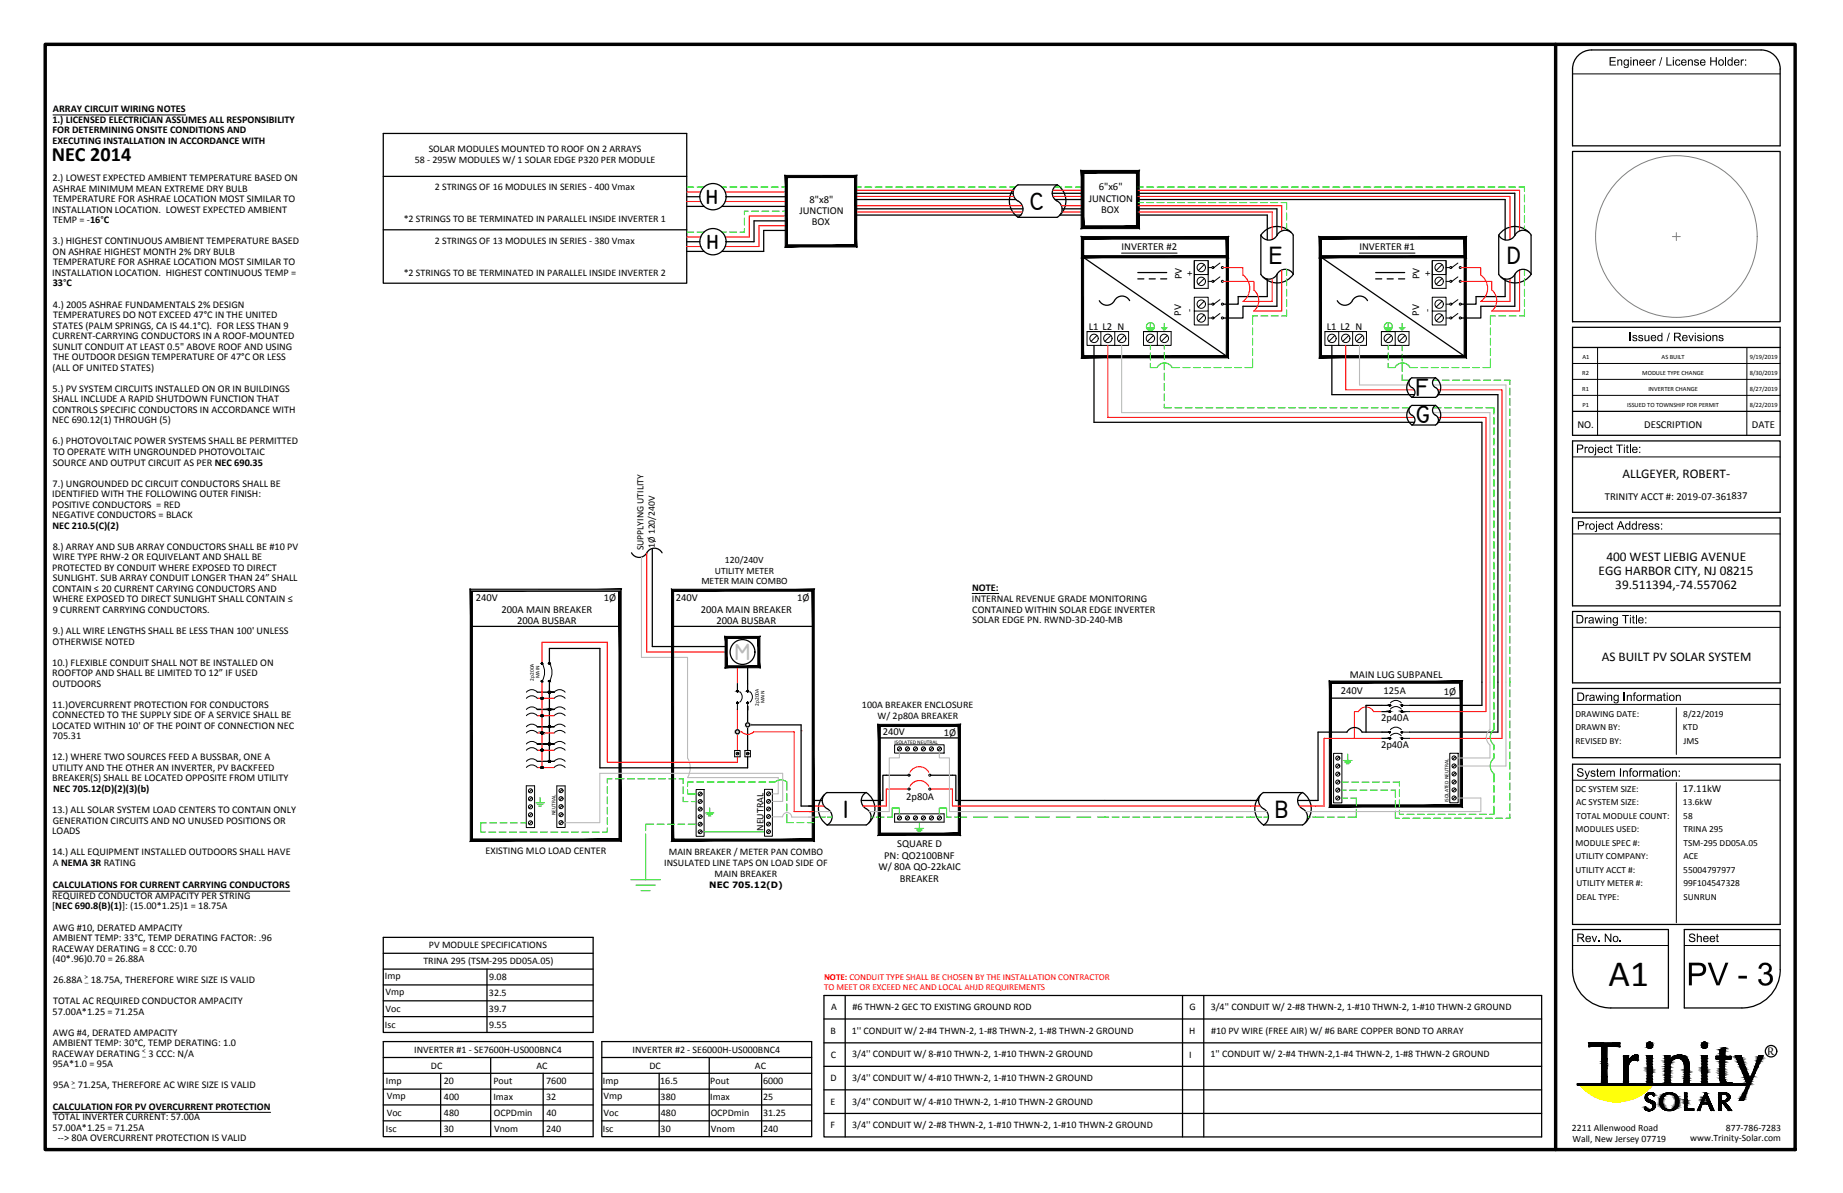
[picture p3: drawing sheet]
<svg xmlns="http://www.w3.org/2000/svg" width="432mm" height="279mm" viewBox="0 0 432 279" stroke-linecap="round" stroke-linejoin="round" font-family="sans-serif">
<defs><g id="words">
<text font-size="8.7" x="376.9" y="231">A1</text>
<g font-size="5.9">
<text x="165.3" y="47.8">h</text>
<text x="241.2" y="49.1">C</text>
<text x="165.4" y="58.3">h</text>
<text x="297.3" y="61.8">E</text>
<text x="353" y="61.8">D</text>
<text x="331.6" y="92.7">F</text>
<text x="331.6" y="99.2">G</text>
<text x="197.5" y="191.5">I</text>
<text x="298.7" y="191.5">B</text>
</g>
<text font-size="5.6" fill="#bababa" x="172.1" y="154.6">M</text>
<text font-size="4.7" x="12.1" y="37.7">NEC 2014</text>
<text font-size="3.5" x="414.1" y="247.1">R</text>
<g font-size="3.1">
<text x="380.1" y="111.9">ALLGEYER, ROBERT-</text>
<text x="376.4" y="131.3">400 WEST LIEBIG AVENUE</text>
<text x="374.5" y="134.6">EGG HARBOR CITY, NJ 08215</text>
<text x="378.4" y="137.9">39.511394,-74.557062</text>
<text x="375.3" y="154.8">AS BUILT PV SOLAR SYSTEM</text>
</g>
<g font-size="2.5">
<text x="189.7" y="47.4">8&quot;x8&quot;</text>
<text x="255.1" y="47.2">JUNCTION</text>
<text x="257.4" y="44.6">6&quot;x6&quot;</text>
<text x="187.3" y="50.1">JUNCTION</text>
<text x="190.2" y="52.7">BOX</text>
<text x="258" y="49.9">BOX</text>
<text x="262.8" y="58.6">INVERTER #2</text>
<text x="318.5" y="58.6">INVERTER #1</text>
<text x="276.9" y="65.4" transform="rotate(-90 276.9 65.4)">PV</text>
<text x="279.5" y="64.6" transform="rotate(-90 279.5 64.6)">+</text>
<text x="332.6" y="65.4" transform="rotate(-90 332.6 65.4)">PV</text>
<text x="335.2" y="64.6" transform="rotate(-90 335.2 64.6)">+</text>
<text x="255.1" y="77.3">L1 L2 N</text>
<text x="276.8" y="74" transform="rotate(-90 276.8 74)">PV</text>
<text x="279.4" y="73" transform="rotate(-90 279.4 73)">-</text>
<text x="310.8" y="77.3">L1 L2 N</text>
<text x="332.5" y="74" transform="rotate(-90 332.5 74)">PV</text>
<text x="335.1" y="73" transform="rotate(-90 335.1 73)">-</text>
<text x="369.6" y="100.2">NO.</text>
<text x="385.2" y="100.2">DESCRIPTION</text>
<text x="410.5" y="100.2">DATE</text>
<text x="376" y="117">TRINITY ACCT #: 2019-07-361837</text>
<text x="111.5" y="140.8">240V</text>
<text x="117.5" y="143.5">200A MAIN BREAKER</text>
<text x="141.5" y="140.8">1Ø</text>
<text x="158.3" y="140.8">240V</text>
<text x="164.2" y="143.5">200A MAIN BREAKER</text>
<text x="186.7" y="140.8">1Ø</text>
<text x="121.1" y="146.1">200A BUSBAR</text>
<text x="167.9" y="146.1">200A BUSBAR</text>
<text x="316.3" y="158.7">MAIN LUG SUBPANEL</text>
<text x="314.1" y="162.4">240V</text>
<text x="324.2" y="162.4">125A</text>
<text x="338.3" y="162.7">1Ø</text>
<text x="206.8" y="172.2">240V</text>
<text x="221.1" y="172.3">1Ø</text>
<text x="323.6" y="168.9">2p40A</text>
<text x="323.6" y="175.2">2p40A</text>
<text x="394.3" y="185.6">17.11kW</text>
<text x="212.3" y="187.3">2p80A</text>
<text x="205.8" y="203.8">W/ 80A QO-22kAIC</text>
<text x="207.1" y="201.1">PN: QO2100BNF</text>
<text x="210.2" y="198.4">SQUARE D</text>
<text x="210.8" y="206.5">BREAKER</text>
</g>
<g font-size="2.4">
<text x="12.3" y="28.7">1.) LICENSED ELECTRICIAN ASSUMES ALL RESPONSIBILITY</text>
<text x="12.4" y="26.3">ARRAY CIRCUIT WIRING NOTES</text>
<text x="12.3" y="31.2">FOR DETERMINING ONSITE CONDITIONS AND</text>
<text x="12.3" y="33.7">EXECUTING INSTALLATION IN ACCORDANCE WITH</text>
<text x="12.3" y="42.4">2.) LOWEST EXPECTED AMBIENT TEMPERATURE BASED ON</text>
<text x="12.4" y="44.9">ASHRAE MINIMUM MEAN EXTREME DRY BULB</text>
<text x="12.4" y="47.3">TEMPERATURE FOR ASHRAE LOCATION MOST SIMILAR TO</text>
<text x="12.2" y="49.8">INSTALLATION LOCATION. LOWEST EXPECTED AMBIENT</text>
<text x="12.4" y="52.3">TEMP = -16°C</text>
<text x="12.3" y="57.2">3.) HIGHEST CONTINUOUS AMBIENT TEMPERATURE BASED</text>
<text x="12.3" y="59.7">ON ASHRAE HIGHEST MONTH 2% DRY BULB</text>
<text x="12.2" y="64.6">INSTALLATION LOCATION. HIGHEST CONTINUOUS TEMP =</text>
<text x="12.4" y="62.2">TEMPERATURE FOR ASHRAE LOCATION MOST SIMILAR TO</text>
<text x="12.3" y="67.1">33°C</text>
<text x="12.4" y="77">STATES (PALM SPRINGS, CA IS 44.1°C). FOR LESS THAN 9</text>
<text x="12.4" y="72">4.) 2005 ASHRAE FUNDAMENTALS 2% DESIGN</text>
<text x="12.4" y="74.5">TEMPERATURES DO NOT EXCEED 47°C IN THE UNITED</text>
<text x="12.3" y="79.4">CURRENT-CARRYING CONDUCTORS IN A ROOF-MOUNTED</text>
<text x="12.4" y="81.9">SUNLIT CONDUIT AT LEAST 0.5&quot; ABOVE ROOF AND USING</text>
<text x="12.3" y="86.8">(ALL OF UNITED STATES)</text>
<text x="12.4" y="84.3">THE OUTDOOR DESIGN TEMPERATURE OF 47°C OR LESS</text>
<text x="12.3" y="91.8">5.) PV SYSTEM CIRCUITS INSTALLED ON OR IN BUILDINGS</text>
<text x="12.4" y="94.2">SHALL INCLUDE A RAPID SHUTDOWN FUNCTION THAT</text>
<text x="12.2" y="99.2">NEC 690.12(1) THROUGH (5)</text>
<text x="12.3" y="96.7">CONTROLS SPECIFIC CONDUCTORS IN ACCORDANCE WITH</text>
<text x="12.3" y="104.1">6.) PHOTOVOLTAIC POWER SYSTEMS SHALL BE PERMITTED</text>
<text x="12.4" y="106.5">TO OPERATE WITH UNGROUNDED PHOTOVOLTAIC</text>
<text x="12.3" y="114">7.) UNGROUNDED DC CIRCUIT CONDUCTORS SHALL BE</text>
<text x="12.4" y="109">SOURCE AND OUTPUT CIRCUIT AS PER NEC 690.35</text>
<text x="12.2" y="116.4">IDENTIFIED WITH THE FOLLOWING OUTER FINISH:</text>
<text x="12.2" y="118.9">POSITIVE CONDUCTORS = RED</text>
<text x="12.2" y="121.3">NEGATIVE CONDUCTORS = BLACK</text>
<text x="12.3" y="123.8">NEC 210.5(C)(2)</text>
<text x="12.3" y="128.7">8.) ARRAY AND SUB ARRAY CONDUCTORS SHALL BE #10 PV</text>
<text x="12.4" y="131.2">WIRE TYPE RHW-2 OR EQUIVELANT AND SHALL BE</text>
<text x="12.2" y="133.7">PROTECTED BY CONDUIT WHERE EXPOSED TO DIRECT</text>
<text x="12.4" y="136.2">SUNLIGHT. SUB ARRAY CONDUIT LONGER THAN 24” SHALL</text>
<text x="12.3" y="138.6">CONTAIN ≤ 20 CURRENT CARYING CONDUCTORS AND</text>
<text x="12.3" y="143.5">9 CURRENT CARRYING CONDUCTORS.</text>
<text x="12.4" y="141.1">WHERE EXPOSED TO DIRECT SUNLIGHT SHALL CONTAIN ≤</text>
<text x="227.7" y="140.9">INTERNAL REVENUE GRADE MONITORING</text>
<text x="227.8" y="138.3">NOTE:</text>
<text x="227.8" y="143.5">CONTAINED WITHIN SOLAR EDGE INVERTER</text>
<text x="12.3" y="148.5">9.) ALL WIRE LENGTHS SHALL BE LESS THAN 100' UNLESS</text>
<text x="227.8" y="146">SOLAR EDGE PN. RWND-3D-240-MB</text>
<text x="12.2" y="155.9">10.) FLEXIBLE CONDUIT SHALL NOT BE INSTALLED ON</text>
<text x="12.3" y="151">OTHERWISE NOTED</text>
<text x="12.2" y="158.3">ROOFTOP AND SHALL BE LIMITED TO 12” IF USED</text>
<text x="12.3" y="160.8">OUTDOORS</text>
<text x="12.2" y="165.7">11.)OVERCURRENT PROTECTION FOR CONDUCTORS</text>
<text x="12.2" y="170.7">LOCATED WITHIN 10' OF THE POINT OF CONNECTION NEC</text>
<text x="12.3" y="168.2">CONNECTED TO THE SUPPLY SIDE OF A SERVICE SHALL BE</text>
<text x="12.3" y="173.2">705.31</text>
<text x="12.2" y="178.1">12.) WHERE TWO SOURCES FEED A BUSSBAR, ONE A</text>
<text x="12.2" y="180.5">UTILITY AND THE OTHER AN INVERTER, PV BACKFEED</text>
<text x="12.2" y="183">BREAKER(S) SHALL BE LOCATED OPPOSITE FROM UTILITY</text>
<text x="12.5" y="185.5">NEC 705.12(D)(2)(3)(b)</text>
<text x="12.2" y="190.4">13.) ALL SOLAR SYSTEM LOAD CENTERS TO CONTAIN ONLY</text>
<text x="12.2" y="195.3">LOADS</text>
<text x="12.3" y="192.9">GENERATION CIRCUITS AND NO UNUSED POSITIONS OR</text>
<text x="12.2" y="200.3">14.) ALL EQUIPMENT INSTALLED OUTDOORS SHALL HAVE</text>
<text x="12.4" y="202.7">A NEMA 3R RATING</text>
<text x="113.7" y="200">EXISTING MLO LOAD CENTER</text>
<text x="12.3" y="208.1">CALCULATIONS FOR CURRENT CARRYING CONDUCTORS</text>
<text x="12.2" y="213">[NEC 690.8(B)(1)]: (15.00*1.25)1 = 18.75A</text>
<text x="12.2" y="210.5">REQUIRED CONDUCTOR AMPACITY PER STRING</text>
<text x="12.4" y="217.9">AWG #10, DERATED AMPACITY</text>
<text x="12.4" y="220.4">AMBIENT TEMP: 33°C, TEMP DERATING FACTOR: .96</text>
<text x="12.2" y="222.9">RACEWAY DERATING = 8 CCC: 0.70</text>
<text x="12.3" y="225.3">(40*.96)0.70 = 26.88A</text>
<text x="12.5" y="230.3">26.88A</text>
<text x="21.3" y="230.3">18.75A, THEREFORE WIRE SIZE IS VALID</text>
<text x="12.3" y="237.7">57.00A*1.25 = 71.25A</text>
<text x="12.4" y="235.2">TOTAL AC REQUIRED CONDUCTOR AMPACITY</text>
<text x="12.4" y="242.6">AWG #4, DERATED AMPACITY</text>
<text x="12.4" y="245.1">AMBIENT TEMP: 30°C, TEMP DERATING: 1.0</text>
<text x="12.2" y="247.5">RACEWAY DERATING</text>
<text x="12.3" y="250">95A*1.0 = 95A</text>
<text x="34.8" y="247.5">3 CCC: N/A</text>
<text x="12.5" y="254.9">95A</text>
<text x="18.3" y="254.9">71.25A, THEREFORE AC WIRE SIZE IS VALID</text>
<text x="12.3" y="259.9">CALCULATION FOR PV OVERCURRENT PROTECTION</text>
<text x="12.4" y="262.3">TOTAL INVERTER CURRENT: 57.00A</text>
<text x="12.3" y="264.8">57.00A*1.25 = 71.25A</text>
<text x="13.5" y="267.3">--&gt; 80A OVERCURRENT PROTECTION IS VALID</text>
</g>
<g font-size="2.3">
<text x="100.4" y="35.5">SOLAR MODULES MOUNTED TO ROOF ON 2 ARRAYS</text>
<text x="97.2" y="38.2">58 - 295W MODULES W/ 1 SOLAR EDGE P320 PER MODULE</text>
<text x="101.9" y="44.6">2 STRINGS OF 16 MODULES IN SERIES - 400 Vmax</text>
<text x="94.6" y="52">*2 STRINGS TO BE TERMINATED IN PARALLEL INSIDE INVERTER 1</text>
<text x="101.9" y="57.1">2 STRINGS OF 13 MODULES IN SERIES - 380 Vmax</text>
<text x="94.6" y="64.5">*2 STRINGS TO BE TERMINATED IN PARALLEL INSIDE INVERTER 2</text>
<text x="150.8" y="128.9" transform="rotate(-90 150.8 128.9)">SUPPLYING UTILITY</text>
<text x="153.4" y="128.3" transform="rotate(-90 153.4 128.3)">1Ø 120/240V</text>
<text x="169.8" y="131.9">120/240V</text>
<text x="164.3" y="136.8">METER MAIN COMBO</text>
<text x="167.5" y="134.4">UTILITY METER</text>
<text x="202" y="165.8">100A BREAKER ENCLOSURE</text>
<text x="205.6" y="168.4">W/ 2p80A BREAKER</text>
<text x="178.8" y="194.6" transform="rotate(-90 178.8 194.6)">NEUTRAL</text>
<text x="155.6" y="202.8">INSULATED LINE TAPS ON LOAD SIDE OF</text>
<text x="156.7" y="200.3">MAIN BREAKER / METER PAN COMBO</text>
<text x="167.4" y="205.3">MAIN BREAKER</text>
<text x="99.2" y="225.7">TRINA 295 (TSM-295 DD05A.05)</text>
<text x="100.5" y="222.1">PV MODULE SPECIFICATIONS</text>
<text x="90.2" y="229.4">Imp</text>
<text x="90.3" y="233.1">Vmp</text>
<text x="114.6" y="233.3">32.5</text>
<text x="114.6" y="229.6">9.08</text>
<text x="90.3" y="237">Voc</text>
<text x="114.6" y="237">39.7</text>
<text x="194.7" y="236.6">A</text>
<text x="199.7" y="236.6">#6 THWN-2 GEC TO EXISTING GROUND ROD</text>
<text x="278.7" y="236.6">G</text>
<text x="283.7" y="236.6">3/4'' CONDUIT W/ 2-#8 THWN-2, 1-#10 THWN-2, 1-#10 THWN-2 GROUND</text>
<text x="90.2" y="240.7">Isc</text>
<text x="114.6" y="240.7">9.55</text>
<text x="194.6" y="242.2">B</text>
<text x="199.6" y="242.1">1'' CONDUIT W/ 2-#4 THWN-2, 1-#8 THWN-2, 1-#8 THWN-2 GROUND</text>
<text x="278.6" y="242.2">H</text>
<text x="283.7" y="242.1">#10 PV WIRE (FREE AIR) W/ #6 BARE COPPER BOND TO ARRAY</text>
<text x="97" y="246.5">INVERTER #1 - SE7600H-US000BNC4</text>
<text x="101" y="250.2">DC</text>
<text x="125.7" y="250.2">AC</text>
<text x="148.2" y="246.5">INVERTER #2 - SE6000H-US000BNC4</text>
<text x="152.2" y="250.2">DC</text>
<text x="176.9" y="250.2">AC</text>
<text x="194.7" y="247.7">C</text>
<text x="199.7" y="247.7">3/4'' CONDUIT W/ 8-#10 THWN-2, 1-#10 THWN-2 GROUND</text>
<text x="278.6" y="247.7">I</text>
<text x="283.6" y="247.7">1'' CONDUIT W/ 2-#4 THWN-2,1-#4 THWN-2, 1-#8 THWN-2 GROUND</text>
<text x="90.4" y="253.8">Imp</text>
<text x="90.6" y="257.5">Vmp</text>
<text x="104" y="254">20</text>
<text x="104" y="257.7">400</text>
<text x="115.6" y="254">Pout</text>
<text x="115.6" y="257.7">Imax</text>
<text x="128" y="257.7">32</text>
<text x="128" y="254">7600</text>
<text x="141.3" y="253.8">Imp</text>
<text x="141.4" y="257.5">Vmp</text>
<text x="154.7" y="254">16.5</text>
<text x="154.8" y="257.7">380</text>
<text x="166.4" y="254">Pout</text>
<text x="166.4" y="257.7">Imax</text>
<text x="178.8" y="254">6000</text>
<text x="178.8" y="257.7">25</text>
<text x="194.6" y="253.2">D</text>
<text x="199.7" y="253.2">3/4'' CONDUIT W/ 4-#10 THWN-2, 1-#10 THWN-2 GROUND</text>
<text x="90.6" y="261.4">Voc</text>
<text x="104" y="261.4">480</text>
<text x="115.7" y="261.4">OCPDmin</text>
<text x="128" y="261.4">40</text>
<text x="141.4" y="261.4">Voc</text>
<text x="154.8" y="261.4">480</text>
<text x="166.5" y="261.4">OCPDmin</text>
<text x="178.8" y="261.4">31.25</text>
<text x="194.6" y="258.8">E</text>
<text x="199.7" y="258.7">3/4'' CONDUIT W/ 4-#10 THWN-2, 1-#10 THWN-2 GROUND</text>
<text x="90.4" y="265.1">Isc</text>
<text x="104" y="265.1">30</text>
<text x="115.7" y="265.1">Vnom</text>
<text x="128" y="265.1">240</text>
<text x="141.3" y="265.1">Isc</text>
<text x="154.8" y="265.1">30</text>
<text x="166.6" y="265.1">Vnom</text>
<text x="178.8" y="265.1">240</text>
<text x="194.6" y="264.3">F</text>
<text x="199.7" y="264.2">3/4'' CONDUIT W/ 2-#8 THWN-2, 1-#10 THWN-2, 1-#10 THWN-2 GROUND</text>
<text x="368.3" y="264.9">2211 Allenwood Road</text>
<text x="368.4" y="267.4">Wall, New Jersey 07719</text>
<text x="396" y="267.3">www.Trinity-Solar.com</text>
<text x="404.4" y="264.8">877-786-7283</text>
</g>
<g font-size="2.2">
<text x="369.1" y="167.9">DRAWING DATE:</text>
<text x="394.4" y="167.8">8/22/2019</text>
<text x="369.1" y="171.1">DRAWN BY:</text>
<text x="394.3" y="171.1">KTD</text>
<text x="369.1" y="174.2">REVISED BY:</text>
<text x="394.5" y="174.2">JMS</text>
<text x="369.1" y="185.4">DC SYSTEM SIZE:</text>
<text x="369.3" y="188.6">AC SYSTEM SIZE:</text>
<text x="369.3" y="191.7">TOTAL MODULE COUNT:</text>
<text x="394.3" y="188.6">13.6kW</text>
<text x="394.4" y="191.7">58</text>
<text x="369.1" y="194.9">MODULES USED:</text>
<text x="394.5" y="194.9">TRINA 295</text>
<text x="369.1" y="198.1">MODULE SPEC #:</text>
<text x="369.1" y="201.2">UTILITY COMPANY:</text>
<text x="394.4" y="201.2">ACE</text>
<text x="394.5" y="198.1">TSM-295 DD05A.05</text>
<text x="369.1" y="204.4">UTILITY ACCT #:</text>
<text x="369.4" y="207.6">UTILITY METER #:</text>
<text x="394.4" y="204.4">55004797977</text>
<text x="394.4" y="207.6">99F104547328</text>
<text x="369.4" y="210.7">DEAL TYPE:</text>
<text x="394.4" y="210.7">SUNRUN</text>
</g>
<g font-size="2.1" fill="#f00">
<text x="193.1" y="229.5">NOTE: CONDUIT TYPE SHALL BE CHOSEN BY THE INSTALLATION CONTRACTOR</text>
<text x="193.1" y="231.8">TO MEET OR EXCEED NEC AND LOCAL AHJD REQUIREMENTS</text>
</g>
<text font-size="2" x="166.2" y="207.9">NEC 705.12(D)</text>
<g font-size="1.7">
<text x="19.8" y="229.3">&gt;</text>
<text x="19.9" y="230">_</text>
<text x="33.3" y="246.6">&lt;</text>
<text x="33.4" y="247.2">_</text>
<text x="16.7" y="254">&gt;</text>
<text x="16.8" y="254.6">_</text>
</g>
<g font-size="1.5">
<text x="410" y="84">9/19/2019</text>
<text x="370.7" y="87.8">R2</text>
<text x="370.7" y="84">A1</text>
<text x="384.8" y="87.8">MODULE TYPE CHANGE</text>
<text x="389.3" y="84">AS BUILT</text>
<text x="410" y="87.7">8/30/2019</text>
<text x="370.7" y="91.5">R1</text>
<text x="370.7" y="95.3">P1</text>
<text x="381.2" y="95.3">ISSUED TO TOWNSHIP FOR PERMIT</text>
<text x="386.2" y="91.5">INVERTER CHANGE</text>
<text x="410" y="91.5">8/27/2019</text>
<text x="410" y="95.2">8/22/2019</text>
</g>
<g font-size="1.3">
<text x="125.1" y="159.4" transform="rotate(-90 125.1 159.4)">2p200A</text>
<text x="126.4" y="158.8" transform="rotate(-90 126.4 158.8)">MAIN</text>
<text x="177.8" y="165.3" transform="rotate(-90 177.8 165.3)">2p200A</text>
<text x="179.1" y="164.7" transform="rotate(-90 179.1 164.7)">MAIN</text>
<text x="209.6" y="174.1">ISOLATED NEUTRAL</text>
<text x="130.2" y="191" transform="rotate(-90 130.2 191)">NEUTRAL</text>
<text x="339.4" y="187.8" transform="rotate(-90 339.4 187.8)">ISOLATED NEUTRAL</text>
</g>
</g></defs>
<g fill="none" stroke="#000" stroke-width=".23">
<path d="M368.4 17.3h48.7M12.4 26.9h31.1M262.8 59.3h13M318.5 59.3h13M254.7 77.7h9.7v3.2h-3.2M257 78.6l-1.4 1.4M260.3 78.6l-1.4 1.4M261.2 77.7v3.2h-6.5v-3.2h3.2v3.2M263.5 78.6l-1.4 1.4M267.9 77.7h6.5v3.2h-6.5v-3.2h3.3v3.2M270.2 78.6l-1.4 1.4M273.5 78.6l-1.4 1.4"/>
<path d="M279.8 72.8h3.3v-3.2h-3.3v6.5h3.3v-3.3M279.8 61v6.5M282.1 73.8l-1.4 1.4M282.1 70.5l-1.4 1.4M282.1 65.2l-1.4 1.4M282.1 62l-1.4 1.4M283.1 61v6.5h-3.3v-6.5h3.3v3.3h-3.3M283.1 62.7h.8M283.1 65.9h.8M283.1 71.2h.8M283.1 74.5h.8M285.8 64.8l-1.4 1.1"/>
<path d="M285.8 61.6l-1.4 1.1M285.8 73.4l-1.4 1.1M285.8 70.2l-1.4 1M310.4 77.7h9.8v3.2h-3.3M312.7 78.6l-1.4 1.4M316 78.6l-1.4 1.4M316.9 77.7v3.2h-6.5v-3.2h3.3v3.2M319.2 78.6l-1.4 1.4M323.6 77.7h6.5v3.2h-6.5v-3.2h3.3v3.2M326 78.6l-1.4 1.4M329.2 78.6l-1.4 1.4M335.6 72.8h3.2v-3.2h-3.2v6.5h3.2v-3.3"/>
<path d="M335.6 61v6.5M337.9 73.8l-1.4 1.4M337.9 70.5l-1.4 1.4M337.9 65.2l-1.4 1.4M337.9 62l-1.4 1.4M338.8 61v6.5h-3.2v-6.5h3.2v3.3h-3.2M338.8 62.7h.9M338.8 65.9h.9M338.8 71.2h.9M338.8 74.5h.9M341.6 64.8l-1.4 1.1M341.6 61.6l-1.4 1.1"/>
<path d="M341.6 73.4l-1.4 1.1M341.6 70.2l-1.4 1M368.4 92.6h48.7M368.4 88.9h48.7M368.4 85.1h48.7M368.4 81.4h48.7M374.3 81.4v20.6M409.3 81.4v20.6M368.4 107h48.7M227.8 139h6.2M368.4 125h48.7M127 155.4a3.9 3.9 0 0 1 0 4.1"/>
<path d="M128.7 155.4a3.9 3.9 0 0 1 0 4.1M368.4 146.9h48.7M123.3 163.5a1.68 1.68 0 0 1 2.6 0M123.3 162.1a1.68 1.68 0 0 1 2.6 0M123.3 167.6a1.68 1.68 0 0 1 2.6 0M123.3 166.2a1.68 1.68 0 0 1 2.6 0M123.3 171.7a1.68 1.68 0 0 1 2.6 0M123.3 170.2a1.68 1.68 0 0 1 2.6 0M123.3 175.7a1.68 1.68 0 0 1 2.6 0M123.3 174.2a1.68 1.68 0 0 1 2.6 0M123.3 179.7a1.68 1.68 0 0 1 2.6 0M123.3 178.3a1.68 1.68 0 0 1 2.6 0"/>
<path d="M129.8 163.5a1.68 1.68 0 0 1 2.6 0M129.8 162.1a1.68 1.68 0 0 1 2.6 0M129.8 167.6a1.68 1.68 0 0 1 2.6 0M129.8 166.2a1.68 1.68 0 0 1 2.6 0M129.8 171.7a1.68 1.68 0 0 1 2.6 0M129.8 170.2a1.68 1.68 0 0 1 2.6 0M129.8 175.7a1.68 1.68 0 0 1 2.6 0M129.8 174.2a1.68 1.68 0 0 1 2.6 0M129.8 179.7a1.68 1.68 0 0 1 2.6 0M129.8 178.3a1.68 1.68 0 0 1 2.6 0M172.1 175.8h1.3v1.4h-1.3zM172.8 160.2v1.7"/>
<path d="M172.8 164.6v1.7M173 176.3l-.5 .4M173.3 162a1.6 1.6 0 0 1 0 2.4M174.5 175.8h1.3v1.4h-1.3zM175.2 160.2v1.7M175.2 164.6v1.7M175.4 176.3l-.5 .4M175.7 162a1.6 1.6 0 0 1 0 2.4M209.6 174.4h11.6v2h-11.6zM211.1 175.1l-.7 .6M212.9 175.1l-.7 .6M214.8 175.1l-.7 .6"/>
<path d="M216.7 175.1l-.7 .6M218.6 175.1l-.7 .6M220.4 175.1l-.7 .6M312.4 176.4h2v11.6h-2zM313.8 179.1l-.7 .7M313.8 177.2l-.7 .7M323.8 172.9h1.8M323.8 171.5h1.8M323.8 166.7h1.8M323.8 165.2h1.8M325.8 172.3a1.68 1.68 0 0 1 2.5 0M325.8 170.9a1.68 1.68 0 0 1 2.5 0"/>
<path d="M325.8 166.1a1.68 1.68 0 0 1 2.5 0M325.8 164.6a1.68 1.68 0 0 1 2.5 0M328.5 172.9h1.8M328.5 171.5h1.8M328.5 166.7h1.8M328.5 165.2h1.8M339.7 176.4h1.9v11.6h-1.9zM341 179.1l-.7 .6M341 177.2l-.7 .7M368.4 165h48.7M392.8 165.7v11M123.3 184h2v9.8h-2z"/>
<path d="M124.6 192.4l-.7 .7M124.6 190.5l-.7 .7M124.6 188.6l-.7 .7M124.6 186.7l-.7 .7M124.6 184.9l-.7 .7M130.5 184.1h1.9v9.7h-1.9zM131.8 192.3l-.7 .7M131.8 190.5l-.7 .6M131.8 188.6l-.7 .7M131.8 186.7l-.7 .7M131.8 184.8l-.7 .7M163.1 184.9h1.9v11h-1.9z"/>
<path d="M164.3 194.5l-.6 .6M164.3 192.7l-.6 .7M164.3 191l-.6 .6M164.3 189.2l-.6 .6M164.3 187.4l-.6 .6M164.3 185.6l-.6 .7M179.1 184.9h1.9v10.9h-1.9zM180.4 194.5l-.7 .6M180.4 192.7l-.7 .6M180.4 190.9l-.7 .7M180.4 189.1l-.7 .7M180.4 187.4l-.7 .6"/>
<path d="M180.4 185.6l-.7 .6M209.6 190.6h11.6v1.9h-11.6zM211.1 191.2l-.7 .7M212.9 191.2l-.7 .7M214.8 191.2l-.7 .7M216.7 191.2l-.7 .7M218.6 191.2l-.7 .7M220.4 191.2l-.7 .7M313.8 186.6l-.7 .7M313.8 184.7l-.7 .7M313.8 182.8l-.7 .7M313.8 181l-.7 .6"/>
<path d="M341 186.6l-.7 .6M341 184.7l-.7 .6M341 182.8l-.7 .7M341 180.9l-.7 .7M368.4 182.7h48.7M392.8 183.3v32.8M12.3 208.7h55.6M368.4 221.4h22.5M394.6 221.4h22.5M12.3 260.5h51.1"/>
<circle cx="256.3" cy="79.3" r=".98"/>
<circle cx="259.6" cy="79.3" r=".98"/>
<circle cx="262.8" cy="79.3" r=".98"/>
<circle cx="269.5" cy="79.3" r=".98"/>
<circle cx="272.8" cy="79.3" r=".98"/>
<circle cx="281.4" cy="71.2" r=".98"/>
<circle cx="281.4" cy="62.7" r=".98"/>
<circle cx="281.4" cy="65.9" r=".98"/>
<circle cx="281.4" cy="74.5" r=".98"/>
<circle cx="284.2" cy="65.9" r=".24"/>
<circle cx="284.2" cy="74.5" r=".24"/>
<circle cx="284.2" cy="71.2" r=".24"/>
<circle cx="284.2" cy="62.7" r=".24"/>
<circle cx="286.4" cy="74.5" r=".24"/>
<circle cx="286.4" cy="71.2" r=".24"/>
<circle cx="286.4" cy="65.9" r=".24"/>
<circle cx="286.4" cy="62.7" r=".24"/>
<circle cx="312.1" cy="79.3" r=".98"/>
<circle cx="315.3" cy="79.3" r=".98"/>
<circle cx="318.5" cy="79.3" r=".98"/>
<circle cx="325.3" cy="79.3" r=".98"/>
<circle cx="328.5" cy="79.3" r=".98"/>
<circle cx="337.2" cy="71.2" r=".98"/>
<circle cx="337.2" cy="65.9" r=".98"/>
<circle cx="337.2" cy="74.5" r=".98"/>
<circle cx="337.2" cy="62.7" r=".98"/>
<circle cx="339.9" cy="65.9" r=".24"/>
<circle cx="339.9" cy="74.5" r=".24"/>
<circle cx="339.9" cy="62.7" r=".24"/>
<circle cx="339.9" cy="71.2" r=".24"/>
<circle cx="342.1" cy="74.5" r=".24"/>
<circle cx="342.1" cy="65.9" r=".24"/>
<circle cx="342.1" cy="71.2" r=".24"/>
<circle cx="342.1" cy="62.7" r=".24"/>
<circle cx="127" cy="155.4" r=".12"/>
<circle cx="127" cy="159.5" r=".12"/>
<circle cx="128.7" cy="155.4" r=".12"/>
<circle cx="128.7" cy="159.5" r=".12"/>
<circle cx="127" cy="175.7" r=".22"/>
<circle cx="127" cy="179.8" r=".22"/>
<circle cx="127" cy="167.6" r=".22"/>
<circle cx="127" cy="163.5" r=".22"/>
<circle cx="127" cy="171.6" r=".22"/>
<circle cx="128.7" cy="162.1" r=".22"/>
<circle cx="128.7" cy="174.2" r=".22"/>
<circle cx="128.7" cy="170.2" r=".22"/>
<circle cx="128.7" cy="178.3" r=".22"/>
<circle cx="128.7" cy="166.1" r=".22"/>
<circle cx="172.8" cy="176.5" r=".31"/>
<circle cx="172.8" cy="164.6" r=".12"/>
<circle cx="172.8" cy="161.9" r=".12"/>
<circle cx="175.2" cy="176.5" r=".31"/>
<circle cx="175.2" cy="164.6" r=".12"/>
<circle cx="175.2" cy="161.9" r=".12"/>
<circle cx="210.7" cy="175.4" r=".48"/>
<circle cx="212.6" cy="175.4" r=".48"/>
<circle cx="214.5" cy="175.4" r=".48"/>
<circle cx="216.3" cy="175.4" r=".48"/>
<circle cx="218.2" cy="175.4" r=".48"/>
<circle cx="220.1" cy="175.4" r=".48"/>
<circle cx="313.4" cy="179.4" r=".48"/>
<circle cx="313.4" cy="177.5" r=".48"/>
<circle cx="325.6" cy="166.6" r=".12"/>
<circle cx="325.6" cy="172.9" r=".12"/>
<circle cx="325.6" cy="171.5" r=".12"/>
<circle cx="325.6" cy="165.2" r=".12"/>
<circle cx="328.5" cy="165.2" r=".12"/>
<circle cx="328.5" cy="166.6" r=".12"/>
<circle cx="328.5" cy="171.5" r=".12"/>
<circle cx="328.5" cy="172.9" r=".12"/>
<circle cx="340.7" cy="177.5" r=".48"/>
<circle cx="340.7" cy="179.4" r=".48"/>
<circle cx="124.3" cy="192.7" r=".48"/>
<circle cx="124.3" cy="189" r=".48"/>
<circle cx="124.3" cy="185.2" r=".48"/>
<circle cx="124.3" cy="187.1" r=".48"/>
<circle cx="124.3" cy="190.8" r=".48"/>
<circle cx="131.4" cy="192.7" r=".48"/>
<circle cx="131.4" cy="188.9" r=".48"/>
<circle cx="131.4" cy="187.1" r=".48"/>
<circle cx="131.4" cy="190.8" r=".48"/>
<circle cx="131.4" cy="185.2" r=".48"/>
<circle cx="164" cy="189.5" r=".46"/>
<circle cx="164" cy="187.7" r=".46"/>
<circle cx="164" cy="194.8" r=".46"/>
<circle cx="164" cy="193" r=".46"/>
<circle cx="164" cy="186" r=".46"/>
<circle cx="164" cy="191.3" r=".46"/>
<circle cx="180.1" cy="187.7" r=".46"/>
<circle cx="180.1" cy="194.8" r=".46"/>
<circle cx="180.1" cy="189.5" r=".46"/>
<circle cx="180.1" cy="193" r=".46"/>
<circle cx="180.1" cy="185.9" r=".46"/>
<circle cx="180.1" cy="191.2" r=".46"/>
<circle cx="210.7" cy="191.6" r=".48"/>
<circle cx="212.6" cy="191.6" r=".48"/>
<circle cx="213" cy="181.6" r=".24"/>
<circle cx="213" cy="184.8" r=".24"/>
<circle cx="214.5" cy="191.6" r=".48"/>
<circle cx="216.3" cy="191.6" r=".48"/>
<circle cx="217.8" cy="181.6" r=".24"/>
<circle cx="217.8" cy="184.8" r=".24"/>
<circle cx="218.2" cy="191.6" r=".48"/>
<circle cx="220.1" cy="191.6" r=".48"/>
<circle cx="313.4" cy="186.9" r=".48"/>
<circle cx="313.4" cy="183.2" r=".48"/>
<circle cx="313.4" cy="185" r=".48"/>
<circle cx="313.4" cy="181.3" r=".48"/>
<circle cx="340.7" cy="181.3" r=".48"/>
<circle cx="340.7" cy="186.9" r=".48"/>
<circle cx="340.7" cy="185" r=".48"/>
<circle cx="340.7" cy="183.1" r=".48"/>
</g>
<g fill="none" stroke="#000" stroke-width=".3">
<path d="M372.9 11.7h39.7M372.9 11.7a4.5 4.5 0 0 0-4.5 4.5M412.6 11.7a4.5 4.5 0 0 1 4.5 4.5v18h-48.7v-18.1M89.8 31.3h71.1v35h-71.1zM368.4 35.5h48.7v39.8h-48.7zM89.8 41.3h71.1M89.8 53.8h71.1M160.9 46.1h3.1M160.9 48.3h4.1M160.9 56.6h3.1M160.9 58.9h4.1M169.1 48.3h15.1"/>
<path d="M170.1 46.1h14.1M184.2 51.7h-7.5v4.9h-6.6M184.2 54h-5.3v4.9h-9.8M200.5 48.9h39.2M200.5 50.4h38.7M200.5 45.3h36.9M200.5 46.7h37.5M237.9 43.8a4.6 4.6 0 0 0 .6 7.1M246.5 45.3h7.2M247.2 46.7h6.4M247.7 43.3h-9.2a2.21 2.21 0 0 0-1.1 2.1 2.21 2.21 0 0 0 1.5 1.9 2.15 2.15 0 0 1-.4 3.6M247.7 43.3a2.21 2.21 0 0 0-1.2 2.1 2.21 2.21 0 0 0 1.6 1.9 2.15 2.15 0 0 1-.4 3.6h-9.2"/>
<path d="M247.7 43.3a4.6 4.6 0 0 1 .6 7.1M248.3 50.4h5.4M248.8 48.9h4.9M266.6 48.9h32.6v6.2M266.6 50.4h30.3v5.8M266.6 45.3h88.3v9.8M266.6 46.7h86v9.5M295.4 55.1v9.1a2.15 2.15 0 0 0 3.8 0v7.5h-8v2.8h-4.6M302.5 54.4a4.6 4.6 0 0 0-7.1 .7 2.22 2.22 0 0 0 2.2 1.1 2.22 2.22 0 0 0 1.9-1.5 2.15 2.15 0 0 1 3.5 .4M303 55.1v9.1a4.6 4.6 0 0 1-7.1 .7M351.1 55.1v9.1a2.15 2.15 0 0 0 3.8 0M358.2 54.4a4.6 4.6 0 0 0-7.1 .7 2.22 2.22 0 0 0 2.2 1.1 2.22 2.22 0 0 0 1.9-1.5 2.15 2.15 0 0 1 3.5 .4"/>
<path d="M358.7 55.1v9.1M253.6 60.1l34 23.4M264.7 70.4a2.08 2.08 0 0 0-2.1-1.1 2.08 2.08 0 0 0-1.7 1.5 2 2 0 0 1-3.3-.4M266.6 63.8h6.8M266.6 65.3h1.4M269.2 65.3h1.5M271.9 65.3h1.5M296.9 65.4v4.1h-6.8v1.7h-3.5M299.2 64.2a2.15 2.15 0 0 1 3.8 0M309.4 60.1l33.9 23.4M313.3 70.4a2 2 0 0 0 3.6 0M316.8 70.4a2 2 0 0 1 3.6 0"/>
<path d="M322.3 63.8h6.8M322.3 65.3h1.4M325 65.3h1.4M327.7 65.3h1.4M352.6 65.4v4.1h-6.8v1.7h-3.4M354.9 64.3v7.4h-8v2.8h-4.5M354.9 64.2a2.15 2.15 0 0 1 3.8 0M358.7 64.2a4.6 4.6 0 0 1-7 .7M368.4 76.7h48.7v25.3h-48.7zM256.3 80.9v18h75.1M312 80.9v11.5h19.4M330.4 88.8a2.74 2.74 0 0 0 .4 4.2"/>
<path d="M330.4 95.3a2.74 2.74 0 0 0 .4 4.2M330.8 88.5a1.3 1.3 0 0 0 0 2.3M330.8 88.5h5.5a2.74 2.74 0 0 1 .4 4.2M330.8 90.8a1.3 1.3 0 0 1 0 2.3M336.3 88.5a1.3 1.3 0 0 0 0 2.3M336.3 94.9a1.36 1.36 0 0 0-.7 1.4 1.36 1.36 0 0 0 1 1.1 1.3 1.3 0 0 1-.3 2.1h-5.5M336.3 94.9h-5.5a1.35 1.35 0 0 0-.7 1.4 1.35 1.35 0 0 0 1 1.1 1.3 1.3 0 0 1-.3 2.1M336.3 90.8a1.3 1.3 0 0 1 0 2.3h-5.5M336.3 95a2.74 2.74 0 0 1 .4 4.2M336.9 92.4h14.1v79.1h-20.7M336.9 98.9h10.3v66.3h-16.9M368.4 81.4h48.7"/>
<path d="M368.4 96.3h48.7M368.4 103.3h48.7v16.7h-48.7zM148 129.5a2.09 2.09 0 0 0 2 1 2.09 2.09 0 0 0 1.8-1.4 2.02 2.02 0 0 1 3.3 .4M152.8 128.5v22.9h17.4M368.4 121.3h48.7v20.6h-48.7zM110.4 146.7h34.9M128.7 155.5v-3.6h11.9v27.9h34.6v-2.6M128.7 159.4v18.9M157.6 146.7h32.9M175.2 156.2v4M368.4 143.2h48.7v16.7h-48.7zM125.9 174.3h3.9h-3.9"/>
<path d="M125.9 170.2h3.9h-3.9M125.9 166.2h3.9h-3.9M125.9 162.1h3.9h-1.1M125.9 178.3h3.9M175.2 166.3v-.9v10.4M175.6 169.8h12.1v19h3M206 172.8h18.8M311.7 163.5h30.7M323.8 171.5h-4.7a2 2 0 0 0-3.5 0h-6.8v16h-4.8M323.8 165.2h-3.8v6.3M368.4 161.2h48.7v16.3h-48.7zM368.4 179h48.7v37.5h-48.7z"/>
<path d="M190.7 187.5h1.9M193.8 185.6h9.1M193.8 193.2h9.1M193.8 185.6a2.23 2.23 0 0 0-1.1 2.2 2.23 2.23 0 0 0 1.5 1.9 2.14 2.14 0 0 1-.4 3.5 4.6 4.6 0 0 1-.6-7.1M202.9 185.6a2.23 2.23 0 0 0-1.1 2.2 2.23 2.23 0 0 0 1.5 1.9 2.15 2.15 0 0 1-.4 3.5M202.9 185.6a4.6 4.6 0 0 1 .7 7.1M212.7 181.6h-5.9v5.9h-5M218.1 181.6h5.9v5.9h70.9M296 193.2h9.2M305.2 185.6h-9.2a2.23 2.23 0 0 0-1.1 2.2 2.23 2.23 0 0 0 1.5 1.9 2.14 2.14 0 0 1-.4 3.5 4.6 4.6 0 0 1-.6-7.1M305.2 185.6a2.23 2.23 0 0 0-1.2 2.2 2.23 2.23 0 0 0 1.6 1.9 2.15 2.15 0 0 1-.4 3.5M305.2 185.6a4.6 4.6 0 0 1 .6 7.1"/>
<path d="M89.8 219.5h49.2v22.3h-49.2zM368.4 217.7h22.5v18.4h-13.5a9 9 0 0 1-9-9zM394.6 217.7h22.5v9.4a9 9 0 0 1-9 9h-13.5zM89.8 223.3h49.2M89.8 227h49.2M89.8 230.7h49.2M89.8 234.4h49.2M89.8 238.1h49.2M114.1 227v14.8M193 233.1h168.2v33.2h-168.2zM193 238.6h168.2M198 233.1v33.2"/>
<path d="M277.1 233.1v33.2M282 233.1v33.2M89.8 243.9h49.2v22.3h-49.2zM89.8 247.7h49.2M89.8 251.4h49.2M89.8 255.1h49.2M89.8 258.8h49.2M103.2 251.4v14.8M115 247.7v18.5M127.3 251.4v14.8M141 243.9h49.2v22.3h-49.2zM141 247.7h49.2"/>
<path d="M141 251.4h49.2M141 255.1h49.2M141 258.8h49.2M154.4 251.4v14.8M166.2 247.7v18.5M178.4 251.4v14.8M193 244.2h168.2M193 249.7h168.2M193 255.2h168.2M369.6 253.9h40v.2h-40zM372.2 244.3h7.3v.8l-3-.1 .1 9h-1.4l.1-9-3.1 .1zM380.4 247.2h1.1v1.4l.4-.7 .7-.6 .7-.2 .5 .1-.1 1.1-.9-.1a1.89 1.89 0 0 0-1.3 2.4v3.4h-1.1z"/>
<path d="M385.8 256.3l.8-.4 1 .3-.1 .5-.4-.4-.5-.2-.4 .2-.2 .4 .1 .6 1.4 .8 .3 .4-.2 1-.8 .6h-.8l-.6-.3 .2-.5 .5 .5h.7l.4-.2 .2-.5-.3-.6-1-.5-.5-.5-.1-.6zM385.9 247.2h1.2v6.8h-1.2l.1-2.6zM389.5 256.5a2.22 2.22 0 0 1 2.9-.3 2.22 2.22 0 0 1 .7 2.9 2.22 2.22 0 0 1-3 .9 2.22 2.22 0 0 1-1-2.9zM389.9 256.6a1.71 1.71 0 0 1 2.2-.2 1.71 1.71 0 0 1 .6 2.1 1.67 1.67 0 0 1-2.1 1.3 1.67 1.67 0 0 1-1.1-2.2zM390.1 247.2h1.2v1.2l.9-1 1.3-.3a2.29 2.29 0 0 1 2.3 3l-.1 3.9h-1.1l.1-4a1.77 1.77 0 0 0-1.7-2.2 1.77 1.77 0 0 0-1.8 2.2l.1 4h-1.2zM394.7 256h.6l-.1 3.8 1.6-.1v.3h-2.1zM398.7 247.2h1.3v6.8h-1.3zM399.5 256.7l.7 1.5h-1.3zM399.6 255.9l1.9 4.1h-.6l-.6-1.5h-.4h-1.1l-.6 1.5h-.4zM402.7 256h1.8l.6 .4 .2 .5-.1 .5-.4 .4-.7 .3 1.6 1.9h-.7l-1.5-1.9h-.3l.1 1.9h-.6zM403 245.8l1.2-.4-.1 2.1 1.5-.1v.6l-1.5 .1a17.9 17.9 0 0 0 .1 5.1l.6 .4h1v.2a1.82 1.82 0 0 1-2.1 .1 1.82 1.82 0 0 1-.8-1.9l.1-4h-.9v-.6h.9zM403.3 256.2h.8l.5 .3 .2 .6-.3 .5-.5 .3h-.8z"/>
<path d="M406.6 247.2h1.3l2.1 5.5 2.1-5.5h.9l-4.5 10.5h-1l1.9-3.7zM89.8 262.5h49.2M141 262.5h49.2M193 260.8h168.2"/>
<circle cx="167" cy="46.1" r="3.1"/>
<circle cx="167" cy="56.6" r="3.1"/>
<circle cx="174" cy="152.7" r="2.91"/>
<circle cx="172.8" cy="171.4" r=".48"/>
<circle cx="175.2" cy="169.8" r=".48"/>
<circle cx="386.5" cy="244.8" r=".72"/>
<circle cx="399.3" cy="244.8" r=".72"/>
<circle cx="414.9" cy="246.2" r="1.34"/>
</g>
<g fill="#000" stroke="#000" stroke-width=".23">
<path d="M126.9 159.6h.2zM126.9 155.3h.2zM126.9 155.4h.2zM126.9 159.6h.1zM128.6 155.3h.2zM128.7 159.6h.1zM126.8 167.7h.4zM126.8 163.5h.4zM126.9 180h.2zM126.9 175.9h.2zM126.9 163.8h.2zM126.9 179.5h.2z"/>
<path d="M126.9 175.5h.2zM126.9 167.4h.2zM126.9 163.4h.2zM128.5 162.2h.4zM128.6 170.1h.3zM128.6 174.4h.2zM128.6 170.4h.2zM128.6 174h.2zM128.6 170h.2zM128.6 161.9h.2zM128.7 178.5h.1zM128.7 174.5h.1z"/>
<path d="M128.7 166.4h.1zM128.7 162.3h.1zM128.7 174h.1zM128.7 170h.1zM128.7 165.9h.1zM172.7 162h.2zM175.1 161.9h.2zM325.5 171.5h.2zM325.5 173h.2zM325.5 171.4h.2zM325.5 165.2h.2zM325.5 165.3h.2z"/>
<path d="M325.5 166.6h.2zM325.5 166.8h.2zM325.5 171.6h.2zM328.3 173h.3zM328.3 166.7h.3zM328.3 165.3h.3zM328.4 166.6h.2zM328.4 166.8h.1zM328.4 171.6h.1zM328.4 173h.1zM328.4 165.3h.1zM369.6 253.9h40z"/>
<path d="M369.6 253.9h40v.2zM372.2 245.1h.3zM379.2 245.1h.3zM377.7 244.3h1.8zM380.4 253.8h1.1zM380.4 254h.1zM381.4 247.3h.1zM382.4 247.5h1.3zM382.6 247.3h1.2zM383 247.2h.7zM383.1 247.1h.5zM383.2 247.1h.4z"/>
<path d="M383.2 247.1h.3zM383.2 248.2h.5zM383.3 247.1h.1zM385.5 256.9h.5zM385.5 256.7h.5zM386 258h1.3zM386.1 258h1.3zM386.2 256h1.2zM386.2 256h1.1zM386.3 258.1h1.2zM386.6 259.9h.7zM386.8 256.2h.8z"/>
<path d="M386.8 258.3h.9zM386.9 258.4h.8zM387 258.5h.8zM386.8 247.3l.3-.1zM390.1 247.3h.2zM390.6 253.9l.7 .1zM390.1 253.9h.5zM390.8 247.3h.5zM391.7 247.8h3.5zM393.4 247.1h.2zM394.6 253.9h.5zM395.1 253.9l.6 .1z"/>
<path d="M395 256h.3zM396.4 259.8l.4-.1zM398.7 253.9h.3zM399.7 258.2h1zM399.8 258.2h.9zM399.9 258.2h.8zM399.7 247.3l.3-.1zM400.4 258.9h.6zM400.8 259.9h.6zM402.1 247.4h.2zM402.1 248h.1zM403.4 256h1z"/>
<path d="M403.7 257.9h.9zM403.8 258.5h.6zM403.8 258.5h.7zM404 258.8h.6zM404.1 258.8h.6zM404.2 256.3h.8zM404.4 259.2h.6zM404.5 254.1h.3zM404.6 256.6h.6zM404.7 256.6h.5zM404.7 257.4h.5zM404.7 248h.9z"/>
<path d="M404.8 247.4h.8zM405.3 247.4h.3zM405.6 253.6h.2zM407.6 247.3h.3zM412.8 247.3l.2-.1zM385.8 260h1.1zM386.2 260.1h.4zM394.7 260h.5zM395.8 260h1zM397.8 260h.1zM400.9 260h.1zM402.7 260h.1z"/>
<path d="M405 260h.1z"/>
<path d="M184 57.8h16.7l-.5-.5zM184 57.8l.5-.5h15.7zM184 41.1v16.7l.5-.5zM184 41.1l.5 .5v15.7zM184 41.1l.5 .5 16.2-.5zM184.5 41.6l16.2-.5-.5 .5zM200.2 41.6l.5 16.2v-16.7zM200.2 41.6l.5 16.2-.5-.5z"/>
<path d="M253.3 53.5h13.6l-.6-.6zM253.3 53.5l.7-.6h12.3zM253.3 39.9v13.6l.7-.6zM253.3 39.9l.7 .7v12.3zM253.3 39.9l.7 .7 12.9-.7zM254 40.6l12.9-.7-.6 .7zM266.9 39.9l-.6 .7 .6 12.9zM266.3 40.6l.6 12.9-.6-.6z"/>
<path d="M253.4 55.4v5l.5-.5zM253.4 55.4l.5 .6v3.9zM253.4 55.4l.5 .6 33.9-.6zM253.9 56l33.9-.6-.5 .6zM287.8 55.4l-.5 .6 .5 4.4zM287.3 56l.5 4.4-.5-.5zM253.4 60.4h34.4l-.5-.5zM253.4 60.4l.5-.5h33.4z"/>
<path d="M309.1 55.4v5l.5-.5zM309.1 55.4l.5 .6v3.9zM309.1 55.4l.5 .6 33.9-.6zM309.6 56l33.9-.6-.5 .6zM343 56l.5 4.4v-5zM343 56l.5 4.4-.5-.5zM309.1 60.4h34.4l-.5-.5zM309.1 60.4l.5-.5h33.4z"/>
<path d="M253.4 55.4v28.4l.5-.5zM253.4 55.4l.5 .6v27.3zM253.4 55.4l.5 .6 33.9-.6zM253.9 56l33.9-.6-.5 .6zM287.8 55.4l-.5 .6 .5 27.8zM287.3 56l.5 27.8-.5-.5zM253.4 83.8h34.4l-.5-.5zM253.9 83.3h33.4l-33.9 .5z"/>
<path d="M309.1 55.4v28.4l.5-.5zM309.1 55.4l.5 .6v27.3zM309.1 55.4l.5 .6 33.9-.6zM309.6 56l33.9-.6-.5 .6zM343 56l.5 27.8v-28.4zM343 56l.5 27.8-.5-.5zM309.1 83.8h34.4l-.5-.5zM309.6 83.3h33.4l-33.9 .5z"/>
<path d="M126.9 155.5h.1zM126.9 155.5h.2z"/>
<path d="M126.9 155.5h.1zM126.9 155.5h.1z"/>
<path d="M126.9 159.4h.2zM126.9 159.4h.2z"/>
<path d="M126.9 159.4h.2zM126.9 159.4h.2z"/>
<path d="M126.9 159.4h.2zM126.9 159.4h.2z"/>
<path d="M126.9 159.6h.2zM126.9 159.6h.2z"/>
<path d="M126.9 159.6h.2zM126.9 159.6h.1zM126.9 159.6h.1z"/>
<path d="M126.9 155.3h.2zM126.9 155.3h.2z"/>
<path d="M126.9 155.3h.2zM126.9 155.3h.2z"/>
<path d="M126.9 155.3h.2zM126.9 155.3h.2z"/>
<path d="M126.9 155.5h.2zM126.9 155.5h.2z"/>
<path d="M126.9 159.4h.2zM126.9 159.4h.2z"/>
<path d="M126.9 159.4h.2zM126.9 159.4h.2z"/>
<path d="M126.9 159.4l.2 .1zM126.9 159.4l.2 .1z"/>
<path d="M126.9 159.6h.2zM126.9 159.6h.2z"/>
<path d="M126.9 159.6h.2zM126.9 159.6h.2zM126.9 159.6h.2z"/>
<path d="M126.9 159.6h.2zM126.9 159.6h.2zM126.9 159.6h.2zM126.9 159.6h.2z"/>
<path d="M126.9 155.3h.2zM126.9 155.3h.2z"/>
<path d="M126.9 155.3h.2zM126.9 155.3h.2zM126.9 155.3h.2zM126.9 155.3h.2z"/>
<path d="M126.9 155.3h.2zM126.9 155.3h.2zM126.9 155.3h.2z"/>
<path d="M126.9 155.4h.2zM126.9 155.4h.2z"/>
<path d="M126.9 155.4h.2zM126.9 155.4h.2zM126.9 155.4h.2z"/>
<path d="M126.9 155.4h.2zM126.9 155.4l.2 .1zM126.9 155.5h.2zM126.9 155.5h.2z"/>
<path d="M126.9 159.5h.2zM126.9 159.5h.2z"/>
<path d="M126.9 159.5h.2zM126.9 159.5h.2z"/>
<path d="M126.9 159.5h.2zM126.9 159.5h.2zM126.9 159.5h.2zM126.9 159.5h.2z"/>
<path d="M126.9 159.5h.2zM126.9 159.5h.2zM126.9 159.5h.2zM126.9 159.5h.2z"/>
<path d="M126.9 159.5h.2zM126.9 159.5h.2zM126.9 159.5h.2zM126.9 159.5h.2z"/>
<path d="M126.9 159.5l.2 .1zM126.9 159.5l.2 .1z"/>
<path d="M126.9 155.3l.2 .1zM126.9 155.3l.2 .1zM126.9 155.4h.2zM126.9 155.4h.2z"/>
<path d="M126.9 155.4h.2zM126.9 155.4h.2zM126.9 155.4h.2zM126.9 155.4h.2z"/>
<path d="M126.9 155.4h.2zM126.9 155.4h.2zM126.9 155.4h.2zM126.9 155.4h.2z"/>
<path d="M126.9 155.4h.2zM126.9 155.4h.2z"/>
<path d="M128.7 155.5h.1zM128.7 155.5h.1z"/>
<path d="M128.7 155.5h.1zM128.7 155.5h.1z"/>
<path d="M128.7 159.4h.1zM128.7 159.4h.1z"/>
<path d="M128.7 159.4h.1zM128.6 159.4h.2z"/>
<path d="M128.6 159.4h.2zM128.6 159.4h.2z"/>
<path d="M128.6 159.4h.2zM128.6 159.4h.2zM128.6 159.4h.2zM128.6 159.4h.2z"/>
<path d="M128.6 159.6h.2zM128.6 159.6h.2z"/>
<path d="M128.7 159.6h.1zM128.7 159.6h.1zM128.7 159.6h.1z"/>
<path d="M128.7 155.3h.1zM128.7 155.3h.1z"/>
<path d="M128.7 155.3h.1zM128.6 155.3h.2z"/>
<path d="M128.6 155.3h.2zM128.6 155.3h.2z"/>
<path d="M128.6 155.3h.2zM128.6 155.3h.2z"/>
<path d="M128.6 155.5h.2zM128.6 155.5h.2z"/>
<path d="M128.6 159.4l.2 .1zM128.6 159.4l.2 .1z"/>
<path d="M128.6 159.6h.2zM128.6 159.6h.2z"/>
<path d="M128.6 159.6h.2zM128.6 159.6h.2zM128.6 159.6h.2zM128.6 159.6h.2z"/>
<path d="M128.6 159.6h.2zM128.6 159.6h.2zM128.6 159.6h.2zM128.6 159.6h.2z"/>
<path d="M128.6 155.3h.2zM128.6 155.3h.2zM128.6 155.3h.2zM128.6 155.3h.2z"/>
<path d="M128.6 155.3h.2zM128.6 155.3h.2zM128.6 155.3h.2z"/>
<path d="M128.6 155.4h.2zM128.6 155.4h.2z"/>
<path d="M128.6 155.4h.2zM128.6 155.4h.2zM128.6 155.4h.2zM128.6 155.4h.2z"/>
<path d="M128.6 155.4h.2zM128.6 155.4l.2 .1zM128.6 155.5h.2zM128.6 155.5h.2z"/>
<path d="M128.6 159.5h.2zM128.6 159.5h.2z"/>
<path d="M128.6 159.5h.2zM128.6 159.5h.2z"/>
<path d="M128.6 159.5h.2zM128.6 159.5h.2zM128.6 159.5h.2zM128.6 159.5h.2z"/>
<path d="M128.6 159.5h.2zM128.6 159.5h.2zM128.6 159.5h.2zM128.6 159.5h.2z"/>
<path d="M128.6 159.5h.2zM128.6 159.5h.2zM128.6 159.5h.2zM128.6 159.5h.2z"/>
<path d="M128.6 159.5l.2 .1zM128.6 159.5l.2 .1z"/>
<path d="M128.6 155.3l.2 .1zM128.6 155.3l.2 .1zM128.6 155.4h.2zM128.6 155.4h.2z"/>
<path d="M128.6 155.4h.2zM128.6 155.4h.2zM128.6 155.4h.2zM128.6 155.4h.2z"/>
<path d="M128.6 155.4h.2zM128.6 155.4h.2zM128.6 155.4h.2zM128.6 155.4h.2z"/>
<path d="M128.6 155.4h.2zM128.6 155.4h.2z"/>
<path d="M169.9 149v7.4l.5-.5zM169.9 149l.5 .5v6.4zM169.9 149l.5 .5 7.6-.5zM170.4 149.5l7.6-.5-.4 .5zM177.6 149.5l.4 6.9v-7.4zM177.6 149.5l.4 6.9-.4-.5zM169.9 156.4h8.1l-.4-.5zM169.9 156.4l.5-.5h7.2z"/>
<path d="M126.9 179.5h.2zM126.9 179.5h.2z"/>
<path d="M126.9 175.5h.2zM126.9 175.5h.2z"/>
<path d="M126.9 171.4h.2zM126.9 171.4h.2z"/>
<path d="M126.9 167.4h.2zM126.9 167.4h.2z"/>
<path d="M126.9 163.3h.2zM126.9 163.3h.2z"/>
<path d="M126.9 179.5h.2zM126.9 179.5h.2zM126.9 179.5h.2z"/>
<path d="M126.9 180h.2zM126.9 180h.1z"/>
<path d="M126.9 175.5h.2zM126.9 175.5h.2zM126.9 175.5h.2z"/>
<path d="M126.9 175.9h.2zM126.9 175.9h.1z"/>
<path d="M126.9 171.4h.2zM126.9 171.4h.2z"/>
<path d="M126.9 171.9h.2zM126.9 171.9h.1z"/>
<path d="M126.9 167.4h.2zM126.9 167.4h.2zM126.9 167.4h.2z"/>
<path d="M126.9 167.8h.2zM126.9 167.8h.1z"/>
<path d="M126.9 163.3l.2 .1zM126.9 163.3l.2 .1zM126.9 163.4h.2z"/>
<path d="M126.9 163.8h.2zM126.9 163.8h.1z"/>
<path d="M126.9 179.5l.2 .1zM126.9 179.5l.2 .1z"/>
<path d="M126.9 180h.2zM126.9 180h.2z"/>
<path d="M126.9 175.5h.2zM126.9 175.5h.2z"/>
<path d="M126.9 175.9h.2zM126.9 175.9h.2z"/>
<path d="M126.9 171.4l.2 .1zM126.9 171.4l.2 .1z"/>
<path d="M126.9 171.5h.2zM126.9 171.5h.2z"/>
<path d="M126.9 171.8l.2 .1zM126.9 171.8l.2 .1z"/>
<path d="M126.9 171.9h.2zM126.9 171.9h.2z"/>
<path d="M126.9 167.4h.2zM126.9 167.4h.2z"/>
<path d="M126.9 167.8h.2zM126.9 167.8h.2z"/>
<path d="M126.9 167.8h.2zM126.9 167.8h.2z"/>
<path d="M126.9 163.4h.2zM126.9 163.4h.2z"/>
<path d="M126.9 163.8h.2zM126.9 163.8h.2z"/>
<path d="M126.9 179.6h.2zM126.8 179.6h.3z"/>
<path d="M126.9 179.9h.2zM126.9 179.9l.2 .1zM126.9 180h.2z"/>
<path d="M126.9 175.5h.2zM126.8 175.5h.3z"/>
<path d="M126.9 175.9h.2zM126.9 175.9h.2zM126.9 175.9h.2z"/>
<path d="M126.9 171.5h.2zM126.9 171.5h.2z"/>
<path d="M126.9 171.8h.2zM126.9 171.8h.2z"/>
<path d="M126.9 167.4h.2zM126.9 167.4h.2z"/>
<path d="M126.9 167.8h.2zM126.9 167.8h.2z"/>
<path d="M126.9 163.4h.2zM126.8 163.4h.3z"/>
<path d="M126.9 163.7h.2zM126.9 163.7l.2 .1zM126.9 163.8h.2z"/>
<path d="M126.8 179.6h.4zM126.8 179.6h.4z"/>
<path d="M126.8 179.9h.3zM126.8 179.9h.3z"/>
<path d="M126.8 175.5h.4zM126.8 175.5h.4z"/>
<path d="M126.8 175.9h.3zM126.8 175.9h.3z"/>
<path d="M126.8 171.5h.4zM126.8 171.5h.4z"/>
<path d="M126.8 171.8h.3zM126.8 171.8h.3z"/>
<path d="M126.8 167.4h.4zM126.8 167.4h.4z"/>
<path d="M126.8 167.8h.3zM126.8 167.8h.3z"/>
<path d="M126.8 163.4h.4zM126.8 163.4h.4z"/>
<path d="M126.8 163.7h.3zM126.8 163.7h.3z"/>
<path d="M126.8 179.6h.4zM126.8 179.6h.4z"/>
<path d="M126.8 179.9h.4zM126.8 179.9h.3z"/>
<path d="M126.8 175.5l.4 .1zM126.8 175.5l.4 .1z"/>
<path d="M126.8 175.9h.4zM126.8 175.9h.3z"/>
<path d="M126.8 171.8h.4zM126.8 171.8h.4z"/>
<path d="M126.8 171.8h.4zM126.8 171.8h.3z"/>
<path d="M126.8 167.4l.4 .1zM126.8 167.4l.4 .1z"/>
<path d="M126.8 167.8h.4zM126.8 167.8h.3z"/>
<path d="M126.8 163.4h.4zM126.8 163.4h.4z"/>
<path d="M126.8 163.7h.4zM126.8 163.7h.3z"/>
<path d="M126.8 179.6h.4zM126.8 179.6h.4z"/>
<path d="M126.8 179.6l.4 .1zM126.8 179.6l.4 .1z"/>
<path d="M126.8 179.9h.4zM126.8 179.9h.4z"/>
<path d="M126.8 179.9h.4zM126.8 179.9h.4z"/>
<path d="M126.8 179.9h.4zM126.8 179.9h.4z"/>
<path d="M126.8 175.6h.4zM126.8 175.6h.4z"/>
<path d="M126.8 175.8h.4zM126.8 175.8h.4z"/>
<path d="M126.8 175.8h.4zM126.8 175.8l.4 .1z"/>
<path d="M126.8 171.5h.4zM126.8 171.5h.4z"/>
<path d="M126.8 171.5h.4zM126.8 171.5h.4z"/>
<path d="M126.8 171.5h.4zM126.8 171.5h.4z"/>
<path d="M126.8 171.8h.4zM126.8 171.8h.4z"/>
<path d="M126.8 167.5h.4zM126.8 167.5h.4z"/>
<path d="M126.8 167.5h.4zM126.8 167.5h.4z"/>
<path d="M126.8 167.7h.4zM126.8 167.7l.4 .1z"/>
<path d="M126.8 163.4h.4zM126.8 163.4h.4z"/>
<path d="M126.8 163.4l.4 .1zM126.8 163.4l.4 .1zM126.8 163.5h.4z"/>
<path d="M126.8 163.7h.4zM126.8 163.7h.4z"/>
<path d="M126.8 163.7h.4zM126.8 163.7h.4z"/>
<path d="M126.8 179.7h.4zM126.8 179.7h.4z"/>
<path d="M126.8 179.7h.4zM126.8 179.7h.4z"/>
<path d="M126.8 179.7h.4zM126.8 179.7h.4z"/>
<path d="M126.8 179.8h.4zM126.8 179.8h.4z"/>
<path d="M126.8 179.8l.4 .1zM126.8 179.8l.4 .1z"/>
<path d="M126.8 175.6h.4zM126.8 175.6h.4z"/>
<path d="M126.8 175.6h.4zM126.8 175.6h.4z"/>
<path d="M126.8 175.6h.4zM126.8 175.6h.4z"/>
<path d="M126.8 175.6l.4 .1zM126.8 175.6l.4 .1z"/>
<path d="M126.8 175.8h.4zM126.8 175.8h.4z"/>
<path d="M126.8 175.8h.4zM126.8 175.8h.4z"/>
<path d="M126.8 175.8h.4zM126.8 175.8h.4z"/>
<path d="M126.8 171.5l.4 .1zM126.8 171.5l.4 .1z"/>
<path d="M126.8 171.6h.4zM126.8 171.6h.4z"/>
<path d="M126.8 171.6h.4zM126.8 171.6h.4z"/>
<path d="M126.8 171.7h.4zM126.8 171.7h.4z"/>
<path d="M126.8 171.7l.4 .1zM126.8 171.7l.4 .1z"/>
<path d="M126.8 171.8h.4zM126.8 171.8h.4z"/>
<path d="M126.8 167.5h.4zM126.8 167.5h.4z"/>
<path d="M126.8 167.5h.4zM126.8 167.5h.4z"/>
<path d="M126.8 167.5l.4 .1zM126.8 167.5l.4 .1z"/>
<path d="M126.8 167.7h.4zM126.8 167.7h.4z"/>
<path d="M126.8 167.7h.4zM126.8 167.7h.4z"/>
<path d="M126.8 167.7h.4zM126.8 167.7h.4zM126.8 167.7h.4z"/>
<path d="M126.8 163.5h.4zM126.8 163.5h.4z"/>
<path d="M126.8 163.5h.4zM126.8 163.5h.4z"/>
<path d="M126.8 163.6l.4 .1zM126.8 163.6l.4 .1z"/>
<path d="M126.8 163.7h.4zM126.8 163.7h.4z"/>
<path d="M126.8 179.7h.4zM126.8 179.7h.4z"/>
<path d="M126.8 179.7l.4 .1zM126.8 179.7l.4 .1z"/>
<path d="M126.8 179.8h.4zM126.8 179.8h.4z"/>
<path d="M126.8 179.8h.4zM126.8 179.8h.4z"/>
<path d="M126.8 179.8h.4zM126.8 179.8h.4z"/>
<path d="M126.8 175.7h.4zM126.8 175.7h.4z"/>
<path d="M126.8 175.7h.4zM126.8 175.7h.4z"/>
<path d="M126.8 175.7h.4zM126.8 175.7h.4z"/>
<path d="M126.8 175.7h.4zM126.8 175.7h.4z"/>
<path d="M126.8 175.7h.4zM126.8 175.7l.4 .1z"/>
<path d="M126.8 171.6h.4zM126.8 171.6h.4z"/>
<path d="M126.8 171.6l.4 .1zM126.8 171.6l.4 .1z"/>
<path d="M126.8 171.7h.4zM126.8 171.7h.4z"/>
<path d="M126.8 171.7h.4zM126.8 171.7h.4z"/>
<path d="M126.8 171.7h.4zM126.8 171.7h.4z"/>
<path d="M126.8 167.6h.4zM126.8 167.6h.4z"/>
<path d="M126.8 167.6h.4zM126.8 167.6h.4z"/>
<path d="M126.8 167.6h.4zM126.8 167.6h.4z"/>
<path d="M126.8 167.6l.4 .1zM126.8 167.6l.4 .1z"/>
<path d="M126.8 167.7h.4zM126.8 167.7h.4z"/>
<path d="M126.8 163.5h.4zM126.8 163.5h.4z"/>
<path d="M126.8 163.5h.4zM126.8 163.5h.4z"/>
<path d="M126.8 163.5l.4 .1zM126.8 163.5l.4 .1z"/>
<path d="M126.8 163.6h.4zM126.8 163.6h.4z"/>
<path d="M126.8 163.6h.4zM126.8 163.6h.4zM126.8 163.6h.4zM126.8 163.6h.4z"/>
<path d="M128.7 178.1h.1zM128.6 178.1h.2z"/>
<path d="M128.7 174h.1zM128.7 174h.1zM128.6 174h.2z"/>
<path d="M128.7 170h.1zM128.7 170h.1zM128.6 170h.2z"/>
<path d="M128.7 170.4h.1zM128.7 170.4h.1z"/>
<path d="M128.7 165.9h.1zM128.6 165.9h.2z"/>
<path d="M128.7 161.9h.1zM128.6 161.9h.2zM128.6 161.9h.2z"/>
<path d="M128.6 178.1h.2zM128.6 178.1h.2z"/>
<path d="M128.6 178.1h.2zM128.6 178.1h.2z"/>
<path d="M128.6 178.5h.2zM128.6 178.5h.2z"/>
<path d="M128.6 178.5h.2zM128.6 178.5h.2zM128.7 178.5h.1z"/>
<path d="M128.6 174l.2 .1zM128.6 174l.2 .1z"/>
<path d="M128.6 174.4h.2zM128.6 174.4l.2 .1zM128.7 174.5h.1z"/>
<path d="M128.6 170h.2zM128.6 170h.2z"/>
<path d="M128.6 170.4h.2zM128.6 170.4h.2z"/>
<path d="M128.6 165.9l.2 .1zM128.6 165.9l.2 .1z"/>
<path d="M128.6 166h.2zM128.6 166h.2z"/>
<path d="M128.6 166.3l.2 .1zM128.6 166.3l.2 .1z"/>
<path d="M128.6 166.4h.2zM128.6 166.4h.2zM128.7 166.4h.1z"/>
<path d="M128.6 161.9h.2zM128.6 161.9h.2z"/>
<path d="M128.6 162.3h.2zM128.6 162.3h.2z"/>
<path d="M128.6 162.3h.2zM128.6 162.3h.2zM128.7 162.3h.1z"/>
<path d="M128.6 178.1h.3zM128.6 178.1h.3z"/>
<path d="M128.6 178.5h.2zM128.6 178.5h.2z"/>
<path d="M128.6 174.1h.3zM128.6 174.1h.3z"/>
<path d="M128.6 174.4h.2zM128.6 174.4h.2zM128.6 174.4h.2z"/>
<path d="M128.6 170h.3zM128.6 170h.3z"/>
<path d="M128.6 170.4h.2zM128.6 170.4h.2zM128.6 170.4h.2z"/>
<path d="M128.6 166h.3zM128.6 166h.3z"/>
<path d="M128.6 166.3h.2zM128.6 166.3h.2z"/>
<path d="M128.6 161.9h.3zM128.6 161.9h.3z"/>
<path d="M128.6 162.3h.2zM128.6 162.3h.2z"/>
<path d="M128.6 178.1h.3zM128.6 178.1h.3z"/>
<path d="M128.6 178.5h.3zM128.6 178.5h.2z"/>
<path d="M128.6 174.1h.3zM128.6 174.1h.3z"/>
<path d="M128.6 174.4h.3zM128.6 174.4h.2z"/>
<path d="M128.6 170h.3zM128.6 170h.3z"/>
<path d="M128.6 170.4h.3zM128.6 170.4h.2z"/>
<path d="M128.6 166h.3zM128.6 166h.3z"/>
<path d="M128.6 166.3h.3zM128.6 166.3h.2z"/>
<path d="M128.6 161.9h.3zM128.6 161.9h.3z"/>
<path d="M128.6 162.3h.3zM128.6 162.3h.2z"/>
<path d="M128.6 178.1l.3 .1zM128.6 178.1l.3 .1z"/>
<path d="M128.6 178.4h.3zM128.6 178.4h.3z"/>
<path d="M128.6 178.4h.3zM128.6 178.4l.3 .1z"/>
<path d="M128.6 174.1h.3zM128.6 174.1h.3z"/>
<path d="M128.6 174.4h.3zM128.6 174.4h.3z"/>
<path d="M128.6 170l.3 .1zM128.6 170l.3 .1zM128.5 170.1h.4z"/>
<path d="M128.6 170.4h.3zM128.6 170.4h.3z"/>
<path d="M128.6 166.3h.3zM128.6 166.3h.3z"/>
<path d="M128.6 166.3h.3zM128.6 166.3h.3z"/>
<path d="M128.6 161.9l.3 .1zM128.6 161.9l.3 .1z"/>
<path d="M128.6 162.3h.3zM128.6 162.3h.3z"/>
<path d="M128.6 178.2h.3zM128.6 178.2h.3z"/>
<path d="M128.5 178.2h.4zM128.5 178.2h.4z"/>
<path d="M128.5 178.4h.4zM128.5 178.4h.4z"/>
<path d="M128.6 174.1h.3zM128.6 174.1h.3z"/>
<path d="M128.5 174.1l.4 .1zM128.5 174.1l.4 .1z"/>
<path d="M128.5 174.4h.4zM128.5 174.4h.4z"/>
<path d="M128.5 174.4h.4zM128.5 174.4h.4z"/>
<path d="M128.6 174.4h.3zM128.6 174.4h.3z"/>
<path d="M128.5 170.1h.4zM128.5 170.1h.4z"/>
<path d="M128.5 170.3h.4zM128.5 170.3h.4z"/>
<path d="M128.6 170.3h.3zM128.6 170.3l.3 .1z"/>
<path d="M128.6 166h.3zM128.6 166h.3z"/>
<path d="M128.6 166h.3zM128.6 166h.3z"/>
<path d="M128.5 166h.4zM128.5 166h.4z"/>
<path d="M128.5 166.3h.4zM128.5 166.3h.4z"/>
<path d="M128.6 162h.3zM128.6 162h.3z"/>
<path d="M128.5 162h.4zM128.5 162h.4z"/>
<path d="M128.6 162.2h.3zM128.6 162.2l.3 .1z"/>
<path d="M128.5 178.2h.4zM128.5 178.2h.4z"/>
<path d="M128.5 178.2h.4zM128.5 178.2h.4z"/>
<path d="M128.5 178.2l.5 .1zM128.5 178.2l.5 .1z"/>
<path d="M128.5 178.4h.4zM128.5 178.4h.4z"/>
<path d="M128.5 178.4h.4zM128.5 178.4h.4z"/>
<path d="M128.5 178.4h.4zM128.5 178.4h.4z"/>
<path d="M128.5 174.2h.4zM128.5 174.2h.4z"/>
<path d="M128.5 174.2h.4zM128.5 174.2h.4z"/>
<path d="M128.5 174.2h.5zM128.5 174.2h.5z"/>
<path d="M128.5 174.3h.4zM128.5 174.3h.4z"/>
<path d="M128.5 174.3l.4 .1zM128.5 174.3l.4 .1z"/>
<path d="M128.5 170.1h.4zM128.5 170.1h.4z"/>
<path d="M128.5 170.1h.4zM128.5 170.1h.4z"/>
<path d="M128.5 170.1l.5 .1zM128.5 170.1l.5 .1z"/>
<path d="M128.5 170.3h.4zM128.5 170.3h.4z"/>
<path d="M128.5 170.3h.4zM128.5 170.3h.4z"/>
<path d="M128.5 170.3h.4zM128.5 170.3h.4z"/>
<path d="M128.5 166l.4 .1zM128.5 166l.4 .1z"/>
<path d="M128.5 166.1h.4zM128.5 166.1h.4z"/>
<path d="M128.5 166.1h.5zM128.5 166.1h.5z"/>
<path d="M128.5 166.2h.4zM128.5 166.2h.4z"/>
<path d="M128.5 166.2l.4 .1zM128.5 166.2l.4 .1z"/>
<path d="M128.5 166.3h.4zM128.5 166.3h.4z"/>
<path d="M128.5 162h.4zM128.5 162h.4z"/>
<path d="M128.5 162h.4zM128.5 162h.4z"/>
<path d="M128.5 162l.5 .1zM128.5 162l.5 .1z"/>
<path d="M128.5 162.2h.4zM128.5 162.2h.4z"/>
<path d="M128.5 162.2h.4zM128.5 162.2h.4z"/>
<path d="M128.5 162.2h.4zM128.5 162.2h.4zM128.5 162.2h.4z"/>
<path d="M128.5 178.3h.5zM128.5 178.3h.5z"/>
<path d="M128.5 178.3h.5zM128.5 178.3h.5z"/>
<path d="M128.5 178.3h.5zM128.5 178.3h.5z"/>
<path d="M128.5 178.3h.5zM128.5 178.3h.5z"/>
<path d="M128.5 178.3h.5zM128.5 178.3l.4 .1z"/>
<path d="M128.5 174.2h.5zM128.5 174.2h.5z"/>
<path d="M128.5 174.2l.5 .1zM128.5 174.2l.5 .1z"/>
<path d="M128.5 174.3h.5zM128.5 174.3h.5z"/>
<path d="M128.5 174.3h.5zM128.5 174.3h.5z"/>
<path d="M128.5 174.3h.5zM128.5 174.3h.4z"/>
<path d="M128.5 170.2h.5zM128.5 170.2h.5z"/>
<path d="M128.5 170.2h.5zM128.5 170.2h.5z"/>
<path d="M128.5 170.2h.5zM128.5 170.2h.5z"/>
<path d="M128.5 170.2h.5zM128.5 170.2h.5z"/>
<path d="M128.5 170.2h.5zM128.5 170.2l.4 .1z"/>
<path d="M128.5 166.1h.5zM128.5 166.1h.5z"/>
<path d="M128.5 166.1l.5 .1zM128.5 166.1l.5 .1z"/>
<path d="M128.5 166.2h.5zM128.5 166.2h.5z"/>
<path d="M128.5 166.2h.5zM128.5 166.2h.5z"/>
<path d="M128.5 166.2h.5zM128.5 166.2h.4z"/>
<path d="M128.5 162.1h.5zM128.5 162.1h.5z"/>
<path d="M128.5 162.1h.5zM128.5 162.1h.5z"/>
<path d="M128.5 162.1h.5zM128.5 162.1h.5z"/>
<path d="M128.5 162.1l.5 .1zM128.5 162.1l.5 .1z"/>
<path d="M128.5 162.2h.5zM128.5 162.2h.4z"/>
<path d="M172.7 164.5h.2zM172.7 164.5h.2zM172.7 164.5h.2z"/>
<path d="M172.7 164.5h.1zM172.7 164.5h.1zM172.7 164.5h.1zM172.7 164.5h.1z"/>
<path d="M172.7 161.8h.1zM172.7 161.8h.1zM172.7 161.8h.1zM172.7 161.8h.1z"/>
<path d="M172.7 164.5h.2zM172.7 164.5h.2zM172.7 164.5h.2z"/>
<path d="M172.7 164.7h.1zM172.7 164.7h.1z"/>
<path d="M172.7 162h.1zM172.7 162h.2z"/>
<path d="M172.7 162h.1zM172.7 162h.1z"/>
<path d="M172.7 162h.1zM172.7 162h.1z"/>
<path d="M172.7 164.5h.2zM172.7 164.5h.2z"/>
<path d="M172.7 164.5h.2zM172.6 164.5h.3z"/>
<path d="M172.7 164.6l.2 .1zM172.7 164.6l.2 .1zM172.7 164.7h.2zM172.7 164.7h.2z"/>
<path d="M172.7 164.7h.2zM172.7 164.7h.2z"/>
<path d="M172.7 164.7h.2zM172.7 164.7h.1zM172.7 164.7h.1zM172.7 164.7h.1z"/>
<path d="M172.7 161.8h.2zM172.7 161.8h.2z"/>
<path d="M172.7 161.8h.2zM172.7 161.8h.2zM172.7 161.8h.2zM172.7 161.8h.2z"/>
<path d="M172.7 161.8h.2zM172.7 161.8h.2z"/>
<path d="M172.7 161.8h.2zM172.6 161.8h.3z"/>
<path d="M172.7 161.9l.2 .1zM172.7 161.9l.2 .1zM172.7 162h.2z"/>
<path d="M172.6 164.5l.3 .1zM172.6 164.5l.3 .1zM172.6 164.6h.3zM172.6 164.6h.3z"/>
<path d="M172.6 164.6h.3zM172.6 164.6h.3zM172.6 164.6h.3zM172.6 164.6h.3z"/>
<path d="M172.6 164.6h.3zM172.6 164.6h.3z"/>
<path d="M172.6 164.6h.3zM172.6 164.6h.3zM172.6 164.6h.3zM172.6 164.6h.3z"/>
<path d="M172.6 164.6h.3zM172.6 164.6h.3z"/>
<path d="M172.6 164.6h.3zM172.6 164.6h.3z"/>
<path d="M172.6 161.8l.3 .1zM172.6 161.8l.3 .1zM172.6 161.9h.3zM172.6 161.9h.3z"/>
<path d="M172.6 161.9h.3zM172.6 161.9h.3zM172.6 161.9h.3zM172.6 161.9h.3z"/>
<path d="M172.6 161.9h.3zM172.6 161.9h.3zM172.6 161.9h.3zM172.6 161.9h.3z"/>
<path d="M172.6 161.9h.3zM172.6 161.9h.3zM172.6 161.9h.3zM172.6 161.9h.3z"/>
<path d="M172.6 161.9h.3zM172.6 161.9h.3zM172.7 161.9h.2zM172.7 161.9h.2z"/>
<path d="M175.1 164.5h.1zM175.1 164.5h.1zM175.1 164.5h.1zM175.1 164.5h.1z"/>
<path d="M175.1 161.8h.1zM175.1 161.8h.1zM175.1 161.8h.1zM175.1 161.8h.1z"/>
<path d="M175.1 164.5h.1zM175.1 164.5h.1z"/>
<path d="M175.1 164.7h.1zM175.1 164.7h.2z"/>
<path d="M175.1 164.7h.1zM175.1 164.7h.1zM175.1 164.7h.1zM175.1 164.7h.1z"/>
<path d="M175.1 164.7h.1zM175.1 164.7h.1z"/>
<path d="M175.1 161.8h.1zM175.1 161.8h.1z"/>
<path d="M175.1 161.8h.2zM175.1 161.8h.2zM175.1 161.8h.2zM175.1 161.8h.2z"/>
<path d="M175.1 162h.1zM175.1 162h.2z"/>
<path d="M175.1 162h.1zM175.1 162h.1z"/>
<path d="M175.1 162h.1zM175.1 162h.1z"/>
<path d="M175.1 162h.1zM175.1 162h.1z"/>
<path d="M175.1 164.5h.2zM175.1 164.5h.2zM175.1 164.5h.2zM175.1 164.5h.2z"/>
<path d="M175.1 164.5h.2zM175.1 164.5h.2z"/>
<path d="M175.1 164.6h.2zM175.1 164.6h.2z"/>
<path d="M175.1 164.6l.2 .1zM175.1 164.6l.2 .1zM175.1 164.7h.2zM175.1 164.7h.2z"/>
<path d="M175.1 161.8h.2zM175.1 161.8h.2z"/>
<path d="M175.1 161.9l.2 .1zM175.1 161.9l.2 .1z"/>
<path d="M175.1 164.5h.2zM175.1 164.5h.2z"/>
<path d="M175.1 164.5l.2 .1zM175.1 164.5l.2 .1zM175.1 164.6h.2zM175.1 164.6h.2z"/>
<path d="M175.1 164.6h.2zM175.1 164.6h.2zM175.1 164.6h.2zM175.1 164.6h.2z"/>
<path d="M175.1 164.6h.2zM175.1 164.6h.2z"/>
<path d="M175.1 164.6h.2zM175.1 164.6h.2zM175.1 164.6h.2zM175.1 164.6h.2z"/>
<path d="M175.1 164.6h.2zM175.1 164.6h.2z"/>
<path d="M175.1 161.8h.2zM175.1 161.8h.2z"/>
<path d="M175.1 161.8l.2 .1zM175.1 161.8l.2 .1zM175.1 161.9h.2zM175.1 161.9h.2z"/>
<path d="M175.1 161.9h.2zM175.1 161.9h.2zM175.1 161.9h.2zM175.1 161.9h.2z"/>
<path d="M175.1 161.9h.2zM175.1 161.9h.2zM175.1 161.9h.2zM175.1 161.9h.2z"/>
<path d="M175.1 161.9h.2zM175.1 161.9h.2zM175.1 161.9h.2zM175.1 161.9h.2z"/>
<path d="M175.1 161.9h.2zM175.1 161.9h.2zM175.1 161.9h.2z"/>
<path d="M325.5 166.7h.2zM325.5 166.7h.2zM325.5 166.7h.2z"/>
<path d="M325.5 172.8h.2zM325.5 172.8h.2z"/>
<path d="M325.5 172.8h.2zM325.5 172.8h.2z"/>
<path d="M325.5 172.8h.2zM325.5 172.8h.2zM325.5 172.8h.2zM325.5 172.8h.2z"/>
<path d="M325.5 173h.2zM325.5 173h.2z"/>
<path d="M325.5 173h.2zM325.5 173h.2z"/>
<path d="M325.5 171.4h.2zM325.5 171.4h.2z"/>
<path d="M325.5 171.4h.2zM325.5 171.4h.2z"/>
<path d="M325.5 171.6h.2zM325.5 171.6h.2z"/>
<path d="M325.5 171.6h.2zM325.5 171.6h.2z"/>
<path d="M325.5 166.6h.2zM325.5 166.6h.2z"/>
<path d="M325.5 166.6h.2zM325.5 166.6h.2z"/>
<path d="M325.5 165.1h.2zM325.5 165.1h.2z"/>
<path d="M325.5 165.1h.2zM325.5 165.1h.2z"/>
<path d="M325.5 165.1h.2zM325.5 165.1h.2zM325.5 165.1h.2zM325.5 165.1h.2z"/>
<path d="M325.5 165.3h.2zM325.5 165.3h.2z"/>
<path d="M325.5 165.3h.2zM325.5 165.3h.2z"/>
<path d="M325.5 172.8l.2 .1zM325.5 172.8l.2 .1z"/>
<path d="M325.5 173h.2zM325.5 173h.2z"/>
<path d="M325.5 171.4h.2zM325.5 171.4h.2zM325.5 171.4h.2zM325.5 171.4h.2z"/>
<path d="M325.5 171.4h.2zM325.5 171.4h.2z"/>
<path d="M325.5 171.5h.2zM325.5 171.5h.2z"/>
<path d="M325.5 171.5l.2 .1zM325.5 171.5l.2 .1zM325.5 171.6h.2zM325.5 171.6h.2z"/>
<path d="M325.5 166.6h.2zM325.5 166.6h.2z"/>
<path d="M325.5 166.6h.2zM325.5 166.6h.2zM325.5 166.6h.2z"/>
<path d="M325.5 166.6h.2zM325.5 166.6h.2zM325.5 166.6h.2zM325.5 166.6h.2z"/>
<path d="M325.5 166.7h.2zM325.5 166.7l.2 .1zM325.5 166.8h.2z"/>
<path d="M325.5 165.1h.2zM325.5 165.1h.2z"/>
<path d="M325.5 165.3h.2zM325.5 165.3h.2z"/>
<path d="M325.5 172.9h.2zM325.5 172.9h.2zM325.5 172.9h.2zM325.5 172.9h.2z"/>
<path d="M325.5 172.9h.2zM325.5 172.9h.2z"/>
<path d="M325.5 172.9h.2zM325.5 172.9h.2z"/>
<path d="M325.5 173h.2zM325.5 173h.2zM325.5 173h.2zM325.5 173h.2z"/>
<path d="M325.5 173h.2zM325.5 173h.2zM325.5 173h.2z"/>
<path d="M325.5 171.4h.2zM325.5 171.4h.2z"/>
<path d="M325.5 171.4h.2zM325.5 171.4h.2zM325.5 171.4h.2z"/>
<path d="M325.5 171.4h.2zM325.5 171.4h.2z"/>
<path d="M325.5 171.5h.2zM325.5 171.5h.2z"/>
<path d="M325.5 171.5h.2zM325.5 171.5h.2zM325.5 171.5h.2z"/>
<path d="M325.5 171.5h.2zM325.5 171.5h.2z"/>
<path d="M325.5 166.6h.2zM325.5 166.6h.2zM325.5 166.6h.2zM325.5 166.6h.2z"/>
<path d="M325.5 166.6h.2zM325.5 166.6h.2zM325.5 166.6h.2zM325.5 166.6h.2z"/>
<path d="M325.5 166.7h.2zM325.5 166.7h.2zM325.5 166.7h.2zM325.5 166.7h.2z"/>
<path d="M325.5 166.7h.2zM325.5 166.7h.2zM325.5 166.7h.2z"/>
<path d="M325.5 165.1h.2zM325.5 165.1h.2z"/>
<path d="M325.5 165.1l.2 .1zM325.5 165.1l.2 .1zM325.5 165.2h.2z"/>
<path d="M325.5 165.2h.2zM325.5 165.2h.2z"/>
<path d="M325.5 165.2l.2 .1zM325.5 165.2l.2 .1zM325.5 165.3h.2zM325.5 165.3h.2z"/>
<path d="M325.5 165.3h.2zM325.5 165.3h.2zM325.5 165.3h.2z"/>
<path d="M325.5 172.9h.2zM325.5 172.9h.2z"/>
<path d="M325.5 172.9h.2zM325.5 172.9h.2zM325.5 172.9h.2zM325.5 172.9h.2z"/>
<path d="M325.5 172.9h.2zM325.5 172.9h.2zM325.5 172.9h.2zM325.5 172.9h.2z"/>
<path d="M325.5 172.9h.2zM325.5 172.9l.2 .1zM325.5 173h.2zM325.5 173h.2z"/>
<path d="M325.5 171.4h.2zM325.5 171.4h.2z"/>
<path d="M325.5 171.4l.2 .1zM325.5 171.4l.2 .1zM325.5 171.5h.2zM325.5 171.5h.2z"/>
<path d="M325.5 171.5h.2zM325.5 171.5h.2z"/>
<path d="M325.5 171.5h.2zM325.5 171.5h.2z"/>
<path d="M325.5 166.6l.2 .1zM325.5 166.6l.2 .1z"/>
<path d="M325.5 166.7h.2zM325.5 166.7h.2zM325.5 166.7h.2zM325.5 166.7h.2z"/>
<path d="M325.5 166.7h.2zM325.5 166.7h.2zM325.5 166.7h.2zM325.5 166.7h.2z"/>
<path d="M325.5 165.2h.2zM325.5 165.2h.2z"/>
<path d="M325.5 165.2h.2zM325.5 165.2h.2zM325.5 165.2h.2zM325.5 165.2h.2z"/>
<path d="M325.5 165.2h.2zM325.5 165.2h.2zM325.5 165.2h.2zM325.5 165.2h.2z"/>
<path d="M325.5 165.2h.2zM325.5 165.2h.2zM325.5 165.2h.2zM325.5 165.2h.2z"/>
<path d="M328.4 172.8h.1zM328.4 172.8h.1z"/>
<path d="M328.4 172.8h.1zM328.4 172.8h.1z"/>
<path d="M328.4 172.8h.1zM328.4 172.8h.1z"/>
<path d="M328.4 172.8h.2zM328.4 172.8h.2z"/>
<path d="M328.4 173h.1zM328.4 173h.1z"/>
<path d="M328.4 171.4h.1zM328.4 171.4h.1z"/>
<path d="M328.4 171.4h.1zM328.4 171.4h.1zM328.4 171.4h.1zM328.4 171.4h.1z"/>
<path d="M328.4 171.4h.2zM328.4 171.4h.2z"/>
<path d="M328.4 171.6h.1zM328.4 171.6h.1z"/>
<path d="M328.4 166.6h.1zM328.4 166.6h.1z"/>
<path d="M328.4 166.6h.1zM328.4 166.6h.1zM328.4 166.6h.1zM328.4 166.6h.1z"/>
<path d="M328.4 166.6h.2zM328.4 166.6h.2zM328.4 166.6h.2zM328.4 166.6h.2z"/>
<path d="M328.4 166.7l.1 .1zM328.4 166.7l.1 .1zM328.4 166.8h.1z"/>
<path d="M328.4 165.1h.1zM328.4 165.1h.1z"/>
<path d="M328.4 165.1h.1zM328.4 165.1h.1z"/>
<path d="M328.4 165.1h.1zM328.4 165.1h.1z"/>
<path d="M328.4 165.1h.2zM328.4 165.1h.2z"/>
<path d="M328.4 165.3h.1zM328.4 165.3h.1z"/>
<path d="M328.4 172.8l.2 .1zM328.4 172.8l.2 .1z"/>
<path d="M328.4 173h.2zM328.4 173h.1zM328.4 173h.1zM328.4 173h.1z"/>
<path d="M328.4 171.4h.2zM328.4 171.4h.2z"/>
<path d="M328.4 171.5h.2zM328.4 171.5h.2z"/>
<path d="M328.4 171.5l.2 .1zM328.4 171.5l.2 .1z"/>
<path d="M328.4 171.6h.2zM328.4 171.6h.1zM328.4 171.6h.1zM328.4 171.6h.1z"/>
<path d="M328.4 166.6h.2zM328.4 166.6h.2zM328.3 166.6h.3z"/>
<path d="M328.4 166.7h.2zM328.4 166.7h.1z"/>
<path d="M328.4 165.1h.2zM328.4 165.1h.2z"/>
<path d="M328.4 165.3h.2zM328.4 165.3h.1zM328.4 165.3h.1zM328.4 165.3h.1z"/>
<path d="M328.4 172.9h.2zM328.4 172.9h.2z"/>
<path d="M328.4 172.9h.2zM328.3 172.9h.3z"/>
<path d="M328.3 172.9h.3zM328.3 172.9h.3z"/>
<path d="M328.3 172.9h.3zM328.3 172.9h.3zM328.3 172.9h.3zM328.3 172.9h.3z"/>
<path d="M328.3 172.9h.3zM328.3 172.9h.3z"/>
<path d="M328.3 172.9l.3 .1zM328.3 172.9l.3 .1zM328.3 173h.3zM328.3 173h.3z"/>
<path d="M328.3 173h.3zM328.3 173h.3zM328.3 173h.3z"/>
<path d="M328.4 173h.2zM328.4 173h.2zM328.4 173h.2zM328.4 173h.2z"/>
<path d="M328.4 171.4h.2zM328.4 171.4h.2z"/>
<path d="M328.4 171.4h.2zM328.4 171.4h.2zM328.3 171.4h.3zM328.3 171.4h.3z"/>
<path d="M328.3 171.4h.3zM328.3 171.4h.3zM328.3 171.4h.3zM328.3 171.4h.3z"/>
<path d="M328.3 171.4l.3 .1zM328.3 171.4l.3 .1z"/>
<path d="M328.3 171.5h.3zM328.3 171.5h.3zM328.3 171.5h.3zM328.3 171.5h.3z"/>
<path d="M328.3 171.5h.3zM328.3 171.5h.3zM328.3 171.5h.3zM328.3 171.5h.3z"/>
<path d="M328.3 171.5h.3zM328.3 171.5h.3z"/>
<path d="M328.3 166.6h.3zM328.3 166.6h.3zM328.3 166.6h.3zM328.3 166.6h.3z"/>
<path d="M328.3 166.6h.3zM328.3 166.6h.3zM328.3 166.6h.3zM328.3 166.6h.3z"/>
<path d="M328.3 166.6l.3 .1zM328.3 166.6l.3 .1z"/>
<path d="M328.3 166.7h.3zM328.3 166.7h.3zM328.3 166.7h.3zM328.3 166.7h.3z"/>
<path d="M328.3 166.7h.3zM328.3 166.7h.3zM328.3 166.7h.3z"/>
<path d="M328.4 166.7h.2zM328.4 166.7h.2zM328.4 166.7h.2zM328.4 166.7h.2z"/>
<path d="M328.4 165.1h.2zM328.4 165.1h.2z"/>
<path d="M328.4 165.1l.2 .1zM328.4 165.1l.2 .1zM328.3 165.2h.3zM328.3 165.2h.3z"/>
<path d="M328.3 165.2h.3zM328.3 165.2h.3zM328.3 165.2h.3zM328.3 165.2h.3z"/>
<path d="M328.3 165.2h.3zM328.3 165.2h.3z"/>
<path d="M328.3 165.2h.3zM328.3 165.2h.3zM328.3 165.2h.3zM328.3 165.2h.3z"/>
<path d="M328.3 165.2l.3 .1zM328.3 165.2l.3 .1zM328.3 165.3h.3z"/>
<path d="M328.4 165.3h.2zM328.4 165.3h.2zM328.4 165.3h.2zM328.4 165.3h.2z"/>
<path d="M328.3 172.9h.3zM328.3 172.9h.3z"/>
<path d="M328.3 172.9h.3zM328.3 172.9h.3zM328.3 172.9h.3zM328.3 172.9h.3z"/>
<path d="M328.3 171.5h.3zM328.3 171.5h.3z"/>
<path d="M328.3 171.5h.3zM328.3 171.5h.3z"/>
<path d="M328.3 166.7h.3zM328.3 166.7h.3zM328.3 166.7h.3zM328.3 166.7h.3z"/>
<path d="M328.3 165.2h.3zM328.3 165.2h.3z"/>
<path d="M328.3 165.2h.3zM328.3 165.2h.3zM328.3 165.2h.3zM328.3 165.2h.3z"/>
<path d="M110.2 138v59l.5-.5zM110.2 138l.5 .5v58zM110.2 138l.5 .5 34.8-.5zM110.7 138.5l34.8-.5-.5 .5zM145.5 138l-.5 .5 .5 58.5zM145 138.5l.5 58.5-.5-.5zM110.2 197h35.3l-.5-.5zM110.7 196.5h34.3l-34.8 .5z"/>
<path d="M157.3 138v59l.5-.5zM157.3 138l.5 .5v58zM157.3 138l.5 .5 33-.5zM157.8 138.5l33-.5-.5 .5zM190.8 138l-.5 .5 .5 58.5zM190.3 138.5l.5 58.5-.5-.5zM157.3 197h33.5l-.5-.5zM157.8 196.5h32.5l-33 .5z"/>
<path d="M205.7 169.6v26l.6-.5zM205.7 169.6l.6 .6v24.9zM205.7 169.6l.6 .6 18.7-.6zM206.3 170.2l18.7-.6-.5 .6zM225 169.6l-.5 .6 .5 25.4zM224.5 170.2l.5 25.4-.5-.5zM205.7 195.6h19.3l-.5-.5zM206.3 195.1h18.2l-18.8 .5z"/>
<path d="M311.5 159.5v29.5l.5-.5zM311.5 159.5l.5 .5v28.5zM311.5 159.5l.5 .5 30.6-.5zM312 160l30.6-.5-.5 .5zM342.1 160l.5 29v-29.5zM342.1 160l.5 29-.5-.5zM311.5 189h31.1l-.5-.5zM311.5 189l.5-.5h30.1z"/>
<path d="M372.2 244.3h1.9zM372.2 244.3h1.9z"/>
<path d="M372.2 245.1h.3zM372.2 245.1h.4z"/>
<path d="M372.2 245.1h.7zM372.2 245.1h.4z"/>
<path d="M372.2 245h1.5zM372.2 245l.7 .1z"/>
<path d="M372.2 244.3h1.9zM372.2 244.3h1.9z"/>
<path d="M372.2 244.3h3.7zM372.2 244.3h3.7z"/>
<path d="M372.2 245h2.3zM372.2 245h1.5z"/>
<path d="M375.2 253.9h.3zM375.2 253.9h.3z"/>
<path d="M372.2 245h3zM372.2 245h3.1z"/>
<path d="M372.2 245h3zM372.2 245h2.3z"/>
<path d="M375.3 245h4.2zM375.3 245h4.2z"/>
<path d="M375.2 253.9h.7zM375.2 253.9h.3zM375.2 253.9h.3z"/>
<path d="M375.3 247.9h1.2zM375.3 247.9h1.2zM375.3 247.9h1.2zM375.3 247.9h1.2z"/>
<path d="M375.3 247.9l1.2 .1zM375.3 247.9l1.2 .1zM375.3 248h1.2zM375.3 248h1.2z"/>
<path d="M375.3 248l1.2 .1v-.1zM375.3 248l1.2 .1h-1.2zM375.3 248.1h1.2zM375.3 248.1h1.2z"/>
<path d="M375.3 248.1l1.2 .2v-.2zM375.3 248.1l1.2 .2h-1.2zM375.3 248.3h1.2zM375.3 248.3h1.2z"/>
<path d="M375.3 248.3l1.2 .2v-.2zM375.3 248.3l1.2 .2h-1.2zM375.3 248.5h1.2zM375.3 248.5h1.2z"/>
<path d="M375.3 248.5l1.2 .2v-.2zM375.3 248.5l1.2 .2h-1.2zM375.3 248.7h1.2zM375.3 248.7h1.2z"/>
<path d="M375.3 248.7l1.2 .4v-.4zM375.3 248.7l1.2 .4h-1.2zM375.3 249.1h1.2zM375.3 249.1h1.2z"/>
<path d="M375.3 249.1l1.2 .5v-.5zM375.3 249.1l1.2 .5h-1.2zM375.3 249.6h1.2zM375.3 249.6h1.2z"/>
<path d="M375.3 249.6l1.2 .2v-.2zM375.3 249.6l1.2 .2h-1.2zM375.3 249.8h1.2zM375.3 249.8h1.2z"/>
<path d="M375.3 249.8l1.2 .2v-.2zM375.3 249.8l1.2 .2h-1.2zM375.3 250h1.2zM375.3 250h1.2z"/>
<path d="M375.3 250l1.2 .1v-.1zM375.3 250l1.2 .1h-1.2zM375.3 250.1h1.2zM375.3 250.1h1.2z"/>
<path d="M375.3 250.1l1.2 .1v-.1zM375.3 250.1l1.2 .1h-1.2zM375.3 250.2h1.2zM375.3 250.2h1.2z"/>
<path d="M375.3 250.2l1.2 .1zM375.3 250.2l1.2 .1zM375.3 250.3h1.2zM375.3 250.3h1.2z"/>
<path d="M375.3 250.3h1.2zM375.3 250.3h1.2zM375.3 250.3h1.2zM375.3 250.3h1.2z"/>
<path d="M375.3 250.3l1.2 1.9v-1.9zM375.3 250.3l1.2 1.9h-1.2zM375.3 252.2h1.2zM375.3 252.2h1.2z"/>
<path d="M375.3 245l1.2 2.9v-2.9zM375.3 245l1.2 2.9h-1.2zM375.3 247.9h1.2zM375.3 247.9h1.2z"/>
<path d="M375.3 252.2l1.3 1.7-.1-1.7zM375.3 252.2l1.3 1.7h-1.4z"/>
<path d="M375.9 253.9h.7zM375.9 253.9h.7z"/>
<path d="M376.2 253.9l.4 .1zM376.2 253.9l.4 .1z"/>
<path d="M372.3 244.9l7.2 .1zM372.3 244.9l7.2 .1z"/>
<path d="M376.5 245h3zM376.5 245h3z"/>
<path d="M377.3 245h2.2zM377.3 245h2.2z"/>
<path d="M372.3 244.5l7.2 .4v-.4zM372.3 244.5l7.2 .4h-7.2z"/>
<path d="M378.1 245l1.4 .1zM378.1 245l1.4 .1z"/>
<path d="M378.8 245.1h.7zM378.8 245.1h.7z"/>
<path d="M377.7 244.3h1.8zM377.7 244.3h1.8z"/>
<path d="M377.7 244.3h1.8zM375.9 244.3h3.6z"/>
<path d="M372.3 244.3l7.2 .2v-.2zM372.3 244.3l7.2 .2h-7.2z"/>
<path d="M380.4 247.3h.5zM380.4 247.3h.5z"/>
<path d="M380.4 248.6h1.1zM380.4 248.6h1.1z"/>
<path d="M380.4 247.3h.1zM380.4 247.3h.1z"/>
<path d="M380.4 247.3h.2zM380.4 247.3h.2z"/>
<path d="M380.4 254h.1zM380.4 254h.2z"/>
<path d="M380.4 254h.1zM380.4 254h.1z"/>
<path d="M380.4 254h.2zM380.4 254h.2z"/>
<path d="M380.4 247.3h.2zM380.4 247.3h.2z"/>
<path d="M380.4 247.3h.2zM380.4 247.3h.2z"/>
<path d="M380.4 247.3h.3zM380.4 247.3h.3z"/>
<path d="M380.4 253.9h.3zM380.4 253.9h.3z"/>
<path d="M380.4 253.9h.3zM380.4 253.9l.2 .1z"/>
<path d="M380.4 253.9h.3zM380.4 253.9h.4z"/>
<path d="M380.4 247.3h.3zM380.4 247.3h.3z"/>
<path d="M380.4 253.9h.4zM380.4 253.9h.4z"/>
<path d="M380.4 247.3h.4zM380.4 247.3h.4z"/>
<path d="M380.4 253.9h.4zM380.4 253.9h.4z"/>
<path d="M380.4 247.3h.4zM380.4 247.3h.4z"/>
<path d="M380.4 247.3h.5zM380.4 247.3h.5z"/>
<path d="M380.4 253.9h.5zM380.4 253.9h.5z"/>
<path d="M380.4 253.9h.5zM380.4 253.9h.4z"/>
<path d="M380.4 247.3h.5zM380.4 247.3h.5z"/>
<path d="M380.4 253.9h.5zM380.4 253.9h.6z"/>
<path d="M380.4 247.3h.5zM380.4 247.3h.5z"/>
<path d="M380.4 248.1l1.1 .1zM380.4 248.1l1.1 .1z"/>
<path d="M380.4 248.2h1.1zM380.4 248.2h1.1z"/>
<path d="M380.4 248.2l1.1 .1zM380.4 248.2l1.1 .1z"/>
<path d="M380.4 248.3h1.1zM380.4 248.3h1.1z"/>
<path d="M380.4 248.3l1.1 .1zM380.4 248.3l1.1 .1z"/>
<path d="M380.4 248.4h1.1zM380.4 248.4h1.1z"/>
<path d="M380.4 248.4h1.1zM380.4 248.4h1.1z"/>
<path d="M380.4 248.4l1.1 .1zM380.4 248.4l1.1 .1z"/>
<path d="M380.4 248.5h1.1zM380.4 248.5h1.1zM380.4 248.5h1.1zM380.4 248.5h1.1z"/>
<path d="M380.4 248.5l1.1 .1zM380.4 248.5l1.1 .1zM380.4 248.6h1.1zM380.4 248.6h1.1zM380.4 248.6h1.1zM380.4 248.6h1.1zM380.4 248.6h1.1zM380.4 248.6h1.1zM380.4 248.6h1.1zM380.4 248.6h1.1zM380.4 248.6h1.1zM380.4 248.6h1.1zM380.4 248.6h1.1zM380.4 248.6h1.1z"/>
<path d="M380.4 247.7l1.1 .1zM380.4 247.7l1.1 .1z"/>
<path d="M380.4 247.8l1.1 .1zM380.4 247.8l1.1 .1z"/>
<path d="M380.4 247.9h1.1zM380.4 247.9h1.1z"/>
<path d="M380.4 247.9l1.1 .1zM380.4 247.9l1.1 .1z"/>
<path d="M380.4 248h1.1zM380.4 248h1.1z"/>
<path d="M380.4 248l1.1 .1zM380.4 248l1.1 .1z"/>
<path d="M380.4 248.1h1.1zM380.4 248.1h1.1z"/>
<path d="M380.4 248.1h1.1zM380.4 248.1h1.1z"/>
<path d="M380.4 248.6h1.1zM380.4 248.6h1.1zM380.4 248.6h1.1zM380.4 248.6h1.1z"/>
<path d="M380.4 249.9l1.1 .1zM380.4 249.9l1.1 .1z"/>
<path d="M380.4 250h1.1zM380.4 250h1.1z"/>
<path d="M380.4 250l1.1 .1zM380.4 250l1.1 .1z"/>
<path d="M380.4 250.1h1.1zM380.4 250.1h1.1z"/>
<path d="M380.4 250.1l1.1 .1zM380.4 250.1l1.1 .1z"/>
<path d="M380.4 250.2h1.1zM380.4 250.2h1.1z"/>
<path d="M380.4 250.2h1.1zM380.4 250.2h1.1z"/>
<path d="M380.4 250.2h1.1zM380.4 250.2h1.1z"/>
<path d="M380.4 250.2l1.1 .1zM380.4 250.2l1.1 .1z"/>
<path d="M380.4 250.3h1.1zM380.4 250.3h1.1z"/>
<path d="M380.4 250.3h1.1zM380.4 250.3h1.1z"/>
<path d="M380.4 250.3l1.1 .1zM380.4 250.3l1.1 .1zM380.4 250.4h1.1zM380.4 250.4h1.1z"/>
<path d="M380.4 250.4h1.1zM380.4 250.4h1.1z"/>
<path d="M380.4 250.4h1.1zM380.4 250.4h1.1z"/>
<path d="M380.4 250.4l1.1 .1zM380.4 250.4l1.1 .1z"/>
<path d="M380.4 250.5h1.1zM380.4 250.5h1.1z"/>
<path d="M380.4 250.5h1.1zM380.4 250.5h1.1z"/>
<path d="M380.4 250.5h1.1zM380.4 250.5h1.1z"/>
<path d="M380.4 250.5l1.1 .1zM380.4 250.5l1.1 .1z"/>
<path d="M380.4 250.6h1.1zM380.4 250.6h1.1zM380.4 250.6h1.1zM380.4 250.6h1.1zM380.4 250.6h1.1zM380.4 250.6h1.1z"/>
<path d="M380.4 250.6h1.1zM380.4 250.6h1.1z"/>
<path d="M380.4 250.6l1.1 .2v-.2zM380.4 250.6l1.1 .2h-1.1zM380.4 250.8h1.1zM380.4 250.8h1.1z"/>
<path d="M380.4 250.8l1.1 .3v-.3zM380.4 250.8l1.1 .3h-1.1zM380.4 251.1h1.1zM380.4 251.1h1.1z"/>
<path d="M380.4 251.1l1.1 .2v-.2zM380.4 251.1l1.1 .2h-1.1zM380.4 251.3h1.1zM380.4 251.3h1.1z"/>
<path d="M380.4 251.3l1.1 .2v-.2zM380.4 251.3l1.1 .2h-1.1z"/>
<path d="M380.4 251.5h1.1zM380.4 251.5h1.1z"/>
<path d="M380.4 251.5l1.1 .1v-.1zM380.4 251.5l1.1 .1h-1.1z"/>
<path d="M380.4 251.6l1.1 .1zM380.4 251.6l1.1 .1z"/>
<path d="M380.4 251.7l1.1 .1v-.1zM380.4 251.7l1.1 .1h-1.1z"/>
<path d="M380.4 251.8l1.1 .1zM380.4 251.8l1.1 .1z"/>
<path d="M380.4 251.9l1.1 .1v-.1zM380.4 251.9l1.1 .1h-1.1z"/>
<path d="M380.4 252h1.1zM380.4 252h1.1z"/>
<path d="M380.4 252l1.1 .1zM380.4 252l1.1 .1z"/>
<path d="M380.4 252.1l1.1 .1zM380.4 252.1l1.1 .1z"/>
<path d="M380.4 252.2l1.1 .1zM380.4 252.2l1.1 .1z"/>
<path d="M380.4 252.3l1.1 .1zM380.4 252.3l1.1 .1z"/>
<path d="M380.4 252.4h1.1zM380.4 252.4h1.1z"/>
<path d="M380.4 252.4l1.1 .2v-.2zM380.4 252.4l1.1 .2h-1.1zM380.4 252.6h1.1zM380.4 252.6h1.1z"/>
<path d="M380.4 252.6l1.1 .1v-.1zM380.4 252.6l1.1 .1h-1.1z"/>
<path d="M380.4 252.7h1.1zM380.4 252.7h1.1z"/>
<path d="M380.4 252.7l1.1 .1zM380.4 252.7l1.1 .1z"/>
<path d="M380.4 252.8l1.1 .1zM380.4 252.8l1.1 .1z"/>
<path d="M380.4 252.9h1.1zM380.4 252.9h1.1z"/>
<path d="M380.4 252.9l1.1 .1zM380.4 252.9l1.1 .1zM380.4 253h1.1zM380.4 253h1.1z"/>
<path d="M380.4 253l1.1 .1zM380.4 253l1.1 .1z"/>
<path d="M380.4 253.1h1.1zM380.4 253.1h1.1z"/>
<path d="M380.4 247.5l1.1 .1zM380.4 247.5l1.1 .1z"/>
<path d="M380.4 247.6h1.1zM380.4 247.6h1.1z"/>
<path d="M380.4 247.6l1.1 .1zM380.4 247.6l1.1 .1z"/>
<path d="M380.4 247.7h1.1zM380.4 247.7h1.1zM380.4 247.7h1.1zM380.4 247.7h1.1z"/>
<path d="M381.5 248.6h.4zM381.5 248.6h.4z"/>
<path d="M380.4 248.6h1.1zM380.4 248.6h1.1z"/>
<path d="M380.4 249.7h1.1zM380.4 249.7h1.1z"/>
<path d="M380.4 249.7l1.1 .1zM380.4 249.7l1.1 .1z"/>
<path d="M380.4 249.8h1.1zM380.4 249.8h1.1z"/>
<path d="M380.4 249.8h1.1zM380.4 249.8l1.1 .1z"/>
<path d="M380.4 253.1l1.1 .1zM380.4 253.1l1.1 .1z"/>
<path d="M380.4 253.2l1.1 .1zM380.4 253.2l1.1 .1z"/>
<path d="M380.4 253.3h1.1zM380.4 253.3h1.1z"/>
<path d="M380.4 253.3l1.1 .1zM380.4 253.3l1.1 .1z"/>
<path d="M380.4 253.4h1.1zM380.4 253.4h1.1z"/>
<path d="M380.4 253.4l1.1 .1zM380.4 253.4l1.1 .1z"/>
<path d="M380.4 253.5h1.1zM380.4 253.5h1.1zM380.4 253.5h1.1zM380.4 253.5h1.1z"/>
<path d="M380.4 253.5l1.1 .1zM380.4 253.5l1.1 .1z"/>
<path d="M380.4 253.6l1.1 .1zM380.4 253.6l1.1 .1z"/>
<path d="M380.4 253.7h1.1zM380.4 253.7h1.1z"/>
<path d="M381.4 247.3h.1zM381.3 247.3h.2z"/>
<path d="M381.3 247.3h.2zM381.3 247.3h.2z"/>
<path d="M381.3 247.3h.2zM381.2 247.3h.3z"/>
<path d="M381.2 247.3h.3zM381.2 247.3h.3z"/>
<path d="M381.2 247.3h.3zM381.2 247.3h.3z"/>
<path d="M381.2 247.3h.3zM381.1 247.3h.4z"/>
<path d="M381.1 247.3h.4zM381.1 247.3h.4z"/>
<path d="M381.1 247.3h.4zM381 247.3h.5z"/>
<path d="M381 247.3h.5zM381 247.3h.5z"/>
<path d="M381 247.3h.5zM380.9 247.3h.6z"/>
<path d="M380.4 247.3h1.1zM380.4 247.3h1.1z"/>
<path d="M380.4 247.3l1.1 .1zM380.4 247.3l1.1 .1z"/>
<path d="M380.4 247.4h1.1zM380.4 247.4h1.1z"/>
<path d="M380.4 247.4h1.1zM380.4 247.4l1.1 .1z"/>
<path d="M380.4 249.6h1.1zM380.4 249.6l1.1 .1z"/>
<path d="M380.4 253.7l1.1 .1zM380.4 253.7l1.1 .1zM380.4 253.8h1.1z"/>
<path d="M380.4 253.8h1.1zM380.4 253.8h1.1z"/>
<path d="M380.4 253.8l1.1 .1zM380.4 253.8l1.1 .1z"/>
<path d="M380.4 253.9h1.1zM380.4 253.9h1.1z"/>
<path d="M381 253.9h.5zM381 253.9h.5z"/>
<path d="M381 253.9h.5zM381 253.9h.5z"/>
<path d="M381 253.9h.5zM381 253.9h.5z"/>
<path d="M381.1 253.9h.4zM381.1 253.9h.4z"/>
<path d="M381.1 253.9h.4zM381.1 253.9h.4z"/>
<path d="M381.2 253.9h.3zM381.2 253.9h.3z"/>
<path d="M381.2 253.9h.3zM381.2 253.9h.3z"/>
<path d="M381.3 253.9l.2 .1zM381.3 253.9l.2 .1z"/>
<path d="M381.3 254h.2zM381.3 254h.2z"/>
<path d="M381.3 254h.2zM381.3 254h.2z"/>
<path d="M381.4 254h.1zM381.4 254h.1z"/>
<path d="M380.4 249.5h1.1zM380.4 249.5l1.1 .1zM380.4 249.6h1.1zM380.4 249.6h1.1z"/>
<path d="M380.4 249.4h1.2zM380.4 249.4l1.1 .1zM380.4 249.5h1.1zM380.4 249.5h1.1z"/>
<path d="M380.4 249.3l1.2 .1zM380.4 249.3l1.2 .1z"/>
<path d="M380.4 249.4h1.2zM380.4 249.4h1.2z"/>
<path d="M380.4 249.2h1.2zM380.4 249.2h1.2z"/>
<path d="M380.4 249.2h1.2zM380.4 249.2l1.2 .1z"/>
<path d="M380.4 249.1h1.3zM380.4 249.1h1.3z"/>
<path d="M380.4 249.1h1.3zM380.4 249.1l1.2 .1z"/>
<path d="M380.4 249h1.3zM380.4 249l1.3 .1z"/>
<path d="M380.4 248.9l1.3 .1zM380.4 248.9l1.3 .1z"/>
<path d="M380.4 249h1.3zM380.4 249h1.3z"/>
<path d="M380.4 248.8h1.4zM380.4 248.8l1.3 .1z"/>
<path d="M380.4 248.8h1.4zM380.4 248.8h1.4z"/>
<path d="M380.4 248.8h1.4zM380.4 248.8h1.4z"/>
<path d="M380.4 248.7h1.5zM380.4 248.7l1.4 .1z"/>
<path d="M380.4 248.7h1.5zM380.4 248.7h1.5z"/>
<path d="M380.4 248.6h1.5zM380.4 248.6h1.5z"/>
<path d="M380.4 248.6h1.5zM380.4 248.6l1.5 .1z"/>
<path d="M381.5 248.6h.5zM381.5 248.6h.4z"/>
<path d="M381.5 248.5h.5zM381.5 248.5l.5 .1z"/>
<path d="M381.6 248.4h.5zM381.6 248.4l.4 .1zM381.5 248.5h.5zM381.5 248.5h.5z"/>
<path d="M381.6 248.4h.6zM381.6 248.4h.5z"/>
<path d="M381.6 248.4h.7zM381.6 248.4h.6zM381.6 248.4h.6zM381.6 248.4h.6z"/>
<path d="M381.7 248.3h.6zM381.7 248.3l.6 .1z"/>
<path d="M381.7 248.3h.6zM381.7 248.3h.6z"/>
<path d="M381.7 248.3h.7zM381.7 248.3h.6z"/>
<path d="M381.7 248.3h.8zM381.7 248.3h.7z"/>
<path d="M381.7 248.2h.9zM381.7 248.2h.9z"/>
<path d="M381.7 248.2h.9zM381.7 248.2l.8 .1z"/>
<path d="M381.7 248.2h.9zM381.7 248.2h.9z"/>
<path d="M381.7 248.2h1zM381.7 248.2h.9z"/>
<path d="M381.7 248.2h1.1zM381.7 248.2h1.2z"/>
<path d="M381.7 248.2h1.1zM381.7 248.2h1z"/>
<path d="M381.7 248.2h1.2zM381.7 248.2h1.2z"/>
<path d="M383.3 247.1h.1zM383.3 247.1h.1zM383.3 247.1h.1z"/>
<path d="M383.3 247.1h.1zM383.3 247.1h.1z"/>
<path d="M383.3 247.1h.2zM383.3 247.1h.2z"/>
<path d="M383.3 247.1h.2zM383.3 247.1h.2z"/>
<path d="M383.3 247.1h.2zM383.2 247.1h.3zM383.2 247.1h.3z"/>
<path d="M383.2 247.1h.3zM383.2 247.1h.3z"/>
<path d="M383.2 247.1h.3zM383.2 247.1h.3z"/>
<path d="M383.2 247.1h.3zM383.2 247.1h.3z"/>
<path d="M383.2 247.1h.4zM383.2 247.1h.4zM383.1 247.1h.5z"/>
<path d="M383.1 247.1h.5zM383.1 247.1h.5zM383.1 247.1h.5zM383.1 247.1h.5z"/>
<path d="M383.1 247.1h.5zM383.1 247.1h.5z"/>
<path d="M383.1 247.1h.5zM383.1 247.1h.5zM383.1 247.1h.5z"/>
<path d="M383.1 247.1h.6zM383.1 247.1h.6zM383.1 247.1h.6zM383.1 247.1h.6z"/>
<path d="M383.1 247.1h.6zM383 247.1h.7z"/>
<path d="M383 247.1l.7 .1zM383 247.1l.7 .1zM383 247.2h.7z"/>
<path d="M383 247.2h.7zM383 247.2h.7zM383 247.2h.7zM383 247.2h.7z"/>
<path d="M382 247.9h1.7zM381.9 247.9h1.8z"/>
<path d="M381.9 247.9h1.8zM381.9 247.9h1.8z"/>
<path d="M381.9 247.9l1.8 .1zM381.9 247.9l1.8 .1z"/>
<path d="M381.9 248h1.8zM381.9 248h1.8z"/>
<path d="M381.9 248h1.8zM381.9 248h1.8z"/>
<path d="M381.9 248l1.8 .1zM381.9 248l1.8 .1z"/>
<path d="M381.8 248.1h1.9zM381.8 248.1h1.9z"/>
<path d="M381.8 248.1l1.9 .1zM381.8 248.1l1.9 .1z"/>
<path d="M381.8 248.2h1.9zM381.8 248.2h1.9z"/>
<path d="M382.9 248.2h.8zM382.9 248.2h.8z"/>
<path d="M383 248.2h.7zM383 248.2h.7z"/>
<path d="M383 248.2h.7zM383 248.2h.7z"/>
<path d="M383.1 248.2h.6zM383.1 248.2h.6z"/>
<path d="M383.1 248.2h.6zM383.1 248.2h.6z"/>
<path d="M383.2 248.2h.5zM383.2 248.2h.5zM383.2 248.2h.5z"/>
<path d="M383.3 248.2h.4zM383.3 248.2h.4z"/>
<path d="M383.3 248.2l.4 .1zM383.3 248.2l.4 .1z"/>
<path d="M383.4 248.3h.3zM383.4 248.3h.3zM383.4 248.3h.3zM383.4 248.3h.3z"/>
<path d="M383.4 248.3h.3zM383.4 248.3h.3z"/>
<path d="M383.4 248.3h.3zM383.4 248.3h.3z"/>
<path d="M383.5 248.3h.2zM383.5 248.3h.2z"/>
<path d="M383.5 248.3h.2zM383.5 248.3h.2z"/>
<path d="M383.5 248.3h.2zM383.5 248.3l.2 .1z"/>
<path d="M383 247.2h.7zM383 247.2h.7z"/>
<path d="M382.3 247.6h1.4zM382.3 247.6h1.4z"/>
<path d="M382.3 247.6h1.4zM382.2 247.6h1.5z"/>
<path d="M382.2 247.6h1.5zM382.2 247.6h1.5z"/>
<path d="M382.2 247.6l1.5 .1zM382.2 247.6l1.5 .1z"/>
<path d="M382.2 247.7h1.5zM382.2 247.7h1.5z"/>
<path d="M382.1 247.7h1.6zM382.1 247.7h1.6z"/>
<path d="M382.1 247.7l1.6 .1zM382.1 247.7l1.6 .1z"/>
<path d="M382.1 247.8h1.6zM382.1 247.8h1.6z"/>
<path d="M382 247.8h1.7zM382 247.8l1.7 .1zM382 247.9h1.7zM382 247.9h1.7z"/>
<path d="M383 247.2h.8zM383 247.2h.8z"/>
<path d="M382.5 247.4h1.2zM382.5 247.4h1.2z"/>
<path d="M382.5 247.4l1.2 .1zM382.4 247.5h1.3zM382.4 247.5h1.3z"/>
<path d="M382.4 247.5h1.3zM382.4 247.5h1.3z"/>
<path d="M382.4 247.5h1.3zM382.4 247.5h1.3z"/>
<path d="M382.3 247.5h1.4zM382.3 247.5l1.4 .1z"/>
<path d="M382.9 247.2h.9zM382.9 247.2h.9zM382.9 247.2h.9zM382.9 247.2h.9z"/>
<path d="M382.6 247.3h1.2zM382.6 247.3h1.2z"/>
<path d="M382.6 247.3h1.2zM382.6 247.3h1.2zM382.6 247.3h1.2z"/>
<path d="M382.6 247.3h1.2zM382.5 247.4h1.2z"/>
<path d="M382.9 247.2h.9zM382.9 247.2h.9z"/>
<path d="M382.8 247.2l1 .1zM382.7 247.3h1.1z"/>
<path d="M382.7 247.3h1.1zM382.6 247.3h1.2z"/>
<path d="M382.9 247.2h.9zM382.8 247.2h1z"/>
<path d="M382.8 247.2h1zM382.8 247.2h1zM382.8 247.2h1zM382.8 247.2h1z"/>
<path d="M385.4 259.8h.7zM385.4 259.8h.7z"/>
<path d="M385.5 259.9h1.8zM385.5 259.9h1.8z"/>
<path d="M385.6 256.5h.4zM385.6 256.5h.4zM385.6 256.5h.4zM385.6 256.5h.4z"/>
<path d="M385.5 259.3h.1zM385.5 259.3h.1z"/>
<path d="M385.5 259.3l.2 .2zM385.5 259.3l.2 .2h-.2z"/>
<path d="M385.5 259.5h.2zM385.5 259.5h.2z"/>
<path d="M385.5 259.5l.3 .1zM385.5 259.5l.3 .1z"/>
<path d="M385.5 259.6l.4 .1zM385.5 259.6l.4 .1z"/>
<path d="M385.9 247.3h.3zM385.9 247.3h.3z"/>
<path d="M385.9 253.9h.3zM385.9 253.9h.3z"/>
<path d="M385.4 259.7h.5zM385.4 259.7h.5z"/>
<path d="M385.4 259.7l.7 .1zM385.4 259.7l.7 .1z"/>
<path d="M385.5 256.7h.5zM385.5 256.7h.5zM385.5 256.7h.5zM385.5 256.7h.5z"/>
<path d="M385.5 256.7h.5zM385.5 256.7h.5z"/>
<path d="M385.5 256.7h.5zM385.5 256.7h.5zM385.5 256.7h.5z"/>
<path d="M385.5 256.7l.5 .1zM385.5 256.7l.5 .1z"/>
<path d="M385.5 256.8h.5zM385.5 256.8h.5z"/>
<path d="M385.5 256.8h.5zM385.5 256.8h.5z"/>
<path d="M385.5 256.8h.5zM385.5 256.8h.5zM385.5 256.8h.5zM385.5 256.8h.5z"/>
<path d="M385.5 256.8l.5 .1zM385.5 256.8l.5 .1z"/>
<path d="M385.5 256.9h.5zM385.5 256.9h.5zM385.5 256.9h.5z"/>
<path d="M385.5 256.9h.5zM385.5 256.9h.5z"/>
<path d="M385.5 256.9h.5zM385.5 256.9h.5zM385.5 256.9h.5zM385.5 256.9h.5z"/>
<path d="M385.5 256.9h.5zM385.5 256.9h.5z"/>
<path d="M385.5 256.9l.5 .1zM385.5 256.9l.5 .1z"/>
<path d="M385.5 257h.5zM385.5 257h.5z"/>
<path d="M385.5 257h.5zM385.5 257h.5z"/>
<path d="M385.5 257h.5zM385.5 257h.5zM385.5 257h.5zM385.5 257h.5z"/>
<path d="M385.5 257h.5zM385.5 257h.5z"/>
<path d="M385.5 257l.5 .1zM385.5 257l.5 .1z"/>
<path d="M385.5 257.1h.5zM385.5 257.1h.5z"/>
<path d="M385.6 256.6h.4zM385.6 256.6h.4z"/>
<path d="M385.6 256.6l.4 .1zM385.6 256.6l.4 .1z"/>
<path d="M385.6 256.7h.4zM385.6 256.7h.4z"/>
<path d="M385.6 256.7h.4zM385.5 256.7h.5z"/>
<path d="M385.5 257.1h.5zM385.5 257.1h.5z"/>
<path d="M385.5 257.1h.5zM385.5 257.1h.5z"/>
<path d="M385.6 256.6h.4zM385.6 256.6h.4z"/>
<path d="M385.6 256.6h.4zM385.6 256.6h.4z"/>
<path d="M385.6 256.6h.4zM385.6 256.6h.4z"/>
<path d="M385.6 256.6h.4zM385.6 256.6h.4z"/>
<path d="M385.5 257.1h.5zM385.5 257.1h.5z"/>
<path d="M385.5 257.1l.5 .1zM385.5 257.1l.5 .1z"/>
<path d="M385.5 257.2h.5zM385.5 257.2h.5z"/>
<path d="M385.6 256.5h.4zM385.6 256.5l.4 .1z"/>
<path d="M385.5 257.2h.5zM385.5 257.2h.5z"/>
<path d="M385.5 257.2h.5zM385.5 257.2h.5z"/>
<path d="M385.6 256.5h.4zM385.6 256.5h.4z"/>
<path d="M385.6 256.5h.4zM385.6 256.5h.4z"/>
<path d="M385.5 257.2l.5 .1zM385.5 257.2l.5 .1z"/>
<path d="M385.5 257.3h.6zM385.5 257.3h.6z"/>
<path d="M385.6 256.4l.5 .1zM385.6 256.4l.5 .1z"/>
<path d="M385.6 256.5h.5zM385.6 256.5h.4z"/>
<path d="M385.5 257.3h.6zM385.5 257.3h.6z"/>
<path d="M385.7 256.4h.4zM385.7 256.4h.4z"/>
<path d="M385.7 256.4h.4zM385.7 256.4h.4z"/>
<path d="M385.5 257.3h.6zM385.5 257.3h.6z"/>
<path d="M385.4 259.8h.7zM385.4 259.8h.7z"/>
<path d="M385.7 256.4h.4zM385.7 256.4h.4z"/>
<path d="M385.7 256.4h.4zM385.7 256.4h.4z"/>
<path d="M385.5 257.3h.6zM385.5 257.3h.6z"/>
<path d="M385.5 257.3h.6zM385.5 257.3h.6z"/>
<path d="M385.5 257.3l.6 .1zM385.5 257.3l.6 .1z"/>
<path d="M385.4 259.8h.7zM385.4 259.8h.7z"/>
<path d="M385.7 256.4h.4zM385.7 256.4h.4z"/>
<path d="M385.7 256.4h.4zM385.7 256.4h.4z"/>
<path d="M385.5 257.4h.7zM385.5 257.4h.7z"/>
<path d="M385.4 259.8h.8zM385.4 259.8h.8z"/>
<path d="M385.7 256.3h.5zM385.7 256.3h.5z"/>
<path d="M385.7 256.3h.5zM385.7 256.3l.4 .1z"/>
<path d="M385.5 257.4h.7zM385.5 257.4h.7z"/>
<path d="M385.5 257.4h.7zM385.5 257.4h.7z"/>
<path d="M385.4 259.8h.8zM385.4 259.8h.8z"/>
<path d="M385.9 247.2l.3 .1zM385.9 247.2l.3 .1z"/>
<path d="M385.9 247.3h.6zM385.9 247.3h.6z"/>
<path d="M385.7 256.3h.5zM385.7 256.3h.5z"/>
<path d="M385.6 257.4h.6zM385.6 257.4h.6z"/>
<path d="M385.5 259.8l.7 .1zM385.5 259.8l.7 .1z"/>
<path d="M385.8 256.3h.4zM385.8 256.3h.4z"/>
<path d="M385.8 256.3h.4zM385.8 256.3h.4z"/>
<path d="M385.6 257.4h.7zM385.6 257.4h.7z"/>
<path d="M385.8 256.3h.4zM385.8 256.3h.4z"/>
<path d="M386.2 258.1h1.3zM386.3 258.1h1.2zM386.3 258.1h1.2z"/>
<path d="M385.6 257.4l.7 .1zM385.6 257.4l.7 .1z"/>
<path d="M385.6 257.5h.7zM385.6 257.5h.7z"/>
<path d="M385.5 259.9h.8zM385.5 259.9h.8z"/>
<path d="M385.5 259.9h.8zM385.5 259.9h.8z"/>
<path d="M385.8 256.3h.5zM385.8 256.3h.4zM385.8 256.3h.4zM385.8 256.3h.4z"/>
<path d="M385.6 257.5h.7zM385.6 257.5h.7z"/>
<path d="M385.5 259.9h.9zM385.5 259.9h.9z"/>
<path d="M385.8 256.2h.5zM385.8 256.2h.5z"/>
<path d="M385.8 256.2h.5zM385.8 256.2l.5 .1z"/>
<path d="M385.6 257.5h.7zM385.6 257.5h.7z"/>
<path d="M385.6 257.5h.7zM385.6 257.5h.7z"/>
<path d="M385.9 256.2h.4zM385.9 256.2h.4z"/>
<path d="M386.3 245.5h.3zM386.3 245.5h.3z"/>
<path d="M385.9 256.2h.5zM385.9 256.2h.5z"/>
<path d="M385.9 256.2h.5zM385.9 256.2h.4z"/>
<path d="M385.5 259.9h.9zM385.5 259.9h.9z"/>
<path d="M385.6 257.5h.8zM385.6 257.5h.8z"/>
<path d="M385.6 257.5h.8zM385.6 257.5h.8zM385.6 257.5h.8zM385.6 257.5h.8z"/>
<path d="M385.9 256.2h.5zM385.9 256.2h.5z"/>
<path d="M385.6 257.5l.8 .1zM385.6 257.5l.8 .1z"/>
<path d="M385.6 257.6h.9zM385.6 257.6h.9z"/>
<path d="M385.9 256.2h.5zM385.9 256.2h.5z"/>
<path d="M385.6 257.6h.9zM385.6 257.6h.9z"/>
<path d="M385.9 256.2h.6zM385.9 256.2h.5z"/>
<path d="M386.3 244.1h.3zM386.3 244.1h.3zM386.3 244.1h.3z"/>
<path d="M385.9 253.9h.6zM385.9 253.9h.3zM385.9 253.9h.3z"/>
<path d="M385.6 257.6h.9zM385.6 257.6h.9z"/>
<path d="M385.9 256.2h.6zM385.9 256.2h.6z"/>
<path d="M385.7 257.6h.9zM385.7 257.6h.9z"/>
<path d="M385.7 257.6l.9 .1zM385.7 257.6l.9 .1zM385.7 257.7h.9zM385.7 257.7h.9z"/>
<path d="M385.7 257.7h1zM385.7 257.7h1z"/>
<path d="M386 256.1h.6zM386 256.1h.7z"/>
<path d="M386 256.1h.6zM386 256.1l.5 .1zM385.9 256.2h.6zM385.9 256.2h.6z"/>
<path d="M386.3 244.1h.5zM386.2 244.1h.6zM386.2 244.1h.6zM386.2 244.1h.6z"/>
<path d="M385.7 257.7h1zM385.7 257.7h1z"/>
<path d="M385.7 257.7h1zM385.7 257.7h1z"/>
<path d="M385.7 257.7h1.1zM385.7 257.7h1.1z"/>
<path d="M386.8 259.9h.5zM386.8 259.9h.5z"/>
<path d="M386.2 244.1l.7 .1zM386.1 244.2h.8zM386.1 244.2h.8zM386.1 244.2h.8z"/>
<path d="M386.2 245.4h.6zM386.2 245.4l.4 .1zM386.3 245.5h.3z"/>
<path d="M385.7 257.7h1.1zM385.7 257.7h1.1z"/>
<path d="M385.7 257.7h1.1zM385.7 257.7h1.1z"/>
<path d="M386.7 255.9h.1zM386.7 255.9h.1zM386.7 255.9h.1z"/>
<path d="M386.8 247.3h.3zM386.8 247.3h.3z"/>
<path d="M385.8 257.7l1.1 .1zM385.8 257.7l1.1 .1z"/>
<path d="M386.7 255.9h.1zM386.7 255.9h.1z"/>
<path d="M386.7 255.9h.1zM386.7 255.9h.1z"/>
<path d="M386.7 255.9h.2zM386.7 255.9h.2z"/>
<path d="M386.7 255.9h.2zM386.7 255.9h.2z"/>
<path d="M385.8 257.8h1.1zM385.8 257.8h1.1z"/>
<path d="M386.7 255.9h.2zM386.7 255.9h.2z"/>
<path d="M386.7 255.9h.2zM386.6 255.9h.3zM386.6 255.9h.3zM386.6 255.9h.3z"/>
<path d="M386.1 244.2l.9 .1zM386 244.3h1zM386 244.3h1zM386 244.3h1z"/>
<path d="M386.1 245.4h.8zM386.1 245.4h.7zM386.2 245.4h.6zM386.2 245.4h.6z"/>
<path d="M386.6 255.9h.3zM386.6 255.9h.3zM386.6 255.9h.3zM386.6 255.9h.3z"/>
<path d="M386.6 255.9h.4zM386.6 255.9h.4zM386.6 255.9h.4zM386.6 255.9h.4z"/>
<path d="M385.8 257.8h1.1zM385.8 257.8h1.1z"/>
<path d="M385.8 257.8h1.2zM385.8 257.8h1.2z"/>
<path d="M386.6 255.9h.4zM386.6 255.9h.4zM386.6 255.9h.4zM386.6 255.9h.4z"/>
<path d="M385.8 257.8h1.2zM385.8 257.8h1.2z"/>
<path d="M386.6 255.9h.4zM386.6 255.9h.4zM386.6 255.9h.4zM386.6 255.9h.4z"/>
<path d="M385.8 257.8h1.2zM385.8 257.8h1.2z"/>
<path d="M385.8 257.8h1.2zM385.8 257.8h1.2zM385.8 257.8h1.2zM385.8 257.8h1.2z"/>
<path d="M386.6 255.9h.4zM386.5 255.9h.5zM386.5 255.9h.5zM386.5 255.9h.5z"/>
<path d="M385.8 257.8h1.2zM385.8 257.8h1.2z"/>
<path d="M386 244.3l1.1 .1zM386 244.3l1.1 .1h-1.2zM385.9 244.4h1.2zM385.9 244.4h1.2z"/>
<path d="M386 245.3h1zM386 245.3l.9 .1zM386.1 245.4h.8zM386.1 245.4h.8z"/>
<path d="M386.5 255.9h.5zM386.5 255.9h.5z"/>
<path d="M386.5 255.9h.5zM386.5 255.9h.5z"/>
<path d="M385.8 257.8h1.2zM385.8 257.8h1.2zM385.9 257.8h1.1zM385.9 257.8h1.1z"/>
<path d="M386 249.2l1 .7v-.7zM386 249.2l1 .7h-1zM386 249.9h1zM386 249.9h1z"/>
<path d="M386 249.9h1zM386 249.9h1zM386 249.9h1zM386 249.9h1z"/>
<path d="M386 249.9l1 .1zM386 249.9l1 .1zM386 250h1zM386 250h1z"/>
<path d="M386 250h1zM386 250h1zM386 250h1zM386 250h1z"/>
<path d="M386 250l1 .1zM386 250l1 .1zM386 250.1h1zM386 250.1h1z"/>
<path d="M386 250.1l1 .3v-.3zM386 250.1l1 .3h-1zM386 250.4h1zM386 250.4h1z"/>
<path d="M386 250.4l1 .2v-.2zM386 250.4l1 .2h-1zM386 250.6h1zM386 250.6h1z"/>
<path d="M386 250.6l1 .3v-.3zM386 250.6l1 .3h-1zM386 250.9h1zM386 250.9h1z"/>
<path d="M386 250.9l1 .2v-.2zM386 250.9l1 .2h-1zM386 251.1h1zM386 251.1h1z"/>
<path d="M386 251.1l1 .1zM386 251.1l1 .1zM386 251.2h1zM386 251.2h1z"/>
<path d="M386 251.2l1 .1zM386 251.2l1 .1zM386 251.3h1zM386 251.3h1z"/>
<path d="M386 251.3h1zM386 251.3h1zM386 251.3h1zM386 251.3h1z"/>
<path d="M386 251.3h1zM386 251.3h1zM386 251.3h1zM386 251.3h1z"/>
<path d="M386 251.3l1 .7v-.7zM386 251.3l1 .7h-1zM386 252h1zM386 252h1z"/>
<path d="M386 252l1 .7v-.7zM386 252l1 .7h-1.1zM385.9 252.7h1.1zM385.9 252.7h1.1z"/>
<path d="M386.5 255.9h.5zM386.5 255.9h.5zM386.5 255.9h.5zM386.5 255.9h.5z"/>
<path d="M386.5 255.9h.6zM386.5 255.9h.6zM386.5 255.9h.6zM386.5 255.9h.6z"/>
<path d="M385.7 260h1.3zM385.7 260h1.3zM385.7 260h1.3zM385.7 260h1.3z"/>
<path d="M385.9 248.6l1.1 .6v-.6zM385.9 248.6l1.1 .6h-1zM386 249.2h1zM386 249.2h1z"/>
<path d="M385.9 252.7l1.2 .7-.1-.7zM385.9 252.7l1.2 .7h-1.2zM385.9 253.4h1.2zM385.9 253.4h1.2z"/>
<path d="M386.5 255.9h.6zM386.5 255.9h.6zM386.5 255.9h.6zM386.5 255.9h.6z"/>
<path d="M385.9 257.8h1.2zM385.9 257.8h1.2z"/>
<path d="M385.9 257.8h1.2zM385.9 257.8h1.2z"/>
<path d="M385.9 257.8h1.2zM385.9 257.8h1.2z"/>
<path d="M385.7 260h1.4zM385.7 260h1.4z"/>
<path d="M385.7 260h1.4zM385.7 260h1.3zM385.7 260h1.3zM385.7 260h1.3z"/>
<path d="M386.5 255.9h.6zM386.4 255.9h.7zM386.4 255.9h.7zM386.4 255.9h.7z"/>
<path d="M385.7 260h1.4zM385.7 260h1.4z"/>
<path d="M385.7 260h1.4zM385.7 260h1.4z"/>
<path d="M385.9 244.4l1.3 .1-.1-.1zM385.9 244.4l1.3 .1h-1.4zM385.8 244.5h1.4zM385.8 244.5h1.4z"/>
<path d="M385.9 245.2h1.2zM385.9 245.2l1.1 .1zM386 245.3h1zM386 245.3h1z"/>
<path d="M385.9 247.9l1.1 .7 .1-.7zM385.9 247.9l1.1 .7h-1.1zM385.9 248.6h1.1zM385.9 248.6h1.1z"/>
<path d="M385.9 253.4l1.2 .5v-.5zM385.9 253.4l1.2 .5h-1.2z"/>
<path d="M386.4 255.9h.7zM386.4 255.9h.7z"/>
<path d="M386.4 255.9l.7 .1zM386.4 255.9l.7 .1zM386.4 256h.7zM386.4 256h.7z"/>
<path d="M385.9 257.8h1.2zM385.9 257.8h1.2zM385.9 257.8h1.2zM385.9 257.8h1.2z"/>
<path d="M385.9 257.8l1.2 .1zM385.9 257.8l1.2 .1zM385.9 257.9h1.2zM385.9 257.9h1.2z"/>
<path d="M385.6 260h1.5zM385.6 260h1.5z"/>
<path d="M385.6 260h1.5zM385.6 260h1.5z"/>
<path d="M386.4 256h.7zM386.4 256h.7zM386.4 256h.7zM386.4 256h.7z"/>
<path d="M385.6 259.9h1.5zM385.6 259.9h1.5z"/>
<path d="M385.6 259.9l1.5 .1zM385.6 259.9l1.5 .1z"/>
<path d="M386.8 247.3h.3zM386.5 247.3h.6z"/>
<path d="M385.9 247.3l1.2 .6v-.6zM385.9 247.3l1.2 .6h-1.2zM385.9 247.9h1.2zM385.9 247.9h1.2z"/>
<path d="M386.5 253.9h.6zM386.5 253.9h.6z"/>
<path d="M386.8 253.9l.3 .1zM386.8 253.9l.3 .1z"/>
<path d="M386.4 256h.8zM386.4 256h.8zM386.4 256h.8zM386.4 256h.8z"/>
<path d="M385.9 257.9h1.2zM385.9 257.9h1.2z"/>
<path d="M385.9 257.9h1.3zM385.9 257.9h1.3zM385.9 257.9h1.3zM385.9 257.9h1.3z"/>
<path d="M386.4 256h.8zM386.4 256h.8zM386.4 256h.8zM386.4 256h.8z"/>
<path d="M385.9 257.9h1.3zM385.9 257.9h1.3zM385.9 257.9h1.3zM385.9 257.9h1.3z"/>
<path d="M385.6 259.9h1.6zM385.6 259.9h1.5zM385.6 259.9h1.5zM385.6 259.9h1.5z"/>
<path d="M385.8 244.5l1.4 .1v-.1zM385.8 244.5l1.4 .1h-1.4zM385.8 244.6h1.4zM385.8 244.6h1.4z"/>
<path d="M385.8 245.1l1.3 .1 .1-.1zM385.8 245.1l1.3 .1h-1.2zM385.9 245.2h1.2zM385.9 245.2h1.2z"/>
<path d="M386.4 256h.8zM386.3 256h.9zM386.3 256h.9zM386.3 256h.9z"/>
<path d="M386.3 256h.9zM386.3 256h.9zM386.3 256h.9zM386.3 256h.9z"/>
<path d="M385.9 257.9h1.3zM385.9 257.9h1.3zM386 257.9h1.2zM386 257.9h1.2z"/>
<path d="M385.6 259.9h1.6zM385.6 259.9h1.6zM385.6 259.9h1.6zM385.6 259.9h1.6z"/>
<path d="M386.3 256h.9zM386.3 256h.9zM386.3 256h.9zM386.3 256h.9z"/>
<path d="M385.6 259.9h1.6zM385.6 259.9h1.6zM385.6 259.9h1.6zM385.6 259.9h1.6z"/>
<path d="M385.8 244.6l1.4 .2v-.2zM385.8 244.6l1.4 .2h-1.4zM385.8 244.8h1.4zM385.8 244.8h1.4z"/>
<path d="M385.8 244.8l1.4 .1v-.1zM385.8 244.8l1.4 .1h-1.4zM385.8 244.9h1.4zM385.8 244.9h1.4z"/>
<path d="M385.8 244.9l1.4 .2v-.2zM385.8 244.9l1.4 .2h-1.4zM385.8 245.1h1.4zM385.8 245.1h1.4z"/>
<path d="M386.3 256h1zM386.3 256h1zM386.3 256h1zM386.3 256h1z"/>
<path d="M386 257.9h1.2zM386 257.9h1.2z"/>
<path d="M386 257.9h1.2zM386 257.9h1.2z"/>
<path d="M385.5 259.9h1.7zM385.5 259.9h1.7zM385.6 259.9h1.6zM385.6 259.9h1.6z"/>
<path d="M386.3 256h1zM386.3 256h1z"/>
<path d="M386 257.9h1.3zM386 257.9h1.3z"/>
<path d="M386 257.9h1.3zM386 257.9h1.3z"/>
<path d="M386.6 259.9h.7zM386.4 259.9h.9z"/>
<path d="M385.5 259.9h1.8zM385.5 259.9h1.7zM385.5 259.9h1.7zM385.5 259.9h1.7z"/>
<path d="M386.3 256h1zM386.3 256h1z"/>
<path d="M386.3 256h1zM386.3 256h1z"/>
<path d="M386 257.9h1.3zM386 257.9h1.3z"/>
<path d="M386 257.9l1.3 .1zM386 257.9l1.3 .1z"/>
<path d="M386.7 259.9h.6zM386.6 259.9h.7zM386.6 259.9h.7z"/>
<path d="M386.3 256h1zM386.3 256h1z"/>
<path d="M386.3 256h1zM386.2 256h1.1zM386.2 256h1.1zM386.2 256h1.1z"/>
<path d="M386.2 256h1.1zM386.2 256h1.1zM386.2 256h1.1zM386.2 256h1.1z"/>
<path d="M386 258h1.3zM386 258h1.3z"/>
<path d="M386 258h1.3zM386 258h1.3z"/>
<path d="M386 258h1.3zM386 258h1.3zM386 258h1.3z"/>
<path d="M386.8 259.9h.5zM386.7 259.9h.6z"/>
<path d="M386.2 256h1.1zM386.2 256h1.1zM386.2 256h1.1z"/>
<path d="M386.8 259.8h.5zM386.8 259.9h.5z"/>
<path d="M386.1 258h1.2zM386.1 258h1.2z"/>
<path d="M386.1 258h1.2zM386.1 258h1.2z"/>
<path d="M386.8 259.8h.5zM386.8 259.8h.5z"/>
<path d="M386.2 256h1.2zM386.2 256h1.2z"/>
<path d="M386.2 256h1.2zM386.2 256h1.2z"/>
<path d="M386.1 258h1.3zM386.1 258h1.3z"/>
<path d="M386.1 258h1.3zM386.1 258h1.3z"/>
<path d="M386.1 258h1.3zM386.1 258h1.3zM386.1 258h1.3z"/>
<path d="M386.9 259.8h.5zM386.9 259.8h.5z"/>
<path d="M386.9 259.8h.5zM386.9 259.8h.5z"/>
<path d="M386.9 259.8h.5zM386.8 259.8h.5z"/>
<path d="M386.2 256h1.2zM386.2 256h1.2z"/>
<path d="M386.2 256h1.2zM386.2 256h1.2z"/>
<path d="M386.2 256h1.2zM386.2 256h1.2zM386.1 256h1.3z"/>
<path d="M386.1 258h1.3zM386.1 258h1.3z"/>
<path d="M386.1 258h1.3zM386.1 258h1.3z"/>
<path d="M386.2 258h1.2zM386.2 258h1.2z"/>
<path d="M386.2 258h1.2zM386.2 258h1.2zM386.2 258h1.2zM386.2 258h1.2z"/>
<path d="M387 259.8h.4zM386.9 259.8h.5z"/>
<path d="M386.9 259.8h.5zM386.9 259.8h.5z"/>
<path d="M386.1 256h1.3zM386.1 256h1.3z"/>
<path d="M386.1 256h1.3zM386.1 256h1.3z"/>
<path d="M386.1 256l1.3 .1zM386.1 256l1.3 .1z"/>
<path d="M386.1 256.1h1.3zM386.1 256.1h1.3zM386.1 256.1h1.3zM386.1 256.1h1.3z"/>
<path d="M386.2 258l1.2 .1zM386.2 258l1.2 .1zM386.2 258.1h1.2zM386.2 258.1h1.2z"/>
<path d="M387 259.7h.4zM387 259.7l.4 .1z"/>
<path d="M386.1 256.1h1.4zM386.1 256.1h1.4zM386.1 256.1h1.4zM386.1 256.1h1.4z"/>
<path d="M386.2 258.1h1.2zM386.2 258.1h1.2z"/>
<path d="M386.2 258.1h1.3zM386.2 258.1h1.3z"/>
<path d="M387 259.7h.4zM387 259.7h.4z"/>
<path d="M386.1 256.1h1.4zM386.1 256.1h1.4zM386 256.1h1.5zM386 256.1h1.5z"/>
<path d="M386.2 258.1h1.3zM386.2 258.1h1.3zM386.2 258.1h1.3z"/>
<path d="M386.3 258.1h1.2zM386.3 258.1h1.2z"/>
<path d="M387 259.7h.5zM387 259.7h.4z"/>
<path d="M386 256.1h1.5zM386 256.1h1.5zM386 256.1h1.5zM386 256.1h1.5z"/>
<path d="M386.3 258.1h1.2zM386.3 258.1h1.2z"/>
<path d="M387.1 259.7h.4zM387.1 259.7h.4z"/>
<path d="M387.1 259.7h.4zM387.1 259.7h.4zM387 259.7h.5zM387 259.7h.5z"/>
<path d="M386 256.1h1.5zM386 256.1h1.5z"/>
<path d="M386 256.1h1.5zM386 256.1h1.5zM386 256.1h1.5zM386 256.1h1.5z"/>
<path d="M386.3 258.1h1.2zM386.3 258.1h1.2z"/>
<path d="M386.3 258.1h1.2zM386.3 258.1h1.2zM386.3 258.1h1.2z"/>
<path d="M386.3 258.1h1.2zM386.3 258.1h1.2z"/>
<path d="M387.1 259.6h.4zM387.1 259.6l.4 .1z"/>
<path d="M386 256.1h1.5zM386 256.1h1.5zM386 256.1h1.5zM386 256.1h1.5z"/>
<path d="M387.3 256.5h.2zM387.3 256.5h.2z"/>
<path d="M387.3 256.5l.2 .2v-.2zM387.3 256.5l.2 .2z"/>
<path d="M386.4 258.1h1.1zM386.4 258.1h1.1z"/>
<path d="M386.4 258.1h1.1zM386.4 258.1h1.1z"/>
<path d="M386.4 258.1h1.1zM386.4 258.1h1.1zM386.4 258.1h1.1zM386.4 258.1h1.1z"/>
<path d="M386.4 258.1h1.1zM386.4 258.1h1.1z"/>
<path d="M387.1 259.6h.4zM387.1 259.6h.4z"/>
<path d="M386 256.1h1.5zM386 256.1h1.5zM386 256.1h1.5zM386 256.1h1.5z"/>
<path d="M386.7 256.1h.9zM386.7 256.1h.9z"/>
<path d="M387.3 256.4h.2zM387.3 256.4l.2 .1z"/>
<path d="M386.4 258.1l1.2 .1zM386.4 258.1l1.2 .1zM386.5 258.2h1.1zM386.5 258.2h1.1z"/>
<path d="M387.2 259.6h.3zM387.2 259.6h.4z"/>
<path d="M387.2 259.6h.3zM387.2 259.6h.3z"/>
<path d="M387.2 259.6h.3zM387.1 259.6h.4z"/>
<path d="M387.1 259.6h.4zM387.1 259.6h.4z"/>
<path d="M386.8 256.1l.8 .1zM386.8 256.1l.8 .1zM386.8 256.2h.8z"/>
<path d="M386.9 256.2h.7zM386.9 256.2h.7z"/>
<path d="M386.5 258.2h1.1zM386.5 258.2h1.1z"/>
<path d="M386.9 256.2h.7zM386.9 256.2h.7z"/>
<path d="M387.2 256.3h.4zM387.2 256.3h.4z"/>
<path d="M387.2 256.3h.4zM387.2 256.3l.3 .1z"/>
<path d="M386.5 258.2h1.1zM386.5 258.2h1.1z"/>
<path d="M386.6 258.2h1zM386.6 258.2h1z"/>
<path d="M387.2 259.5l.4 .1zM387.2 259.5l.4 .1z"/>
<path d="M387.2 259.6h.4zM387.2 259.6h.4z"/>
<path d="M386.9 256.2h.7zM386.9 256.2h.7z"/>
<path d="M386.6 258.2h1zM386.6 258.2h1zM386.7 258.2h.9zM386.7 258.2h.9z"/>
<path d="M387.2 259.5h.4zM387.2 259.5h.4z"/>
<path d="M387 256.2h.6zM387 256.2h.6z"/>
<path d="M387 256.2h.6zM387 256.2h.6z"/>
<path d="M387 256.2h.6zM387 256.2l.6 .1z"/>
<path d="M386.7 258.2h.9zM386.7 258.2h.9z"/>
<path d="M386.7 258.2l1 .1zM386.7 258.2l1 .1z"/>
<path d="M387.2 259.5h.4zM387.2 259.5h.4z"/>
<path d="M387.2 259.5h.4zM387.2 259.5h.4z"/>
<path d="M386.7 258.3h1zM386.7 258.3h1z"/>
<path d="M387.3 259.4l.4 .1zM387.3 259.4l.4 .1zM387.3 259.5h.4zM387.3 259.5h.4z"/>
<path d="M387.3 259.5h.4zM387.3 259.5h.3z"/>
<path d="M386.8 258.3h.9zM386.8 258.3h.9z"/>
<path d="M386.8 258.3h.9zM386.8 258.3h.9z"/>
<path d="M387.3 259.4h.4zM387.3 259.4h.4z"/>
<path d="M387.3 259.4h.4zM387.3 259.4h.4z"/>
<path d="M386.8 258.3h.9zM386.8 258.3h.9zM386.8 258.3h.9z"/>
<path d="M386.9 258.3l.8 .1zM386.9 258.3l.8 .1z"/>
<path d="M386.9 258.4h.8zM386.9 258.4h.8zM386.9 258.4h.8z"/>
<path d="M387.3 259.3l.4 .1zM387.3 259.3l.4 .1z"/>
<path d="M387.3 259.4h.4zM387.3 259.4h.4z"/>
<path d="M387 258.4h.7zM387 258.4h.7z"/>
<path d="M387.3 259.3h.4zM387.3 259.3h.4z"/>
<path d="M387.3 259.3h.4zM387.3 259.3h.4z"/>
<path d="M387.3 259.3h.4zM387.3 259.3h.4z"/>
<path d="M387 258.4h.7zM387 258.4h.7zM387 258.4h.7zM387 258.4h.7z"/>
<path d="M387 258.4h.7zM387 258.4h.7z"/>
<path d="M387 258.4l.8 .1zM387 258.4l.8 .1zM387 258.5h.8z"/>
<path d="M387.3 259.2h.4zM387.3 259.2h.5z"/>
<path d="M387.3 259.2h.4zM387.3 259.2h.4z"/>
<path d="M387.3 259.2h.4zM387.3 259.2h.4z"/>
<path d="M387.3 259.2l.4 .1zM387.3 259.2l.4 .1z"/>
<path d="M387.3 259.3h.4zM387.3 259.3h.4zM387.3 259.3h.4zM387.3 259.3h.4z"/>
<path d="M387.1 258.5h.7zM387.1 258.5h.7z"/>
<path d="M387.1 258.5h.7zM387.1 258.5h.7z"/>
<path d="M387.1 258.5h.7zM387.1 258.5h.7zM387.1 258.5h.7zM387.1 258.5h.7z"/>
<path d="M387.3 259.1l.5 .1zM387.3 259.1l.5 .1z"/>
<path d="M387.3 259.2h.5zM387.3 259.2h.5z"/>
<path d="M387.3 259.2h.5zM387.3 259.2h.5z"/>
<path d="M387.1 258.5h.7zM387.1 258.5h.7z"/>
<path d="M387.2 258.5l.6 .1zM387.2 258.5l.6 .1z"/>
<path d="M387.2 258.6h.6zM387.2 258.6h.6z"/>
<path d="M387.2 258.6h.6zM387.2 258.6h.6z"/>
<path d="M387.2 258.6h.6zM387.2 258.6h.6z"/>
<path d="M387.4 259l.4 .1zM387.4 259l.4 .1z"/>
<path d="M387.3 259.1h.5zM387.3 259.1h.5z"/>
<path d="M387.3 259.1h.5zM387.3 259.1h.5z"/>
<path d="M387.3 259.1h.5zM387.3 259.1h.5z"/>
<path d="M387.3 259.1h.5zM387.3 259.1h.5zM387.3 259.1h.5zM387.3 259.1h.5z"/>
<path d="M387.2 258.6h.6zM387.2 258.6h.6zM387.3 258.6h.5zM387.3 258.6h.5z"/>
<path d="M387.3 258.6l.5 .1zM387.3 258.6l.5 .1z"/>
<path d="M387.3 258.7h.5zM387.3 258.7h.5z"/>
<path d="M387.3 258.7h.5zM387.3 258.7h.5z"/>
<path d="M387.3 258.7h.5zM387.3 258.7h.5z"/>
<path d="M387.3 258.7l.5 .1zM387.3 258.7l.5 .1z"/>
<path d="M387.3 258.8h.5zM387.3 258.8h.5z"/>
<path d="M387.3 258.8h.5zM387.3 258.8h.5zM387.3 258.8h.5zM387.3 258.8h.5z"/>
<path d="M387.3 258.8h.5zM387.3 258.8h.5z"/>
<path d="M387.3 258.8h.5zM387.3 258.8h.5z"/>
<path d="M387.3 258.8l.5 .1zM387.3 258.8l.5 .1z"/>
<path d="M387.3 258.9h.5zM387.3 258.9h.5z"/>
<path d="M387.3 258.9h.5zM387.3 258.9h.5z"/>
<path d="M387.3 258.9h.5zM387.3 258.9h.5z"/>
<path d="M387.3 258.9h.5zM387.3 258.9h.5z"/>
<path d="M387.3 258.9l.5 .1zM387.3 258.9l.5 .1zM387.4 259h.4zM387.4 259h.4z"/>
<path d="M387.4 259h.4zM387.4 259h.4z"/>
<path d="M387.4 259h.4zM387.4 259h.4z"/>
<path d="M387.4 259h.4zM387.4 259h.4zM387.4 259h.4zM387.4 259h.4z"/>
<path d="M388.9 257.8h.6zM388.9 257.8h.6z"/>
<path d="M388.9 258.3h.6zM388.9 258.3h.6z"/>
<path d="M388.9 258l.6 .3v-.3zM388.9 258l.6 .3h-.6z"/>
<path d="M388.9 257.8l.6 .2v-.2zM388.9 257.8l.6 .2h-.6zM388.9 258h.6zM388.9 258h.6z"/>
<path d="M388.9 258.3l.6 .2v-.2zM388.9 258.3l.6 .2h-.6z"/>
<path d="M388.9 257.5l.6 .1zM388.9 257.5l.6 .1z"/>
<path d="M388.9 257.6l.6 .2v-.2zM388.9 257.6l.6 .2h-.6z"/>
<path d="M388.9 258.5h.6zM388.9 258.5h.6z"/>
<path d="M388.9 258.5l.7 .2-.1-.2zM388.9 258.5l.7 .2h-.6z"/>
<path d="M389 257.3l.6 .1zM389 257.3l.6 .1z"/>
<path d="M389 257.4l.5 .1 .1-.1zM389 257.4l.5 .1h-.6z"/>
<path d="M389 258.7h.6zM389 258.7h.6z"/>
<path d="M389 258.7l.6 .2v-.2zM389 258.7l.6 .2h-.5z"/>
<path d="M389.1 257.2l.5 .1v-.1zM389.1 257.2l.5 .1h-.6z"/>
<path d="M389.1 258.9h.5zM389.1 258.9h.5z"/>
<path d="M389.1 257.1h.5zM389.1 257.1l.5 .1z"/>
<path d="M389.1 258.9l.6 .2-.1-.2zM389.1 258.9l.6 .2h-.5z"/>
<path d="M389.2 256.9l.4 .2 .1-.2zM389.2 256.9l.4 .2h-.5z"/>
<path d="M389.2 259.1l.5 .1zM389.2 259.1l.5 .1z"/>
<path d="M389.2 256.9h.5zM389.2 256.9h.5z"/>
<path d="M389.2 259.2l.6 .1zM389.2 259.2l.6 .1z"/>
<path d="M389.3 256.8h.5zM389.3 256.8l.4 .1z"/>
<path d="M389.3 259.3l.6 .1-.1-.1zM389.3 259.3l.6 .1h-.5z"/>
<path d="M389.4 256.6h.5zM389.4 256.6h.5z"/>
<path d="M389.4 256.6l.4 .2 .1-.2zM389.4 256.6l.4 .2h-.5z"/>
<path d="M389.4 259.4l.5 .1zM389.4 259.4l.5 .1z"/>
<path d="M389.4 259.5l.7 .1zM389.4 259.5l.7 .1z"/>
<path d="M389.5 256.5l.4 .1 .2-.1zM389.5 256.5l.4 .1h-.5z"/>
<path d="M389.5 259.6l.7 .1zM389.5 259.6l.7 .1z"/>
<path d="M389.6 256.4h.6zM389.5 256.5h.6z"/>
<path d="M389.6 259.7h.7zM389.6 259.7h.7z"/>
<path d="M390.1 247.3h.5zM390.1 247.3h.5z"/>
<path d="M389.7 256.3h.6zM389.7 256.3l.5 .1z"/>
<path d="M389.7 259.7l.8 .1zM389.7 259.7l.8 .1z"/>
<path d="M389.8 256.3h.7zM389.7 256.3h.6z"/>
<path d="M389.8 259.8h.7zM389.8 259.8h.7z"/>
<path d="M389.8 256.2h.7zM389.8 256.2l.7 .1z"/>
<path d="M389.8 259.8l1 .1zM389.8 259.8l1 .1z"/>
<path d="M390.1 247.3h.6zM390.1 247.3h.6z"/>
<path d="M390 256.2h.8zM389.8 256.2h.7z"/>
<path d="M390 259.9h1zM390 259.9h1z"/>
<path d="M390 259.9h1zM390 259.9h1z"/>
<path d="M390 259.9h1.1zM390 259.9h1.1z"/>
<path d="M390 256.1h1.1zM390 256.1h1.1z"/>
<path d="M390 256.1h1.1zM390 256.1l.8 .1z"/>
<path d="M390.6 256h1zM390.6 256h1zM390.6 256h1z"/>
<path d="M390.1 247.8l1.1 .1v-.1zM390.1 247.8l1.1 .1h-1.1z"/>
<path d="M390.1 247.9l1.1 .4v-.4zM390.1 247.9l1.1 .4h-1z"/>
<path d="M390.2 248.3h1zM390.2 248.3h1z"/>
<path d="M390.2 248.3l1 .1v-.1zM390.2 248.3l1 .1h-1z"/>
<path d="M390.2 249.7l1 .1zM390.2 249.7l1 .1z"/>
<path d="M390.2 249.8l1 .2v-.2zM390.2 249.8l1 .2h-1z"/>
<path d="M390.2 250l1 .2v-.2zM390.2 250l1 .2h-1z"/>
<path d="M390.2 250.2h1zM390.2 250.2h1z"/>
<path d="M390.2 250.2h1zM390.2 250.2h1z"/>
<path d="M390.2 250.2l1 .1zM390.2 250.2l1 .1z"/>
<path d="M390.2 250.3h1zM390.2 250.3h1z"/>
<path d="M390.2 250.3l1 .1zM390.2 250.3l1 .1z"/>
<path d="M390.2 250.4l1 .2v-.2zM390.2 250.4l1 .2h-1z"/>
<path d="M390.2 250.6l1 .1zM390.2 250.6l1 .1z"/>
<path d="M390.2 250.7l1 .3v-.3zM390.2 250.7l1 .3h-1zM390.2 251h1zM390.2 251h1z"/>
<path d="M390.2 251l1 .2v-.2zM390.2 251l1 .2h-1z"/>
<path d="M390.2 251.2l1 .1zM390.2 251.2l1 .1z"/>
<path d="M390.2 251.3h1zM390.2 251.3h1z"/>
<path d="M390.2 251.3h1zM390.2 251.3h1z"/>
<path d="M390.2 251.3l1 .2v-.2zM390.2 251.3l1 .2h-1z"/>
<path d="M390.2 251.5l1 .1v-.1zM390.2 251.5l1 .1h-1z"/>
<path d="M390.2 251.6l1 .3v-.3zM390.2 251.6l1 .3h-1z"/>
<path d="M390.2 251.9l1 .3v-.3zM390.2 251.9l1 .3h-1z"/>
<path d="M390.2 252.2l1 .2v-.2zM390.2 252.2l1 .2h-1z"/>
<path d="M390.2 252.4l1.1 .5-.1-.5zM390.2 252.4l1.1 .5h-1.1z"/>
<path d="M390.8 247.3h.5zM390.7 247.3h.6z"/>
<path d="M390.1 247.3l1.1 .5 .1-.5zM390.1 247.3l1.1 .5h-1.1z"/>
<path d="M390.2 252.9l1.1 .1zM390.2 252.9l1.1 .1z"/>
<path d="M390.2 253l1.1 .5v-.5zM390.2 253l1.1 .5h-1.2z"/>
<path d="M390.2 249.3l1 .4 .1-.4zM390.2 249.3l1 .4h-1z"/>
<path d="M390.1 253.5h1.2zM390.1 253.5h1.2z"/>
<path d="M390.1 253.5l1.2 .4v-.4zM390.1 253.5l1.2 .4h-1.2z"/>
<path d="M390.2 249.1l1.1 .2v-.2zM390.2 249.1l1.1 .2h-1.1z"/>
<path d="M390.2 248.8l1.1 .3 .2-.3zM390.2 248.8l1.1 .3h-1.1z"/>
<path d="M390.6 256l1.4 .1zM390.2 256.1h1.8zM390.2 256.1h1.8zM390.2 256.1h1.8z"/>
<path d="M390.2 248.5l1.3 .3 .1-.3zM390.2 248.5l1.3 .3h-1.3z"/>
<path d="M390.2 248.4h1.5zM390.2 248.4l1.4 .1z"/>
<path d="M391.3 248.3l.4 .1 .1-.1zM391.3 248.3l.4 .1h-.5z"/>
<path d="M391.4 248.2h.5zM391.4 248.2l.4 .1z"/>
<path d="M391.4 248.1l.6 .1zM391.4 248.1l.6 .1z"/>
<path d="M391.4 248.2h.6zM391.4 248.2h.5z"/>
<path d="M390.2 256.1h2zM390 256.1h2.2z"/>
<path d="M390.2 260h1.8zM390.2 260l1.4 .1zM390.6 260.1h1z"/>
<path d="M391.5 248.1h.6zM391.5 248.1h.5z"/>
<path d="M390 259.9h2.2zM390 259.9l2 .1zM390.2 260h1.8zM390.2 260h1.8z"/>
<path d="M391.1 256.1h1.1zM391.1 256.1h1.1z"/>
<path d="M391.1 256.1l1.1 .1zM391.1 256.1l1.1 .1z"/>
<path d="M391.2 259.9h1zM391.1 259.9h1.1z"/>
<path d="M391.4 259.9h.8zM391.2 259.9h1z"/>
<path d="M391.4 256.2h1zM391.4 256.2h1z"/>
<path d="M391.5 248h.8zM391.5 248l.6 .1z"/>
<path d="M391.7 256.2l.7 .1zM391.7 256.2l.7 .1z"/>
<path d="M391.7 259.8h.7zM391.4 259.9h.8z"/>
<path d="M391.7 256.3h.8zM391.7 256.3h.8z"/>
<path d="M391.7 259.8h.7zM391.7 259.8h.7z"/>
<path d="M391.6 247.9h.8zM391.6 247.9l.7 .1z"/>
<path d="M391.6 247.9h.8zM391.6 247.9h.8z"/>
<path d="M391.9 256.3l.7 .1zM391.9 256.3l.7 .1z"/>
<path d="M391.9 259.7h.6zM391.7 259.8h.7z"/>
<path d="M392 256.4l.7 .1zM392 256.4l.7 .1z"/>
<path d="M392 259.7h.6zM391.9 259.7h.6z"/>
<path d="M392.1 256.5l.7 .1zM392.1 256.5l.7 .1z"/>
<path d="M392.1 259.6h.6zM392 259.7h.6z"/>
<path d="M391.7 247.9h1zM391.7 247.9h.7z"/>
<path d="M392.3 259.5l.4 .1 .1-.1zM392.1 259.6l.2-.1 .4 .1z"/>
<path d="M391.7 247.9h1.1zM391.7 247.9h1z"/>
<path d="M392.3 256.6h.5zM392.3 256.6h.5z"/>
<path d="M392.3 256.6l.6 .2-.1-.2zM392.3 256.6l.6 .2h-.5z"/>
<path d="M392.3 259.4h.5zM392.3 259.4l.5 .1z"/>
<path d="M392.4 256.8l.6 .1zM392.4 256.8l.6 .1z"/>
<path d="M392.4 259.3l.4 .1 .1-.1zM392.4 259.3l.4 .1h-.5z"/>
<path d="M392.5 256.9l.6 .1zM392.5 256.9l.6 .1z"/>
<path d="M392.5 259.2h.5zM392.5 259.2l.4 .1z"/>
<path d="M391.7 247.8h1.3zM391.7 247.8l1.1 .1z"/>
<path d="M392.5 257l.6 .1v-.1zM392.5 257l.6 .1h-.5z"/>
<path d="M392.5 259.1h.6zM392.5 259.1l.5 .1z"/>
<path d="M392.6 257.1l.6 .1zM392.6 257.1l.6 .1z"/>
<path d="M392.6 258.9l.5 .2v-.2zM392.6 258.9l.5 .2h-.6z"/>
<path d="M392.6 257.2l.6 .1v-.1zM392.6 257.2l.6 .1h-.6z"/>
<path d="M392.6 258.9h.6zM392.6 258.9h.5z"/>
<path d="M392.6 257.3l.6 .1zM392.6 257.3l.6 .1z"/>
<path d="M392.7 257.4l.6 .1-.1-.1zM392.7 257.4l.6 .1h-.6z"/>
<path d="M392.7 258.7h.5zM392.7 258.7h.5z"/>
<path d="M392.6 258.7l.6 .2v-.2zM392.6 258.7l.6 .2h-.6z"/>
<path d="M392.7 257.5l.6 .1zM392.7 257.5l.6 .1z"/>
<path d="M392.7 257.6l.6 .2v-.2zM392.7 257.6l.6 .2h-.6z"/>
<path d="M392.7 258.5h.6zM392.7 258.5h.6z"/>
<path d="M392.7 258.5l.5 .2 .1-.2zM392.7 258.5l.5 .2h-.5z"/>
<path d="M392.7 257.8h.6zM392.7 257.8h.6z"/>
<path d="M392.7 257.8l.6 .2v-.2zM392.7 257.8l.6 .2h-.6zM392.7 258h.6zM392.7 258h.6z"/>
<path d="M392.7 258l.6 .3v-.3zM392.7 258l.6 .3h-.6z"/>
<path d="M392.7 258.3h.6zM392.7 258.3h.6z"/>
<path d="M392.7 258.3l.6 .2v-.2zM392.7 258.3l.6 .2h-.6z"/>
<path d="M393.4 247.1h.2zM393.4 247.1h.2z"/>
<path d="M393.4 247.1h.3zM393.3 247.1h.4z"/>
<path d="M393.3 247.1h.4zM393.3 247.1h.4z"/>
<path d="M393.3 247.1h.5zM393.2 247.1h.6z"/>
<path d="M393.2 247.1h.6zM393.2 247.1h.6z"/>
<path d="M393.2 247.1h.7zM393.1 247.1h.8z"/>
<path d="M393.1 247.1h.8zM393.1 247.1h.8z"/>
<path d="M393.1 247.1h.9zM393 247.1h1z"/>
<path d="M393 247.1l1 .1zM393 247.2h1z"/>
<path d="M393 247.2h1.1zM392.9 247.2h1.2z"/>
<path d="M392.9 247.2h1.3zM392.9 247.2h1.3z"/>
<path d="M392.9 247.2h1.3zM392.8 247.2h1.4z"/>
<path d="M392.8 247.2h1.5zM392.8 247.2h1.5zM392.8 247.2h1.5zM392.8 247.2h1.5z"/>
<path d="M392.8 247.2h1.5zM392.7 247.2h1.6z"/>
<path d="M392.7 247.2h1.7zM392.6 247.2h1.8z"/>
<path d="M392.6 247.2l1.8 .1zM392.6 247.3h1.8z"/>
<path d="M392.6 247.3h1.8zM392.6 247.3h1.8z"/>
<path d="M392.6 247.3h1.9zM392.5 247.3h2z"/>
<path d="M392.5 247.3h2.1zM392.5 247.3h2.1z"/>
<path d="M392.5 247.3h2.1zM392.4 247.3h2.2z"/>
<path d="M392.4 247.3h2.3zM392.4 247.3h2.3zM392.4 247.3h2.3zM392.4 247.3h2.3z"/>
<path d="M392.4 247.3l2.3 .1zM392.3 247.4h2.4z"/>
<path d="M394.7 259.8h.5zM394.7 259.8h.5z"/>
<path d="M392.3 247.4h2.4zM392.3 247.4h2.4z"/>
<path d="M392.2 247.4h2.6zM392.2 247.4h2.6z"/>
<path d="M392.2 247.4l2.7 .1zM392.2 247.4l2.7 .1z"/>
<path d="M394.7 256h.1zM394.7 256h.1z"/>
<path d="M392.1 247.5h2.8zM392.1 247.5h2.8z"/>
<path d="M392.1 247.5h2.8zM392.1 247.5h2.8zM392.1 247.5h2.8zM392.1 247.5h2.8z"/>
<path d="M392.1 247.5l2.9 .1zM392 247.6h3z"/>
<path d="M394.7 256h.3zM394.7 256h.3z"/>
<path d="M392 247.6h3zM392 247.6h3z"/>
<path d="M392 247.6h3.1zM391.9 247.6h3.2z"/>
<path d="M391.9 247.6l3.2 .1zM391.9 247.6l3.2 .1z"/>
<path d="M395.1 253.9l.6 .1zM395.6 254h.1z"/>
<path d="M391.8 247.7h3.3zM391.8 247.7h3.3z"/>
<path d="M391.8 247.7h3.4zM391.8 247.7h3.4z"/>
<path d="M391.8 247.7l3.4 .1zM391.8 247.7l3.4 .1z"/>
<path d="M391.8 247.8h3.4zM391.8 247.8h3.4zM391.7 247.8h3.5z"/>
<path d="M394.7 256.8l.5 .7v-.7zM394.7 256.8l.5 .7h-.5zM394.7 257.5h.5zM394.7 257.5h.5z"/>
<path d="M394.7 257.5l.5 .1zM394.7 257.5l.5 .1z"/>
<path d="M394.7 257.6l.5 .1zM394.7 257.6l.5 .1z"/>
<path d="M394.7 257.7l.5 .1v-.1zM394.7 257.7l.5 .1h-.5z"/>
<path d="M394.7 257.8l.5 .1zM394.7 257.8l.5 .1z"/>
<path d="M394.7 257.9l.5 .1v-.1zM394.7 257.9l.5 .1h-.5z"/>
<path d="M394.7 258l.5 .2v-.2zM394.7 258l.5 .2h-.5zM394.7 258.2h.5zM394.7 258.2h.5z"/>
<path d="M394.7 258.2l.5 .2v-.2zM394.7 258.2l.5 .2h-.5z"/>
<path d="M394.7 258.4l.5 .1zM394.7 258.4l.5 .1z"/>
<path d="M394.7 258.5h.5zM394.7 258.5h.5zM394.7 258.5h.5zM394.7 258.5h.5z"/>
<path d="M394.7 258.5l.5 .3v-.3zM394.7 258.5l.5 .3h-.5z"/>
<path d="M394.7 258.8l.5 .5v-.5zM394.7 258.8l.5 .5h-.5z"/>
<path d="M394.7 259.3h.5zM394.7 259.3h.5z"/>
<path d="M394.7 259.3l.5 .5v-.5zM394.7 259.3l.5 .5h-.5z"/>
<path d="M393 247.8l2.3 .1zM393 247.8l2.3 .1z"/>
<path d="M395 256h.3zM395 256h.3z"/>
<path d="M394.7 256l.5 .8 .1-.8zM394.7 256l.5 .8h-.5zM394.7 256.8h.5zM394.7 256.8h.5z"/>
<path d="M393.3 247.9h2zM393.3 247.9h2z"/>
<path d="M393.6 247.9l1.7 .1zM393.6 247.9l1.7 .1z"/>
<path d="M393.7 248l1.7 .1zM393.7 248l1.7 .1z"/>
<path d="M393.9 248.1l1.6 .1zM393.9 248.1l1.6 .1z"/>
<path d="M394.1 248.2h1.4zM394.1 248.2h1.4z"/>
<path d="M394.1 248.2l1.4 .1zM394.1 248.2l1.4 .1z"/>
<path d="M394.2 248.3l1.4 .1-.1-.1zM394.2 248.3l1.4 .1h-1.3z"/>
<path d="M394.3 248.4l1.3 .2v-.2zM394.3 248.4l1.3 .2z"/>
<path d="M394.4 248.6h1.2zM394.4 248.6h1.2z"/>
<path d="M394.4 248.6l1.3 .1zM394.4 248.6l1.3 .1z"/>
<path d="M394.4 248.7l1.3 .1v-.1zM394.4 248.7l1.3 .1h-1.2z"/>
<path d="M394.5 248.8l1.2 .2v-.2zM394.5 248.8l1.2 .2h-1.1z"/>
<path d="M394.6 252.2h1.1zM394.6 252.2h1.1z"/>
<path d="M394.6 252.2l1.1 .4v-.4zM394.6 252.2l1.1 .4h-1.1z"/>
<path d="M394.7 251.1l1 .1zM394.7 251.1l1 .1z"/>
<path d="M394.7 251.2l1 .5v-.5zM394.7 251.2l1 .5h-1z"/>
<path d="M394.7 251.7h1zM394.7 251.7h1z"/>
<path d="M394.7 251.7l1 .5v-.5zM394.7 251.7l1 .5h-1.1z"/>
<path d="M394.6 252.6l1.1 .4v-.4zM394.6 252.6l1.1 .4h-1.1z"/>
<path d="M394.6 253h1.1zM394.6 253h1.1z"/>
<path d="M394.6 253l1.1 .1zM394.6 253l1.1 .1z"/>
<path d="M394.6 253.1l1.1 .2v-.2zM394.6 253.1l1.1 .2h-1.1z"/>
<path d="M394.6 253.3l1.1 .1v-.1zM394.6 253.3l1.1 .1h-1.1z"/>
<path d="M394.6 253.4l1.1 .1zM394.6 253.4l1.1 .1z"/>
<path d="M394.6 253.5h1.1zM394.6 253.5h1.1z"/>
<path d="M394.6 253.5l1.1 .2v-.2zM394.6 253.5l1.1 .2h-1.1z"/>
<path d="M394.6 253.7l1.1 .1v-.1zM394.6 253.7l1.1 .1h-1.1z"/>
<path d="M394.6 249l1.1 .1zM394.6 249l1.1 .1z"/>
<path d="M394.6 249.1l1.1 .1zM394.6 249.1l1.1 .1z"/>
<path d="M394.6 249.2l1.2 .2-.1-.2zM394.6 249.2l1.2 .2h-1.2z"/>
<path d="M394.7 250.6l1 .2v-.2zM394.7 250.6l1 .2h-1z"/>
<path d="M394.7 250.8h1zM394.7 250.8h1z"/>
<path d="M394.7 250.8l1 .3v-.3zM394.7 250.8l1 .3h-1z"/>
<path d="M394.6 253.8l1.1 .1zM394.6 253.8l1.1 .1z"/>
<path d="M394.6 249.4l1.2 .1v-.1zM394.6 249.4l1.2 .1h-1.1z"/>
<path d="M394.7 249.5l1.1 .1zM394.7 249.5l1.1 .1z"/>
<path d="M394.7 249.6h1.1zM394.7 249.6h1.1z"/>
<path d="M394.7 249.6l1.1 .1zM394.7 249.6l1.1 .1z"/>
<path d="M394.7 249.7l1.1 .1zM394.7 249.7l1.1 .1z"/>
<path d="M394.7 249.8l1.1 .1zM394.7 249.8l1.1 .1z"/>
<path d="M394.7 249.9l1.1 .1zM394.7 249.9l1.1 .1zM394.7 250h1.1zM394.7 250h1.1z"/>
<path d="M394.7 250l1.1 .1zM394.7 250l1.1 .1z"/>
<path d="M394.7 250.1h1.1zM394.7 250.1h1.1z"/>
<path d="M394.7 250.1l1.1 .1zM394.7 250.1l1.1 .1z"/>
<path d="M394.7 250.2l1.1 .1zM394.7 250.2l1.1 .1z"/>
<path d="M394.7 250.3h1.1zM394.7 250.3h1.1z"/>
<path d="M394.7 250.3l1.1 .1zM394.7 250.3l1.1 .1z"/>
<path d="M394.7 250.4h1.1zM394.7 250.4h1.1z"/>
<path d="M394.7 250.4l1 .2 .1-.2zM394.7 250.4l1 .2h-1z"/>
<path d="M396 259.8h.8zM395.2 259.8h1.6z"/>
<path d="M394.7 259.8h2.1zM394.7 259.8h2.1z"/>
<path d="M394.7 259.8l2.1 .1zM394.7 259.8l2.1 .1z"/>
<path d="M394.7 259.9l2.1 .1v-.1zM394.7 259.9l2.1 .1h-2.1z"/>
<path d="M396.4 259.8h.4zM396 259.8h.8z"/>
<path d="M398 259.5h.4zM398 259.5h.4z"/>
<path d="M398.1 259.3h.3zM398.1 259.3h.3z"/>
<path d="M398.1 259.3h.4zM398.1 259.3h.4z"/>
<path d="M398.2 259.2h.3zM398.2 259.2h.3z"/>
<path d="M397.8 260h.4zM397.8 260h.4z"/>
<path d="M397.8 259.9h.4zM397.8 259.9h.4z"/>
<path d="M397.8 259.9l.4 .1zM397.8 259.9l.4 .1z"/>
<path d="M397.8 260h.4zM397.8 260h.4z"/>
<path d="M397.9 259.8l.4 .1zM397.9 259.8l.4 .1z"/>
<path d="M397.9 259.9h.4zM397.9 259.9h.4z"/>
<path d="M397.8 259.9h.5zM397.8 259.9h.4z"/>
<path d="M397.9 259.8h.4zM397.9 259.8h.4z"/>
<path d="M397.9 259.8h.4zM397.9 259.8h.4zM397.9 259.8h.4zM397.9 259.8h.4z"/>
<path d="M397.9 259.7l.4 .1zM397.9 259.7l.4 .1zM397.9 259.8h.4zM397.9 259.8h.4z"/>
<path d="M397.9 259.8h.4zM397.9 259.8h.4z"/>
<path d="M398 259.6l.3 .1zM398 259.6l.3 .1z"/>
<path d="M397.9 259.7h.4zM397.9 259.7h.4z"/>
<path d="M398.3 258.8h.4zM398.3 258.8h.4z"/>
<path d="M398 259.6h.3zM398 259.6h.3zM398 259.6h.3zM398 259.6h.3z"/>
<path d="M398 259.5l.4 .1zM398 259.5l.4 .1z"/>
<path d="M398 259.6h.4zM398 259.6h.3z"/>
<path d="M398 259.5h.4zM398 259.5h.4z"/>
<path d="M398 259.5h.4zM398 259.5h.4z"/>
<path d="M398 259.4l.4 .1zM398 259.4l.4 .1z"/>
<path d="M398 259.5h.4zM398 259.5h.4z"/>
<path d="M398.1 259.3l.3 .1zM398.1 259.3l.3 .1z"/>
<path d="M398.1 259.4h.3zM398.1 259.4h.3z"/>
<path d="M398.4 258.6h.3zM398.4 258.6h.3z"/>
<path d="M398.1 259.3h.3zM398.1 259.3h.3z"/>
<path d="M398.1 259.3h.4zM398.1 259.3h.3z"/>
<path d="M398.5 258.5h.8zM398.5 258.5h.8z"/>
<path d="M398.5 258.5h.8zM398.5 258.5h.8z"/>
<path d="M398.5 258.5h.7zM398.5 258.5h.7z"/>
<path d="M398.5 258.5h.7zM398.5 258.5h.7z"/>
<path d="M398.5 258.5h.7zM398.5 258.5h.7z"/>
<path d="M398.5 258.5h.6zM398.5 258.5h.6z"/>
<path d="M398.5 258.5h.5zM398.5 258.5h.5z"/>
<path d="M398.5 258.5h.5zM398.5 258.5h.5z"/>
<path d="M398.5 258.5h.4zM398.5 258.5h.4zM398.5 258.5h.4zM398.5 258.5h.4z"/>
<path d="M398.5 258.5h.3zM398.5 258.5h.3z"/>
<path d="M398.2 259.2h.3zM398.2 259.2h.3z"/>
<path d="M398.1 259.2h.4zM398.1 259.2l.4 .1z"/>
<path d="M398.2 259.2h.3zM398.2 259.2h.3z"/>
<path d="M398.2 259.1h.3zM398.2 259.1h.3z"/>
<path d="M398.2 259.1h.3zM398.2 259.1l.3 .1z"/>
<path d="M398.2 259l.4 .1zM398.2 259l.4 .1z"/>
<path d="M398.2 259.1h.4zM398.2 259.1h.3z"/>
<path d="M398.3 259h.3zM398.3 259h.3z"/>
<path d="M398.3 259h.3zM398.3 259h.3z"/>
<path d="M398.6 258.2h.3zM398.6 258.2h.3z"/>
<path d="M398.6 258.2h.4zM398.6 258.2h.4zM398.6 258.2h.4zM398.6 258.2h.4z"/>
<path d="M398.6 258.2h.4zM398.6 258.2h.4z"/>
<path d="M398.6 258.2h.5zM398.6 258.2h.5z"/>
<path d="M398.6 258.2h.5zM398.6 258.2h.5z"/>
<path d="M398.6 258.2h.6zM398.6 258.2h.6z"/>
<path d="M398.6 258.2h.7zM398.6 258.2h.7z"/>
<path d="M398.6 258.2h2.1zM398.6 258.2h2.1z"/>
<path d="M398.3 258.9h.3zM398.3 258.9h.3z"/>
<path d="M398.3 258.9h.3zM398.3 258.9l.3 .1z"/>
<path d="M398.6 258.2h.3zM398.6 258.2h.3z"/>
<path d="M398.3 258.9h.3zM398.3 258.9h.3z"/>
<path d="M398.3 258.8h.3zM398.3 258.8l.3 .1zM398.3 258.9h.3zM398.3 258.9h.3z"/>
<path d="M398.3 258.8h.4zM398.3 258.8h.3z"/>
<path d="M398.4 258.7h.3zM398.4 258.7h.3z"/>
<path d="M398.4 258.7h.3zM398.4 258.7l.3 .1z"/>
<path d="M398.4 258.6l.3 .1zM398.4 258.6l.3 .1z"/>
<path d="M398.4 258.7h.3zM398.4 258.7h.3z"/>
<path d="M398.7 247.3h.3zM398.7 247.3h.3z"/>
<path d="M398.7 253.9h.3zM398.7 253.9h.3z"/>
<path d="M398.4 258.6h.3zM398.4 258.6h.3z"/>
<path d="M398.4 258.6h.3zM398.4 258.6h.3z"/>
<path d="M398.5 258.5h.3zM398.5 258.5l.2 .1z"/>
<path d="M398.5 258.5h.3zM398.5 258.5h.3z"/>
<path d="M398.5 258.5h.3zM398.5 258.5h.3z"/>
<path d="M398.5 258.5h.3zM398.5 258.5h.3z"/>
<path d="M398.5 258.5h.3zM398.5 258.5h.4z"/>
<path d="M398.5 258.5h.4zM398.5 258.5h.4z"/>
<path d="M398.5 258.5h.4zM398.5 258.5h.4z"/>
<path d="M398.6 258.2h.3zM398.6 258.2h.3z"/>
<path d="M398.5 258.5h.4zM398.5 258.5h.4z"/>
<path d="M398.9 257.5h.3zM398.9 257.5h.3z"/>
<path d="M398.6 258.1l.3 .1zM398.6 258.1l.3 .1z"/>
<path d="M398.6 258.2h.3zM398.6 258.2h.3z"/>
<path d="M398.5 258.5h.4zM398.5 258.5h.4z"/>
<path d="M398.7 258.1h.2zM398.7 258.1h.2z"/>
<path d="M398.7 258.1h.2zM398.7 258.1h.2z"/>
<path d="M398.6 258.2h.3zM398.6 258.2h.3zM398.6 258.2h.3zM398.6 258.2h.3z"/>
<path d="M398.5 258.5h.4zM398.5 258.5h.5z"/>
<path d="M398.7 258.1h.3zM398.7 258.1h.2z"/>
<path d="M398.6 258.2h.4zM398.6 258.2h.4zM398.6 258.2h.4zM398.6 258.2h.4z"/>
<path d="M398.5 258.5h.5zM398.5 258.5h.5z"/>
<path d="M398.7 258h.3zM398.7 258h.3z"/>
<path d="M398.7 258h.3zM398.7 258l.3 .1z"/>
<path d="M398.6 258.2h.4zM398.6 258.2h.4zM398.6 258.2h.4zM398.6 258.2h.4z"/>
<path d="M398.5 258.5h.5zM398.5 258.5h.5z"/>
<path d="M398.7 258h.3zM398.7 258h.3z"/>
<path d="M398.6 258.2h.4zM398.6 258.2h.4z"/>
<path d="M398.5 258.5h.5zM398.5 258.5h.5z"/>
<path d="M398.7 257.9h.3zM398.7 257.9h.3z"/>
<path d="M398.7 257.9h.3zM398.7 257.9l.3 .1z"/>
<path d="M398.6 258.2h.4zM398.6 258.2h.4zM398.6 258.2h.4zM398.6 258.2h.4z"/>
<path d="M398.5 258.5h.5zM398.5 258.5h.5z"/>
<path d="M398.7 247.2l.3 .1zM398.7 247.2l.3 .1z"/>
<path d="M398.7 247.3h.6zM398.7 247.3h.6z"/>
<path d="M398.7 253.9h.3zM398.7 253.9h.6z"/>
<path d="M398.8 257.8h.2zM398.8 257.8l.2 .1z"/>
<path d="M398.6 258.2h.4zM398.6 258.2h.4z"/>
<path d="M398.5 258.5h.5zM398.5 258.5h.6z"/>
<path d="M398.8 257.8h.3zM398.8 257.8h.2z"/>
<path d="M398.6 258.2h.5zM398.6 258.2h.5zM398.6 258.2h.5zM398.6 258.2h.5z"/>
<path d="M398.5 258.5h.6zM398.5 258.5h.6z"/>
<path d="M398.8 257.8h.3zM398.8 257.8h.3z"/>
<path d="M398.6 258.2h.5zM398.6 258.2h.5zM398.6 258.2h.5zM398.6 258.2h.5z"/>
<path d="M398.8 257.7h.3zM398.8 257.7h.3z"/>
<path d="M398.8 257.7h.3zM398.8 257.7l.3 .1z"/>
<path d="M398.6 258.2h.5zM398.6 258.2h.5zM398.6 258.2h.5zM398.6 258.2h.5z"/>
<path d="M398.5 258.5h.6zM398.5 258.5h.6z"/>
<path d="M398.5 258.5h.6zM398.5 258.5h.6z"/>
<path d="M399.1 257h.3zM399.1 257h.3z"/>
<path d="M398.9 257.6h.2zM398.9 257.6l.2 .1z"/>
<path d="M398.6 258.2h.5zM398.6 258.2h.5z"/>
<path d="M398.5 258.5h.6zM398.5 258.5h.7z"/>
<path d="M398.9 257.6h.2zM398.9 257.6h.2z"/>
<path d="M398.6 258.2h.5zM398.6 258.2h.5z"/>
<path d="M398.9 257.6h.3zM398.9 257.6h.2z"/>
<path d="M398.6 258.2h.6zM398.6 258.2h.6z"/>
<path d="M398.5 258.5h.7zM398.5 258.5h.7z"/>
<path d="M398.9 257.5h.3zM398.9 257.5l.3 .1z"/>
<path d="M398.6 258.2h.6zM398.6 258.2h.6zM398.6 258.2h.6zM398.6 258.2h.6z"/>
<path d="M398.5 258.5h.7zM398.5 258.5h.7z"/>
<path d="M399.2 245.5h.3zM399.2 245.5h.3z"/>
<path d="M398.6 258.2h.6zM398.6 258.2h.6z"/>
<path d="M398.6 258.2h.6zM398.6 258.2h.6z"/>
<path d="M398.5 258.5h.7zM398.5 258.5h.7z"/>
<path d="M399 257.4h.2zM399 257.4h.2z"/>
<path d="M399 257.4h.2zM399 257.4l.2 .1z"/>
<path d="M398.5 258.5h.7zM398.5 258.5h.8z"/>
<path d="M399.3 256.7h.2zM399.3 256.7h.2z"/>
<path d="M399 257.4h.3zM399 257.4h.2z"/>
<path d="M398.6 258.2h.7zM398.6 258.2h.7z"/>
<path d="M398.5 258.5h.8zM398.5 258.5h.8z"/>
<path d="M399 257.3h.3zM399 257.3l.3 .1z"/>
<path d="M398.6 258.2h.7zM398.6 258.2h.7z"/>
<path d="M398.5 258.5h.8zM398.5 258.5h.8z"/>
<path d="M399 257.3h.3zM399 257.3h.3z"/>
<path d="M398.6 258.2h.7zM398.6 258.2h.7z"/>
<path d="M398.5 258.5h.8zM398.5 258.5h.8z"/>
<path d="M399.3 256.6h.7zM399.3 256.6h.7z"/>
<path d="M399 257.2h.3zM399 257.2l.3 .1z"/>
<path d="M398.6 258.2h.7zM398.6 258.2h.7z"/>
<path d="M398.5 258.5h.8zM398.5 258.5h.8z"/>
<path d="M399.1 257.1h.2zM399.1 257.1l.2 .1zM399 257.2h.3zM399 257.2h.3z"/>
<path d="M398.6 258.2h.7zM398.6 258.2h.7z"/>
<path d="M398.5 258.5h.8zM398.5 258.5h.9z"/>
<path d="M399.2 244.1h.3zM399.2 244.1h.3zM399.2 244.1h.3z"/>
<path d="M399.4 256.5h.6zM399.4 256.5h.6z"/>
<path d="M399.1 257.1h.3zM399.1 257.1h.2z"/>
<path d="M398.6 258.2h.8zM398.6 258.2h.8z"/>
<path d="M398.5 258.5h.9zM398.5 258.5h.9z"/>
<path d="M399.1 257.1h.3zM399.1 257.1h.3z"/>
<path d="M398.6 258.2h.8zM398.6 258.2h.8z"/>
<path d="M398.5 258.5h.9zM398.5 258.5h.9z"/>
<path d="M399.1 257h.3zM399.1 257l.3 .1z"/>
<path d="M398.6 258.2h.8zM398.6 258.2h.8z"/>
<path d="M398.5 258.5h.9zM398.5 258.5h.9z"/>
<path d="M399.1 257h.3zM399.1 257h.3z"/>
<path d="M398.6 258.2h.8zM398.6 258.2h.8z"/>
<path d="M399.4 256.3h.5zM399.4 256.3h.5z"/>
<path d="M399.2 256.9h.2zM399.2 256.9h.2z"/>
<path d="M399.2 256.9h.2zM399.2 256.9l.2 .1z"/>
<path d="M398.6 258.2h.8zM398.6 258.2h.8z"/>
<path d="M398.5 258.5h.9zM398.5 258.5h1z"/>
<path d="M399.2 256.9h.3zM399.2 256.9h.2z"/>
<path d="M398.6 258.2h.9zM398.6 258.2h.9z"/>
<path d="M399.5 256.2h.3zM399.5 256.2h.3z"/>
<path d="M399.2 256.8h.3zM399.2 256.8h.3z"/>
<path d="M399.2 256.8h.3zM399.2 256.8l.3 .1z"/>
<path d="M398.6 258.2h.9zM398.6 258.2h.9z"/>
<path d="M399.2 244.1h.4zM399.1 244.1h.5zM399.1 244.1h.5zM399.1 244.1h.5z"/>
<path d="M399.3 256.7l.2 .1zM399.3 256.7l.2 .1z"/>
<path d="M399.2 256.8h.3zM399.2 256.8h.3z"/>
<path d="M398.6 258.2h.9zM398.6 258.2h.9z"/>
<path d="M399.5 256.7h.6zM399.5 256.7h.6z"/>
<path d="M399.3 256.7h.2zM399.3 256.7h.2zM399.3 256.7h.2zM399.3 256.7h.2z"/>
<path d="M399.5 256.7h.6zM399.5 256.7h.6z"/>
<path d="M399.3 256.7h.2zM399.3 256.7h.2z"/>
<path d="M399.6 256h.2zM399.6 256h.2z"/>
<path d="M399.1 244.1l.6 .1zM398.9 244.2h.8zM398.9 244.2h.8zM398.9 244.2h.8z"/>
<path d="M399.1 245.4l.5 .1zM399.1 245.4l.5 .1z"/>
<path d="M399.1 245.5h.5zM399.1 245.5h.4zM399.2 245.5h.3z"/>
<path d="M399.7 247.3h.3zM399.7 247.3h.3z"/>
<path d="M399.7 258.5h1.1zM399.7 258.5h1.1z"/>
<path d="M399.7 257.1h.5zM399.7 257.1h.5z"/>
<path d="M399.6 255.9l.1 .1zM399.6 255.9l.1 .1z"/>
<path d="M399.7 257.1h.5zM399.7 257.1h.5z"/>
<path d="M399.7 258.5h1.1zM399.7 258.5h1.1z"/>
<path d="M399.6 256h.2zM399.6 256h.2z"/>
<path d="M398.9 244.2l.9 .1zM398.8 244.3h1zM398.8 244.3h1zM398.8 244.3h1z"/>
<path d="M398.9 245.4h.8zM398.9 245.4h.7z"/>
<path d="M399.6 256h.2zM399.6 256h.2z"/>
<path d="M399.6 256h.2zM399.6 256h.2z"/>
<path d="M399.8 258.5h1zM399.8 258.5h1z"/>
<path d="M399.5 256l.3 .1zM399.5 256l.3 .1z"/>
<path d="M399.8 257.3h.5zM399.8 257.3h.5z"/>
<path d="M399.5 256.1h.3zM399.5 256.1h.3zM399.5 256.1h.3zM399.5 256.1h.3z"/>
<path d="M399.5 256.1l.3 .1zM399.5 256.1l.3 .1z"/>
<path d="M399.8 258.5h1zM399.8 258.5h1z"/>
<path d="M399.5 256.2h.3zM399.5 256.2h.3z"/>
<path d="M399.5 256.2h.3zM399.5 256.2h.3z"/>
<path d="M399.5 256.2l.4 .1zM399.5 256.2l.4 .1z"/>
<path d="M399.8 257.4h.6zM399.8 257.4h.6z"/>
<path d="M399.8 258.2h.9zM399.8 258.2h.9z"/>
<path d="M399.8 258.5h1zM399.8 258.5h1z"/>
<path d="M398.8 244.3l1.1 .1zM398.8 244.3l1.1 .1h-1.2zM398.7 244.4h1.2zM398.7 244.4h1.2z"/>
<path d="M398.8 245.3h1zM398.8 245.3l.9 .1zM398.9 245.4h.8zM398.9 245.4h.8z"/>
<path d="M399.5 256.3h.4zM399.5 256.3h.4z"/>
<path d="M399.9 257.5h.5zM399.9 257.5h.5z"/>
<path d="M398.8 249.2l1.1 .7v-.7zM398.8 249.2l1.1 .7h-1.1zM398.8 249.9h1.1zM398.8 249.9h1.1z"/>
<path d="M398.8 249.9h1.1zM398.8 249.9h1.1zM398.8 249.9h1.1zM398.8 249.9h1.1z"/>
<path d="M398.8 249.9l1.1 .1zM398.8 249.9l1.1 .1zM398.8 250h1.1zM398.8 250h1.1z"/>
<path d="M398.8 250h1.1zM398.8 250h1.1zM398.8 250h1.1zM398.8 250h1.1z"/>
<path d="M398.8 250l1.1 .1zM398.8 250l1.1 .1zM398.8 250.1h1.1zM398.8 250.1h1.1z"/>
<path d="M398.8 250.1l1.1 .3v-.3zM398.8 250.1l1.1 .3h-1.1zM398.8 250.4h1.1zM398.8 250.4h1.1z"/>
<path d="M398.8 250.4l1.1 .2v-.2zM398.8 250.4l1.1 .2h-1.1zM398.8 250.6h1.1zM398.8 250.6h1.1z"/>
<path d="M398.8 250.6l1.1 .3v-.3zM398.8 250.6l1.1 .3h-1.1zM398.8 250.9h1.1zM398.8 250.9h1.1z"/>
<path d="M398.8 250.9l1.1 .2v-.2zM398.8 250.9l1.1 .2h-1.1zM398.8 251.1h1.1zM398.8 251.1h1.1z"/>
<path d="M398.8 251.1l1.1 .1zM398.8 251.1l1.1 .1zM398.8 251.2h1.1zM398.8 251.2h1.1z"/>
<path d="M398.8 251.2l1.1 .1zM398.8 251.2l1.1 .1zM398.8 251.3h1.1zM398.8 251.3h1.1z"/>
<path d="M398.8 251.3h1.1zM398.8 251.3h1.1zM398.8 251.3h1.1zM398.8 251.3h1.1z"/>
<path d="M398.8 251.3h1.1zM398.8 251.3h1.1zM398.8 251.3h1.1zM398.8 251.3h1.1z"/>
<path d="M398.8 251.3l1.1 .7v-.7zM398.8 251.3l1.1 .7h-1.1zM398.8 252h1.1zM398.8 252h1.1z"/>
<path d="M398.8 252l1.1 .7v-.7zM398.8 252l1.1 .7h-1.1zM398.8 252.7h1.1zM398.8 252.7h1.1z"/>
<path d="M399.4 256.3h.5zM399.4 256.3h.5z"/>
<path d="M399.4 256.3l.5 .1zM399.4 256.3l.5 .1z"/>
<path d="M398.8 248.6l1.1 .6v-.6zM398.8 248.6l1.1 .6h-1.1zM398.8 249.2h1.1zM398.8 249.2h1.1z"/>
<path d="M398.8 252.7l1.1 .7v-.7zM398.8 252.7l1.1 .7h-1.2zM398.7 253.4h1.2zM398.7 253.4h1.2z"/>
<path d="M399.4 256.4h.5zM399.4 256.4h.5z"/>
<path d="M399.9 257.6h.5zM399.9 257.6h.5z"/>
<path d="M398.7 247.9l1.2 .7v-.7zM398.7 247.9l1.2 .7h-1.1zM398.8 248.6h1.1zM398.8 248.6h1.1z"/>
<path d="M398.7 253.4l1.3 .5-.1-.5zM398.7 253.4l1.3 .5h-1.3z"/>
<path d="M399.4 256.4h.5zM399.4 256.4h.5z"/>
<path d="M399.4 256.4h.5zM399.4 256.4h.5z"/>
<path d="M399.4 256.4l.6 .1zM399.4 256.4l.6 .1z"/>
<path d="M399.9 258.5h.9zM399.9 258.5h.9z"/>
<path d="M398.7 244.4l1.3 .1-.1-.1zM398.7 244.4l1.3 .1h-1.3zM398.7 244.5h1.3zM398.7 244.5h1.3z"/>
<path d="M398.7 245.2h1.2zM398.7 245.2l1.1 .1zM398.8 245.3h1zM398.8 245.3h1z"/>
<path d="M399.4 256.5h.6zM399.4 256.5h.6z"/>
<path d="M399.4 256.5l.6 .1zM399.4 256.5l.6 .1z"/>
<path d="M399.7 247.3h.3zM399.3 247.3h.7z"/>
<path d="M398.7 247.3l1.2 .6 .1-.6zM398.7 247.3l1.2 .6h-1.2zM398.7 247.9h1.2zM398.7 247.9h1.2z"/>
<path d="M399.3 253.9h.7zM399.3 253.9h.7z"/>
<path d="M399.7 253.9l.3 .1zM399.7 253.9l.3 .1z"/>
<path d="M399.3 256.6h.7zM399.3 256.6h.7z"/>
<path d="M399.3 256.6h.7zM399.3 256.6h.7z"/>
<path d="M398.7 244.5l1.3 .1v-.1zM398.7 244.5l1.3 .1h-1.4zM398.6 244.6h1.4zM398.6 244.6h1.4z"/>
<path d="M398.7 245.1l1.2 .1 .1-.1zM398.7 245.1l1.2 .1h-1.2zM398.7 245.2h1.2zM398.7 245.2h1.2z"/>
<path d="M399.3 256.6l.7 .1zM399.3 256.6l.7 .1z"/>
<path d="M400 257.8h.5zM400 257.8h.5z"/>
<path d="M399.3 256.7h.7zM399.3 256.7h.7z"/>
<path d="M399.3 256.7h.8zM399.3 256.7h.8z"/>
<path d="M398.6 244.6l1.5 .2-.1-.2zM398.6 244.6l1.5 .2h-1.5zM398.6 244.8h1.5zM398.6 244.8h1.5z"/>
<path d="M398.6 244.9l1.4 .2v-.2zM398.6 244.9l1.4 .2h-1.3zM398.7 245.1h1.3zM398.7 245.1h1.3z"/>
<path d="M399.5 256.7h.6zM399.5 256.7h.6z"/>
<path d="M400.1 258.5h.7zM400.1 258.5h.7z"/>
<path d="M398.6 244.8l1.4 .1 .1-.1zM398.6 244.8l1.4 .1h-1.4zM398.6 244.9h1.4zM398.6 244.9h1.4z"/>
<path d="M399.5 256.7h.6zM399.5 256.7h.6z"/>
<path d="M399.5 256.7l.6 .1zM399.5 256.7l.6 .1z"/>
<path d="M399.5 256.8h.6zM399.5 256.8h.6z"/>
<path d="M399.6 256.8h.5zM399.6 256.8h.5z"/>
<path d="M399.6 256.8h.5zM399.6 256.8h.5z"/>
<path d="M399.6 256.8l.5 .1zM399.6 256.8l.5 .1z"/>
<path d="M399.6 256.9h.5zM399.6 256.9h.5z"/>
<path d="M399.6 256.9h.5zM399.6 256.9h.5z"/>
<path d="M399.6 256.9h.5zM399.6 256.9h.5z"/>
<path d="M399.6 256.9h.5zM399.6 256.9h.5z"/>
<path d="M399.6 256.9l.6 .1zM399.6 256.9l.6 .1zM399.6 257h.6zM399.6 257h.6z"/>
<path d="M399.6 257h.6zM399.6 257h.6z"/>
<path d="M399.7 257h.5zM399.7 257h.5z"/>
<path d="M399.7 257h.5zM399.7 257h.5z"/>
<path d="M399.7 257l.5 .1zM399.7 257l.5 .1z"/>
<path d="M400.2 258.2h.5zM400.2 258.2h.5z"/>
<path d="M400.2 258.5h.6zM400.2 258.5h.6z"/>
<path d="M399.7 257.1h.5zM399.7 257.1h.5z"/>
<path d="M399.7 257.1h.5zM399.7 257.1h.5z"/>
<path d="M399.7 257.1l.5 .1zM399.7 257.1l.5 .1z"/>
<path d="M399.7 257.2h.6zM399.7 257.2h.6z"/>
<path d="M399.7 257.2h.6zM399.7 257.2h.6z"/>
<path d="M399.8 257.2l.5 .1zM399.8 257.2l.5 .1z"/>
<path d="M400.3 258.5h.5zM400.3 258.5h.5z"/>
<path d="M399.8 257.3h.5zM399.8 257.3h.5z"/>
<path d="M399.8 257.3h.5zM399.8 257.3h.5z"/>
<path d="M400.3 258.5h.5zM400.3 258.5h.5z"/>
<path d="M400.3 258.5h.5zM400.3 258.5h.5z"/>
<path d="M399.8 257.3l.5 .1zM399.8 257.3l.5 .1z"/>
<path d="M399.8 257.4h.5zM399.8 257.4h.5z"/>
<path d="M399.8 257.4h.6zM399.8 257.4h.6z"/>
<path d="M400.3 258.6h.6zM400.3 258.6h.6z"/>
<path d="M400.3 258.7h.6zM400.3 258.7h.6z"/>
<path d="M399.8 257.4l.6 .1zM399.8 257.4l.6 .1z"/>
<path d="M399.9 257.5h.5zM399.9 257.5h.5z"/>
<path d="M399.9 257.5h.5zM399.9 257.5h.5z"/>
<path d="M400.4 258.8h.5zM400.4 258.8h.5z"/>
<path d="M399.9 257.5l.5 .1zM399.9 257.5l.5 .1z"/>
<path d="M400.4 258.8h.5zM400.4 258.8h.5z"/>
<path d="M399.9 257.6h.5zM399.9 257.6h.5z"/>
<path d="M399.9 257.6h.5zM399.9 257.6h.5z"/>
<path d="M399.9 257.6l.5 .1zM399.9 257.6l.5 .1z"/>
<path d="M400 257.7h.5zM400 257.7h.5z"/>
<path d="M400.4 258.9h.6zM400.4 258.9h.6z"/>
<path d="M400 257.7h.5zM400 257.7h.5z"/>
<path d="M400 257.7h.5zM400 257.7h.5z"/>
<path d="M400 257.7l.5 .1zM400 257.7l.5 .1z"/>
<path d="M400 257.8h.5zM400 257.8h.5z"/>
<path d="M400 257.8h.5zM400 257.8h.5z"/>
<path d="M400 257.8h.5zM400 257.8h.5z"/>
<path d="M400.5 259.1h.6zM400.5 259.1h.6z"/>
<path d="M400 257.8l.5 .1zM400 257.8l.5 .1z"/>
<path d="M400.5 259.1h.6zM400.5 259.1h.6z"/>
<path d="M400 257.9h.5zM400 257.9h.5z"/>
<path d="M400.1 257.9h.5zM400.1 257.9h.5z"/>
<path d="M400.1 257.9l.5 .1zM400.1 257.9l.5 .1zM400.1 258h.5zM400.1 258h.5z"/>
<path d="M400.6 259.2h.5zM400.6 259.2h.5z"/>
<path d="M400.1 258h.5zM400.1 258h.5z"/>
<path d="M400.1 258h.5zM400.1 258h.5z"/>
<path d="M400.6 259.3h.5zM400.6 259.3h.5z"/>
<path d="M400.1 258h.5zM400.1 258h.5z"/>
<path d="M400.1 258l.5 .1zM400.1 258l.5 .1z"/>
<path d="M400.6 259.3h.6zM400.6 259.3h.6z"/>
<path d="M400.1 258.1h.5zM400.1 258.1h.5z"/>
<path d="M400.1 258.1h.5zM400.1 258.1h.5z"/>
<path d="M400.1 258.1h.5zM400.1 258.1h.5z"/>
<path d="M400.6 259.3h.6zM400.6 259.3h.6z"/>
<path d="M400.1 258.1h.5zM400.1 258.1h.5z"/>
<path d="M400.2 258.1l.4 .1zM400.2 258.1l.4 .1z"/>
<path d="M400.2 258.2h.5zM400.2 258.2h.5z"/>
<path d="M400.2 258.2h.5zM400.2 258.2h.5zM400.2 258.2h.5zM400.2 258.2h.5z"/>
<path d="M400.2 258.2h.5zM400.2 258.2h.5z"/>
<path d="M400.2 258.2h.5zM400.2 258.2h.5z"/>
<path d="M400.2 258.2h.5zM400.1 258.2h.6z"/>
<path d="M400.7 259.5h.5zM400.7 259.5h.5z"/>
<path d="M400.7 259.5h.5zM400.7 259.5h.5z"/>
<path d="M400.1 258.2h.6zM400.1 258.2h.6z"/>
<path d="M400.1 258.2h.6zM400.1 258.2h.6z"/>
<path d="M400.1 258.2h.6zM400.1 258.2h.6z"/>
<path d="M400.1 258.2h.6zM400.1 258.2h.6z"/>
<path d="M400.1 258.2h.6zM400 258.2h.7z"/>
<path d="M400 258.2h.7zM400 258.2h.7z"/>
<path d="M400 258.2h.7zM400 258.2h.7z"/>
<path d="M400 258.2h.7zM400 258.2h.7z"/>
<path d="M400 258.2h.7zM400 258.2h.7z"/>
<path d="M400 258.2h.7zM399.9 258.2h.8zM399.9 258.2h.8z"/>
<path d="M399.9 258.2h.8zM399.9 258.2h.8z"/>
<path d="M399.9 258.2h.8zM399.9 258.2h.8zM399.8 258.2h.9z"/>
<path d="M399.8 258.2h.9zM399.8 258.2h.9z"/>
<path d="M399.8 258.2h.9zM399.8 258.2h.9zM399.8 258.2h.9z"/>
<path d="M399.8 258.2h.9zM399.8 258.2h.9z"/>
<path d="M399.8 258.2h.9zM399.7 258.2h1z"/>
<path d="M399.7 258.2h1zM399.7 258.2h1zM399.7 258.2h1z"/>
<path d="M399.7 258.2h1zM399.7 258.2h1z"/>
<path d="M399.7 258.2h1zM399.7 258.2h1zM399.6 258.2h1.1z"/>
<path d="M399.6 258.2h1.1zM399.6 258.2h1.1z"/>
<path d="M399.6 258.2h1.1zM399.6 258.2h1.1z"/>
<path d="M398.6 258.2l2.1 .1zM398.6 258.2l2.1 .1z"/>
<path d="M400.7 259.5h.5zM400.7 259.5h.5z"/>
<path d="M400.7 259.5h.6zM400.7 259.5h.6z"/>
<path d="M398.6 258.3h2.1zM398.6 258.3h2.1z"/>
<path d="M398.6 258.3h2.1zM398.6 258.3h2.1z"/>
<path d="M398.6 258.3l2.1 .1zM398.6 258.3l2.1 .1z"/>
<path d="M398.5 258.4h2.3zM398.5 258.4h2.3zM398.5 258.4h2.3zM398.5 258.4h2.3z"/>
<path d="M400.7 259.6h.6zM400.7 259.6h.6z"/>
<path d="M398.5 258.4h2.3zM398.5 258.4h2.3z"/>
<path d="M400.8 259.7h.5zM400.8 259.7h.5z"/>
<path d="M400.8 259.7h.5zM400.8 259.7h.5z"/>
<path d="M398.5 258.4l2.3 .1zM398.5 258.4l2.3 .1z"/>
<path d="M400.8 259.8h.6zM400.8 259.8h.6z"/>
<path d="M400.8 259.8h.6zM400.8 259.8h.6z"/>
<path d="M398.5 258.5h2.3zM398.5 258.5h2.3z"/>
<path d="M399.5 258.5h1.3zM399.5 258.5h1.3z"/>
<path d="M399.5 258.5h1.3zM399.5 258.5h1.3z"/>
<path d="M399.6 258.5h1.2zM399.6 258.5h1.2z"/>
<path d="M399.6 258.5h1.2zM399.6 258.5h1.2z"/>
<path d="M399.6 258.5h1.2zM399.6 258.5h1.2zM399.6 258.5h1.2zM399.6 258.5h1.2z"/>
<path d="M399.7 258.5h1.1zM399.7 258.5h1.1z"/>
<path d="M399.7 258.5h1.1zM399.7 258.5h1.1z"/>
<path d="M399.7 258.5h1.1zM399.7 258.5h1.1z"/>
<path d="M399.7 258.5h1.1zM399.7 258.5h1.1z"/>
<path d="M399.7 258.5h1.1zM399.7 258.5h1.1z"/>
<path d="M399.8 258.5h1zM399.8 258.5h1z"/>
<path d="M399.8 258.5h1zM399.8 258.5h1z"/>
<path d="M399.8 258.5h1zM399.8 258.5h1z"/>
<path d="M399.8 258.5h1zM399.8 258.5h1z"/>
<path d="M399.8 258.5h1zM399.8 258.5h1z"/>
<path d="M399.9 258.5h.9zM399.9 258.5h.9z"/>
<path d="M399.9 258.5h.9zM399.9 258.5h.9z"/>
<path d="M399.9 258.5h.9zM399.9 258.5h.9z"/>
<path d="M400 258.5h.8zM400 258.5h.8z"/>
<path d="M400 258.5h.8zM400 258.5h.8z"/>
<path d="M400 258.5h.8zM400 258.5h.8z"/>
<path d="M400 258.5h.8zM400 258.5h.8z"/>
<path d="M400 258.5h.8zM400 258.5h.8z"/>
<path d="M400.1 258.5h.7zM400.1 258.5h.7z"/>
<path d="M400.1 258.5h.7zM400.1 258.5h.7z"/>
<path d="M400.1 258.5h.7zM400.1 258.5h.7z"/>
<path d="M400.1 258.5h.7zM400.1 258.5h.7z"/>
<path d="M400.1 258.5h.7zM400.1 258.5h.7z"/>
<path d="M400.2 258.5h.6zM400.2 258.5h.6z"/>
<path d="M400.2 258.5h.6zM400.2 258.5h.6z"/>
<path d="M400.2 258.5h.6zM400.2 258.5h.6z"/>
<path d="M400.2 258.5h.6zM400.2 258.5h.6z"/>
<path d="M400.2 258.5h.6zM400.2 258.5h.6z"/>
<path d="M400.3 258.5h.5zM400.3 258.5h.5z"/>
<path d="M400.3 258.5h.5zM400.3 258.5h.5z"/>
<path d="M400.8 259.8h.6zM400.8 259.8h.6z"/>
<path d="M400.3 258.5h.5zM400.3 258.5h.5z"/>
<path d="M400.3 258.5l.5 .1zM400.3 258.5l.5 .1z"/>
<path d="M400.8 259.9h.6zM400.8 259.9h.6z"/>
<path d="M400.8 259.9h.6zM400.8 259.9h.6z"/>
<path d="M400.8 259.9h.6zM400.8 259.9h.6z"/>
<path d="M400.3 258.6h.5zM400.3 258.6h.5z"/>
<path d="M400.3 258.6h.5zM400.3 258.6h.5z"/>
<path d="M400.3 258.6h.5zM400.3 258.6h.5z"/>
<path d="M400.8 259.9h.6zM400.8 259.9h.6z"/>
<path d="M400.3 258.6h.6zM400.3 258.6h.6z"/>
<path d="M400.3 258.6h.6zM400.3 258.6h.6z"/>
<path d="M400.3 258.6h.6zM400.3 258.6h.6z"/>
<path d="M400.3 258.6l.6 .1zM400.3 258.6l.6 .1z"/>
<path d="M400.3 258.7h.6zM400.3 258.7h.6z"/>
<path d="M400.4 258.7h.5zM400.4 258.7h.5zM400.4 258.7h.5zM400.4 258.7h.5z"/>
<path d="M400.4 258.7h.5zM400.4 258.7h.5z"/>
<path d="M400.4 258.7h.5zM400.4 258.7h.5z"/>
<path d="M400.4 258.7l.5 .1zM400.4 258.7l.5 .1z"/>
<path d="M400.4 258.8h.5zM400.4 258.8h.5z"/>
<path d="M400.4 258.8h.5zM400.4 258.8h.5z"/>
<path d="M400.4 258.8h.5zM400.4 258.8h.5z"/>
<path d="M400.4 258.8h.5zM400.4 258.8h.5z"/>
<path d="M400.4 258.8h.5zM400.4 258.8h.5zM400.4 258.8h.5zM400.4 258.8h.5z"/>
<path d="M400.4 258.8l.6 .1zM400.4 258.8l.6 .1z"/>
<path d="M400.4 258.9h.6zM400.4 258.9h.6zM400.4 258.9h.6z"/>
<path d="M400.4 258.9h.6zM400.4 258.9h.6z"/>
<path d="M400.4 258.9h.6zM400.4 258.9h.6z"/>
<path d="M400.4 258.9h.6zM400.4 258.9h.6z"/>
<path d="M400.5 258.9h.5zM400.5 258.9h.5z"/>
<path d="M400.5 258.9l.5 .1zM400.5 258.9l.5 .1z"/>
<path d="M400.5 259h.5zM400.5 259h.5z"/>
<path d="M400.5 259h.5zM400.5 259h.5z"/>
<path d="M400.5 259h.5zM400.5 259h.5zM400.5 259h.5zM400.5 259h.5z"/>
<path d="M400.5 259h.5zM400.5 259h.5z"/>
<path d="M400.5 259l.5 .1zM400.5 259l.5 .1z"/>
<path d="M400.5 259.1h.6zM400.5 259.1h.6z"/>
<path d="M400.5 259.1h.6zM400.5 259.1h.6z"/>
<path d="M400.5 259.1h.6zM400.5 259.1h.6z"/>
<path d="M400.5 259.1h.6zM400.5 259.1h.6zM400.5 259.1h.6zM400.5 259.1h.6z"/>
<path d="M400.5 259.1h.6zM400.5 259.1h.6z"/>
<path d="M400.5 259.1l.6 .1zM400.5 259.1l.6 .1z"/>
<path d="M400.5 259.2h.6zM400.5 259.2h.6zM400.5 259.2h.6zM400.5 259.2h.6z"/>
<path d="M400.5 259.2h.6zM400.5 259.2h.6z"/>
<path d="M400.5 259.2h.6zM400.5 259.2h.6z"/>
<path d="M400.6 259.2h.5zM400.6 259.2h.5z"/>
<path d="M400.6 259.2h.5zM400.6 259.2h.5z"/>
<path d="M400.6 259.2h.5zM400.6 259.2h.5z"/>
<path d="M400.6 259.2l.5 .1zM400.6 259.2l.5 .1z"/>
<path d="M400.6 259.3h.6zM400.6 259.3h.6zM400.6 259.3h.6zM400.6 259.3h.6z"/>
<path d="M400.6 259.3h.6zM400.6 259.3h.6z"/>
<path d="M400.6 259.3h.6zM400.6 259.3h.6z"/>
<path d="M400.6 259.3h.6zM400.6 259.3h.6z"/>
<path d="M400.6 259.3l.6 .1zM400.6 259.3l.6 .1z"/>
<path d="M400.6 259.4h.6zM400.6 259.4h.6z"/>
<path d="M400.6 259.4h.6zM400.6 259.4h.6z"/>
<path d="M400.6 259.4h.6zM400.6 259.4h.6zM400.6 259.4h.6zM400.6 259.4h.6z"/>
<path d="M400.6 259.4h.6zM400.6 259.4h.6z"/>
<path d="M400.6 259.4h.6zM400.6 259.4h.6z"/>
<path d="M400.6 259.4l.6 .1zM400.6 259.4l.6 .1z"/>
<path d="M400.6 259.5h.6zM400.6 259.5h.6z"/>
<path d="M400.7 259.5h.5zM400.7 259.5h.5zM400.7 259.5h.5zM400.7 259.5h.5z"/>
<path d="M400.7 259.5h.5zM400.7 259.5h.5z"/>
<path d="M400.7 259.5h.6zM400.7 259.5h.6z"/>
<path d="M400.7 259.5l.6 .1zM400.7 259.5l.6 .1z"/>
<path d="M400.7 259.6h.6zM400.7 259.6h.6z"/>
<path d="M400.7 259.6h.6zM400.7 259.6h.6z"/>
<path d="M400.7 259.6h.6zM400.7 259.6h.6zM400.7 259.6h.6zM400.7 259.6h.6z"/>
<path d="M400.7 259.6h.6zM400.7 259.6h.6z"/>
<path d="M400.7 259.6h.6zM400.7 259.6h.6z"/>
<path d="M400.7 259.6h.6zM400.7 259.6h.6z"/>
<path d="M400.7 259.6l.6 .1zM400.7 259.6l.6 .1z"/>
<path d="M400.7 259.7h.6zM400.7 259.7h.6z"/>
<path d="M400.7 259.7h.6zM400.7 259.7h.6z"/>
<path d="M400.8 259.7h.5zM400.8 259.7h.5z"/>
<path d="M400.8 259.7h.5zM400.8 259.7h.5zM400.8 259.7h.5zM400.8 259.7h.5z"/>
<path d="M400.8 259.7l.5 .1zM400.8 259.7l.5 .1zM400.8 259.8h.5zM400.8 259.8h.5z"/>
<path d="M400.8 259.8h.6zM400.8 259.8h.6z"/>
<path d="M400.8 259.8h.6zM400.8 259.8h.6z"/>
<path d="M400.8 259.8h.6zM400.8 259.8h.6zM400.8 259.8h.6zM400.8 259.8h.6z"/>
<path d="M400.8 259.8h.6zM400.8 259.8h.6zM400.8 259.8h.6zM400.8 259.8h.6z"/>
<path d="M400.8 259.8l.6 .1zM400.8 259.8l.6 .1z"/>
<path d="M400.8 259.9h.6zM400.8 259.9h.6z"/>
<path d="M400.8 259.9h.6zM400.8 259.9h.6z"/>
<path d="M400.8 259.9h.6zM400.8 259.9h.6z"/>
<path d="M400.8 259.9h.6zM400.8 259.9h.6zM400.8 259.9h.6z"/>
<path d="M400.8 259.9h.7zM400.8 259.9h.7zM400.8 259.9h.7zM400.8 259.9h.7z"/>
<path d="M400.8 259.9l.7 .1zM400.8 259.9l.7 .1z"/>
<path d="M400.8 260h.7zM400.8 260h.7zM400.9 260h.6zM400.9 260h.6z"/>
<path d="M400.9 260h.6zM400.9 260h.6z"/>
<path d="M402.1 247.4h.9zM402.1 247.4h.9z"/>
<path d="M402.1 248h2zM402.1 248h2z"/>
<path d="M402.1 248h.1zM402.1 248h.2z"/>
<path d="M402.1 247.4h.4zM402.1 247.4h.4z"/>
<path d="M402.1 247.4h.6zM402.1 247.4h.6z"/>
<path d="M402.1 248h.4zM402.1 248h.5z"/>
<path d="M402.1 248h.4zM402.1 248h.2z"/>
<path d="M402.1 248h.5zM402.1 248h.6z"/>
<path d="M402.7 256h1.7zM402.7 256h1.7z"/>
<path d="M402.7 256.2h.8zM402.7 256.2h.8z"/>
<path d="M402.7 256.2h.8zM402.7 256.2h.8z"/>
<path d="M402.7 256.3h.6zM402.7 256.3h.6z"/>
<path d="M402.7 256.3h.6zM402.7 256.3h.6z"/>
<path d="M402.7 256.3h.6zM402.7 256.3h.6z"/>
<path d="M402.7 256.4h.6zM402.7 256.4h.6z"/>
<path d="M402.7 256.4h.6zM402.7 256.4h.6z"/>
<path d="M402.7 256.5h.6zM402.7 256.5h.6z"/>
<path d="M402.7 256.5h.6zM402.7 256.5h.6z"/>
<path d="M402.7 256.5h.6zM402.7 256.5h.6z"/>
<path d="M402.7 256.6h.6zM402.7 256.6h.6z"/>
<path d="M402.7 256.6h.6zM402.7 256.6h.6z"/>
<path d="M402.7 256.7h.6zM402.7 256.7h.6z"/>
<path d="M402.7 256.7h.6zM402.7 256.7h.6z"/>
<path d="M402.7 256.8h.6zM402.7 256.8h.6z"/>
<path d="M402.7 256.8h.6zM402.7 256.8h.6z"/>
<path d="M402.7 256.8h.6zM402.7 256.8h.6z"/>
<path d="M402.7 256.9h.6zM402.7 256.9h.6z"/>
<path d="M402.7 257h.6zM402.7 257h.6z"/>
<path d="M402.7 257h.6zM402.7 257h.6z"/>
<path d="M402.7 257.1h.6zM402.7 257.1h.6z"/>
<path d="M402.7 257.1h.6zM402.7 257.1h.6z"/>
<path d="M402.7 257.1h.6zM402.7 257.1h.6z"/>
<path d="M402.7 257.2h.6zM402.7 257.2h.6z"/>
<path d="M402.1 247.4h.6zM402.1 247.4h.6z"/>
<path d="M402.8 257.2h.5zM402.8 257.2h.5z"/>
<path d="M402.8 257.3h.4zM402.8 257.3h.4z"/>
<path d="M402.8 257.3h.4zM402.8 257.3h.4z"/>
<path d="M402.8 257.4h.4zM402.8 257.4h.4zM402.8 257.4h.4zM402.8 257.4h.4z"/>
<path d="M402.8 257.4h.4zM402.8 257.4h.4z"/>
<path d="M402.8 257.5h.4zM402.8 257.5h.4z"/>
<path d="M402.8 257.5h.4zM402.8 257.5h.4z"/>
<path d="M402.8 257.5h.4zM402.8 257.5h.4z"/>
<path d="M402.8 257.5h.4zM402.8 257.5h.4z"/>
<path d="M402.8 257.6h.4zM402.8 257.6h.4zM402.8 257.6h.4zM402.8 257.6h.4z"/>
<path d="M402.8 257.6h.4zM402.8 257.6h.4zM402.8 257.6h.4zM402.8 257.6h.4z"/>
<path d="M402.8 257.7h.4zM402.8 257.7h.4z"/>
<path d="M402.8 257.7h.4zM402.8 257.7h.4z"/>
<path d="M402.8 257.7h.4zM402.8 257.7h.4zM402.8 257.7h.4zM402.8 257.7h.4z"/>
<path d="M402.8 257.8h.4zM402.8 257.8h.4z"/>
<path d="M402.8 257.8h.4zM402.8 257.8h.4z"/>
<path d="M402.8 257.8h.4zM402.8 257.8h.4z"/>
<path d="M402.8 257.8h.4zM402.8 257.8h.4z"/>
<path d="M402.8 257.9h.5zM402.8 257.9h.5z"/>
<path d="M402.8 257.9h1.8zM402.8 257.9h1.8z"/>
<path d="M402.8 258.1h1.3zM402.8 258.1h1.3z"/>
<path d="M402.8 258.1h.4zM402.8 258.1h.4z"/>
<path d="M402.8 258.1h.4zM402.8 258.1h.4z"/>
<path d="M402.8 258.1h.4zM402.8 258.1h.4z"/>
<path d="M402.8 258.2h.4zM402.8 258.2h.4z"/>
<path d="M402.8 258.4h.4zM402.8 258.4h.4z"/>
<path d="M402.8 258.4h.4zM402.8 258.4h.4z"/>
<path d="M402.8 258.5h.4zM402.8 258.5h.4z"/>
<path d="M402.8 258.5h.4zM402.8 258.5h.4z"/>
<path d="M402.8 258.5h.4zM402.8 258.5h.4z"/>
<path d="M402.8 258.5h.4zM402.8 258.5h.4z"/>
<path d="M402.8 258.5h.4zM402.8 258.5h.4zM402.8 258.5h.4zM402.8 258.5h.4z"/>
<path d="M402.7 256h.1zM402.7 256h.1z"/>
<path d="M402.1 247.4h.7zM402.1 247.4h.7z"/>
<path d="M402.7 256h.2zM402.7 256h.2z"/>
<path d="M402.7 256h.2zM402.7 256h.2z"/>
<path d="M402.7 256h.2zM402.7 256h.2z"/>
<path d="M402.1 247.4h.8zM402.1 247.4h.8z"/>
<path d="M402.7 256h.3zM402.7 256h.3z"/>
<path d="M402.7 256h.3zM402.7 256h.3z"/>
<path d="M402.1 247.4h.9zM402.1 247.4h.9z"/>
<path d="M403 247.4h1.1zM403 247.4h1.1z"/>
<path d="M402.7 256h.3zM402.7 256h.3z"/>
<path d="M402.7 256h.3zM402.7 256h.3z"/>
<path d="M402.7 256h.4zM402.7 256h.4z"/>
<path d="M402.7 256h.4zM402.7 256h.4z"/>
<path d="M402.7 256h.4zM402.7 256h.4z"/>
<path d="M402.7 256h.4zM402.7 256h.4z"/>
<path d="M402.7 256h.5zM402.7 256h.5z"/>
<path d="M402.7 256h.5zM402.7 256h.5z"/>
<path d="M402.7 256h.5zM402.7 256h.5z"/>
<path d="M402.7 256h.5zM402.7 256h.5z"/>
<path d="M402.8 257.3h.4zM402.8 257.3h.4z"/>
<path d="M402.8 257.3h.4zM402.8 257.3h.4zM402.8 257.3h.4zM402.8 257.3h.4z"/>
<path d="M402.8 257.3h.4zM402.8 257.3h.4z"/>
<path d="M402.8 257.3h.4zM402.8 257.3h.4z"/>
<path d="M402.8 257.3l.4 .1zM402.8 257.3l.4 .1z"/>
<path d="M402.8 257.4h.4zM402.8 257.4h.4zM402.8 257.4h.4zM402.8 257.4h.4z"/>
<path d="M402.8 257.4h.4zM402.8 257.4h.4z"/>
<path d="M402.8 257.4h.4zM402.8 257.4h.4z"/>
<path d="M402.8 257.4h.4zM402.8 257.4h.4z"/>
<path d="M402.8 257.4l.4 .1zM402.8 257.4l.4 .1z"/>
<path d="M402.8 257.5h.4zM402.8 257.5h.4z"/>
<path d="M402.8 257.5h.4zM402.8 257.5h.4z"/>
<path d="M402.8 257.5h.4zM402.8 257.5h.4zM402.8 257.5h.4zM402.8 257.5h.4zM402.8 257.5h.4zM402.8 257.5h.4zM402.8 257.5h.4zM402.8 257.5h.4z"/>
<path d="M402.8 257.5h.4zM402.8 257.5h.4z"/>
<path d="M402.8 257.5l.4 .1zM402.8 257.5l.4 .1z"/>
<path d="M402.8 257.6h.4zM402.8 257.6h.4z"/>
<path d="M402.8 257.6h.4zM402.8 257.6h.4z"/>
<path d="M402.8 257.6h.4zM402.8 257.6h.4z"/>
<path d="M402.8 257.6l.4 .1zM402.8 257.6l.4 .1z"/>
<path d="M402.8 257.7h.4zM402.8 257.7h.4z"/>
<path d="M402.8 257.7h.4zM402.8 257.7h.4z"/>
<path d="M402.8 257.7h.4zM402.8 257.7h.4z"/>
<path d="M402.8 257.7h.4zM402.8 257.7h.4z"/>
<path d="M402.8 257.7l.4 .1zM402.8 257.7l.4 .1z"/>
<path d="M402.8 257.8h.4zM402.8 257.8h.4zM402.8 257.8h.4zM402.8 257.8h.4z"/>
<path d="M402.8 257.8h.4zM402.8 257.8h.4z"/>
<path d="M402.8 257.8h.4zM402.8 257.8h.4z"/>
<path d="M402.8 257.8h.4zM402.8 257.8h.4z"/>
<path d="M402.8 257.8l.4 .1zM402.8 257.8l.4 .1z"/>
<path d="M402.8 258.1h.4zM402.8 258.1h.4z"/>
<path d="M402.8 258.1h.4zM402.8 258.1h.4z"/>
<path d="M402.8 258.1l.4 .1zM402.8 258.1l.4 .1z"/>
<path d="M402.8 258.2h.4zM402.8 258.2h.4z"/>
<path d="M402.8 258.2h.4zM402.8 258.2h.4z"/>
<path d="M402.8 258.2h.4zM402.8 258.2h.4z"/>
<path d="M402.8 258.2l.4 .1zM402.8 258.2l.4 .1zM402.8 258.3h.4zM402.8 258.3h.4z"/>
<path d="M402.8 258.3h.4zM402.8 258.3h.4z"/>
<path d="M402.8 258.3h.4zM402.8 258.3h.4zM402.8 258.3h.4zM402.8 258.3h.4z"/>
<path d="M402.8 258.3l.4 .1zM402.8 258.3l.4 .1z"/>
<path d="M402.8 258.4h.4zM402.8 258.4h.4z"/>
<path d="M402.8 258.4h.4zM402.8 258.4h.4z"/>
<path d="M402.8 258.4h.4zM402.8 258.4h.4z"/>
<path d="M402.8 258.4l.4 .1zM402.8 258.4l.4 .1z"/>
<path d="M402.8 258.5h.4zM402.8 258.5h.4z"/>
<path d="M402.8 258.5h.4zM402.8 258.5h.4z"/>
<path d="M402.8 258.5l.4 .1zM402.8 258.5l.4 .1zM402.8 258.6h.4zM402.8 258.6h.4z"/>
<path d="M402.8 258.6h.4zM402.8 258.6h.4zM402.8 258.6h.4zM402.8 258.6h.4z"/>
<path d="M402.8 258.6h.4zM402.8 258.6h.4zM402.8 258.6h.4zM402.8 258.6h.4z"/>
<path d="M402.8 258.6l.4 .1zM402.8 258.6l.4 .1zM402.8 258.7h.4zM402.8 258.7h.4z"/>
<path d="M402.8 258.7h.4zM402.8 258.7h.4zM402.8 258.7h.4zM402.8 258.7h.4z"/>
<path d="M402.8 258.7l.4 .1zM402.8 258.7l.4 .1zM402.8 258.8h.4zM402.8 258.8h.4z"/>
<path d="M402.8 258.8h.4zM402.8 258.8h.4zM402.8 258.8h.4zM402.8 258.8h.4z"/>
<path d="M402.8 258.8h.4zM402.8 258.8h.4zM402.7 258.8h.5zM402.7 258.8h.5z"/>
<path d="M402.7 258.8l.6 .1zM402.7 258.8l.6 .1zM402.7 258.9h.6zM402.7 258.9h.6z"/>
<path d="M402.7 256h.6zM402.7 256h.6z"/>
<path d="M402.7 256.6h.6zM402.7 256.6h.6z"/>
<path d="M402.7 256.6h.6zM402.7 256.6h.6z"/>
<path d="M402.7 256.6h.6zM402.7 256.6h.6z"/>
<path d="M402.7 256.6l.6 .1zM402.7 256.6l.6 .1z"/>
<path d="M402.7 256.7h.6zM402.7 256.7h.6z"/>
<path d="M402.7 256.7h.6zM402.7 256.7h.6z"/>
<path d="M402.7 256.7h.6zM402.7 256.7h.6zM402.7 256.7h.6zM402.7 256.7h.6z"/>
<path d="M402.7 256.7h.6zM402.7 256.7h.6z"/>
<path d="M402.7 256.7l.6 .1zM402.7 256.7l.6 .1z"/>
<path d="M402.7 256.8h.6zM402.7 256.8h.6z"/>
<path d="M402.7 256.8h.6zM402.7 256.8h.6z"/>
<path d="M402.7 256.8h.6zM402.7 256.8h.6z"/>
<path d="M402.7 256.8l.6 .1zM402.7 256.8l.6 .1z"/>
<path d="M402.7 256.9h.6zM402.7 256.9h.6z"/>
<path d="M402.7 256.9h.6zM402.7 256.9h.6zM402.7 256.9h.6zM402.7 256.9h.6z"/>
<path d="M402.7 256.9h.6zM402.7 256.9h.6z"/>
<path d="M402.7 256.9h.6zM402.7 256.9h.6zM402.7 256.9h.6zM402.7 256.9h.6z"/>
<path d="M402.7 256.9l.6 .1zM402.7 256.9l.6 .1z"/>
<path d="M402.7 257h.6zM402.7 257h.6zM402.7 257h.6zM402.7 257h.6z"/>
<path d="M402.7 257h.6zM402.7 257h.6z"/>
<path d="M402.7 257h.6zM402.7 257h.6z"/>
<path d="M402.7 257h.6zM402.7 257h.6z"/>
<path d="M402.7 257l.6 .1zM402.7 257l.6 .1z"/>
<path d="M402.7 257.1h.6zM402.7 257.1h.6z"/>
<path d="M402.7 257.1h.6zM402.7 257.1h.6z"/>
<path d="M402.7 257.1h.6zM402.7 257.1h.6z"/>
<path d="M402.7 257.1h.6zM402.7 257.1h.6zM402.7 257.1h.6zM402.7 257.1h.6z"/>
<path d="M402.7 257.1l.6 .1zM402.7 257.1l.6 .1z"/>
<path d="M402.7 257.2h.6zM402.7 257.2h.6z"/>
<path d="M402.7 257.2h.6zM402.7 257.2h.6z"/>
<path d="M402.7 257.2h.6zM402.7 257.2h.6z"/>
<path d="M402.8 257.2h.5zM402.8 257.2l.4 .1z"/>
<path d="M402.8 257.9h.5zM402.8 257.9h.5z"/>
<path d="M402.7 258.9h.6zM402.7 258.9h.6zM402.7 258.9h.6zM402.7 258.9h.6z"/>
<path d="M402.7 258.9h.6zM402.7 258.9h.6zM402.7 258.9h.6zM402.7 258.9h.6z"/>
<path d="M402.7 258.9l.6 .1zM402.7 258.9l.6 .1zM402.7 259h.6zM402.7 259h.6z"/>
<path d="M402.7 259h.6zM402.7 259h.6zM402.7 259h.6zM402.7 259h.6z"/>
<path d="M402.7 259l.6 .1zM402.7 259l.6 .1zM402.7 259.1h.6zM402.7 259.1h.6z"/>
<path d="M402.7 259.1h.6zM402.7 259.1h.6zM402.7 259.1h.6zM402.7 259.1h.6z"/>
<path d="M402.7 259.1h.6zM402.7 259.1h.6zM402.7 259.1h.6zM402.7 259.1h.6z"/>
<path d="M402.7 259.1l.6 .1zM402.7 259.1l.6 .1zM402.7 259.2h.6zM402.7 259.2h.6z"/>
<path d="M402.7 259.2h.6zM402.7 259.2h.6z"/>
<path d="M402.7 259.2h.6zM402.7 259.2h.6z"/>
<path d="M402.7 259.2h.6zM402.7 259.2h.6zM402.7 259.2h.6zM402.7 259.2h.6z"/>
<path d="M402.7 259.2l.6 .1zM402.7 259.2l.6 .1zM402.7 259.3h.6zM402.7 259.3h.6z"/>
<path d="M402.7 259.3h.6zM402.7 259.3h.6zM402.7 259.3h.6zM402.7 259.3h.6z"/>
<path d="M402.7 259.3h.6zM402.7 259.3h.6zM402.7 259.3h.6zM402.7 259.3h.6z"/>
<path d="M402.7 259.3l.6 .1zM402.7 259.3l.6 .1zM402.7 259.4h.6zM402.7 259.4h.6z"/>
<path d="M402.7 259.4h.6zM402.7 259.4h.6zM402.7 259.4h.6zM402.7 259.4h.6z"/>
<path d="M402.7 259.4h.6zM402.7 259.4h.6zM402.7 259.4h.6zM402.7 259.4h.6z"/>
<path d="M402.7 259.4l.6 .1zM402.7 259.4l.6 .1zM402.7 259.5h.6zM402.7 259.5h.6z"/>
<path d="M402.7 259.5h.6zM402.7 259.5h.6zM402.7 259.5h.6zM402.7 259.5h.6z"/>
<path d="M402.7 259.5h.6zM402.7 259.5h.6zM402.7 259.5h.6zM402.7 259.5h.6z"/>
<path d="M402.7 256.2h.6zM402.7 256.2h.6z"/>
<path d="M402.7 256.2l.6 .1zM402.7 256.2l.6 .1z"/>
<path d="M402.7 256.3h.6zM402.7 256.3h.6z"/>
<path d="M402.7 256.3h.6zM402.7 256.3h.6z"/>
<path d="M402.7 256.3h.6zM402.7 256.3h.6z"/>
<path d="M402.7 256.3h.6zM402.7 256.3h.6z"/>
<path d="M402.7 256.3l.6 .1zM402.7 256.3l.6 .1z"/>
<path d="M402.7 256.4h.6zM402.7 256.4h.6z"/>
<path d="M402.7 256.4h.6zM402.7 256.4h.6zM402.7 256.4h.6zM402.7 256.4h.6z"/>
<path d="M402.7 256.4h.6zM402.7 256.4h.6z"/>
<path d="M402.7 256.4h.6zM402.7 256.4h.6z"/>
<path d="M402.7 256.4l.6 .1zM402.7 256.4l.6 .1z"/>
<path d="M402.7 256.5h.6zM402.7 256.5h.6z"/>
<path d="M402.7 256.5h.6zM402.7 256.5h.6z"/>
<path d="M402.7 256.5h.6zM402.7 256.5h.6z"/>
<path d="M402.7 256.5l.6 .1zM402.7 256.5l.6 .1z"/>
<path d="M402.7 256.6h.6zM402.7 256.6h.6zM402.7 256.6h.6zM402.7 256.6h.6z"/>
<path d="M402.8 257.9h.5zM402.8 257.9h.5z"/>
<path d="M402.7 259.5l.6 .1zM402.7 259.5l.6 .1zM402.7 259.6h.6zM402.7 259.6h.6z"/>
<path d="M402.7 259.6h.6zM402.7 259.6h.6zM402.7 259.6h.6zM402.7 259.6h.6z"/>
<path d="M402.7 259.6h.6zM402.7 259.6h.6zM402.7 259.6h.6zM402.7 259.6h.6z"/>
<path d="M402.7 259.6l.6 .1zM402.7 259.6l.6 .1zM402.7 259.7h.6zM402.7 259.7h.6z"/>
<path d="M402.7 259.7h.6zM402.7 259.7h.6zM402.7 259.7h.6zM402.7 259.7h.6z"/>
<path d="M402.7 259.7l.6 .1zM402.7 259.7l.6 .1zM402.7 259.8h.6zM402.7 259.8h.6z"/>
<path d="M402.7 259.8h.6zM402.7 259.8h.6zM402.7 259.8h.6zM402.7 259.8h.6z"/>
<path d="M402.7 259.8h.6zM402.7 259.8h.6zM402.7 259.8h.6zM402.7 259.8h.6z"/>
<path d="M402.7 259.8l.6 .1zM402.7 259.8l.6 .1zM402.7 259.9h.6zM402.7 259.9h.6z"/>
<path d="M402.7 259.9h.6zM402.7 259.9h.6zM402.7 259.9h.6zM402.7 259.9h.6z"/>
<path d="M402.7 259.9h.6zM402.7 259.9h.6zM402.7 259.9h.6zM402.7 259.9h.6z"/>
<path d="M402.7 259.9l.6 .1zM402.7 259.9l.6 .1zM402.7 260h.6zM402.7 260h.6z"/>
<path d="M402.7 260h.6zM402.7 260h.6zM402.7 260h.6zM402.7 260h.6z"/>
<path d="M402.7 256h.6zM402.7 256h.6z"/>
<path d="M402.7 256.2h.6zM402.7 256.2h.6z"/>
<path d="M402.8 257.9h.5zM402.8 257.9h.5z"/>
<path d="M402.7 256h.6zM402.7 256h.6z"/>
<path d="M402.7 256.2h.6zM402.7 256.2h.6z"/>
<path d="M402.8 257.9h.5zM402.8 257.9h.5z"/>
<path d="M402.7 256h.6zM402.7 256h.6z"/>
<path d="M402.7 256.2h.6zM402.7 256.2h.7z"/>
<path d="M402.8 257.9h.5zM402.8 257.9h.5z"/>
<path d="M402.7 256h.7zM402.7 256h.7z"/>
<path d="M402.7 256.2h.7zM402.7 256.2h.7z"/>
<path d="M402.8 257.9h.6zM402.8 257.9h.6z"/>
<path d="M402.8 257.9h.6zM402.8 257.9h.6z"/>
<path d="M402.7 256.2h.7zM402.7 256.2h.7z"/>
<path d="M402.7 256.2h.7zM402.7 256.2h.7z"/>
<path d="M402.8 257.9h.6zM402.8 257.9h.6z"/>
<path d="M402.7 256.2h.7zM402.7 256.2h.7z"/>
<path d="M402.8 257.9h.6zM402.8 257.9h.6zM402.8 257.9h.6zM402.8 257.9h.6z"/>
<path d="M402.7 256.2h.7zM402.7 256.2h.8z"/>
<path d="M402.8 257.9h.6zM402.8 257.9h.6z"/>
<path d="M402.7 256.2h.8zM402.7 256.2h.8z"/>
<path d="M402.8 257.9h.7zM402.8 257.9h.7z"/>
<path d="M403.5 258.1h.6zM403.5 258.1h.6z"/>
<path d="M403.5 256h.9zM403.5 256h.9z"/>
<path d="M402.8 257.9h.7zM402.8 257.9h.7z"/>
<path d="M403.5 258.1h.6zM403.5 258.1h.6z"/>
<path d="M402.7 256.2h.8zM402.7 256.2h.8z"/>
<path d="M402.7 256.2h.8zM402.7 256.2h.8z"/>
<path d="M402.8 257.9h.7zM402.8 257.9h.7z"/>
<path d="M403.5 258.1h.6zM403.5 258.1h.6z"/>
<path d="M403.5 258.1h.6zM403.5 258.1h.6z"/>
<path d="M402.7 256.2h.8zM402.7 256.2h.8z"/>
<path d="M402.8 257.9h.7zM402.8 257.9h.7z"/>
<path d="M402.7 256.2h.8zM402.7 256.2h.9z"/>
<path d="M402.8 257.9h.7zM402.8 257.9h.7z"/>
<path d="M402.7 256.2h.9zM402.7 256.2h.9z"/>
<path d="M402.8 257.9h.8zM402.8 257.9h.8z"/>
<path d="M402.7 256.2h.9zM402.7 256.2h.9z"/>
<path d="M402.8 257.9h.8zM402.8 257.9h.8z"/>
<path d="M402.7 256.2h.9zM402.7 256.2h.9z"/>
<path d="M402.8 257.9h.8zM402.8 257.9h.8z"/>
<path d="M402.7 256.2h.9zM402.7 256.2h.9zM402.7 256.2h.9zM402.7 256.2h1z"/>
<path d="M402.8 257.9h.8zM402.8 257.9h.8z"/>
<path d="M402.7 256.2h1zM402.7 256.2h1z"/>
<path d="M402.7 256.2h1zM402.7 256.2h1z"/>
<path d="M402.7 256.2h1zM402.7 256.2h1z"/>
<path d="M402.7 256.2h1zM402.7 256.2h1z"/>
<path d="M402.7 256.2h1zM402.7 256.2h1.1z"/>
<path d="M402.7 256.2h1.1zM402.7 256.2h1.1z"/>
<path d="M402.7 256.2h1.1zM402.7 256.2h1.1z"/>
<path d="M402.7 256.2h1.1zM402.7 256.2h1.1z"/>
<path d="M403.8 258.5h.6zM403.8 258.5h.6z"/>
<path d="M403.8 256h.4zM403.9 256h.3zM403.9 256h.3zM403.9 256h.3zM403.9 256h.3z"/>
<path d="M403.9 256h.3zM403.8 256h.4zM403.8 256h.4z"/>
<path d="M403.9 258.6h.6zM403.9 258.6h.6z"/>
<path d="M403 251.1l1 .2v-.2zM403 251.1l1 .2h-1z"/>
<path d="M403 251.3l1 .3v-.3zM403 251.3l1 .3h-1z"/>
<path d="M403 251.6l1 .3v-.3zM403 251.6l1 .3h-1.1z"/>
<path d="M402.9 251.9h1.1zM402.9 251.9h1.1z"/>
<path d="M402.9 251.9l1.1 .4v-.4zM402.9 251.9l1.1 .4h-1.1z"/>
<path d="M404 256.2h.9zM404 256.2h.9z"/>
<path d="M403 250.2l1 .3v-.3zM403 250.2l1 .3h-1z"/>
<path d="M403 250.5l1 .3v-.3zM403 250.5l1 .3h-1z"/>
<path d="M403 250.8l1 .3v-.3zM403 250.8l1 .3h-1z"/>
<path d="M402.9 252.3l1.1 .1zM402.9 252.3l1.1 .1z"/>
<path d="M402.9 252.4l1.1 .1v-.1zM402.9 252.4l1.1 .1h-1.1z"/>
<path d="M404 257.8h.7zM404 257.8h.7z"/>
<path d="M404 258.7h.6zM404 258.7h.6z"/>
<path d="M403 249.2l1 .4v-.4zM403 249.2l1 .4h-1z"/>
<path d="M403 249.6l1 .1zM403 249.6l1 .1z"/>
<path d="M403 249.7l1 .5v-.5zM403 249.7l1 .5h-1z"/>
<path d="M402.9 252.5h1.1zM402.9 252.5h1.1z"/>
<path d="M402.9 252.5l1.2 .3-.1-.3zM402.9 252.5l1.2 .3h-1.1zM403 252.8h1.1zM403 252.8h1.1z"/>
<path d="M403 248.5l1 .1zM403 248.5l1 .1z"/>
<path d="M403 248.6l1 .2v-.2zM403 248.6l1 .2h-1z"/>
<path d="M403 248.8l1 .4v-.4zM403 248.8l1 .4h-1zM403 249.2h1zM403 249.2h1z"/>
<path d="M403 248.1l1.1 .1v-.1zM403 248.1l1.1 .1h-1.1z"/>
<path d="M403 248.2l1 .3 .1-.3zM403 248.2l1 .3h-1z"/>
<path d="M402.8 258.1h1.3zM402.8 258.1h1.3z"/>
<path d="M403 247.2l1.1 .2v-.2zM403 247.2l1.1 .2h-1.1z"/>
<path d="M402.1 247.4l2 .1zM402.1 247.4l2 .1z"/>
<path d="M402.7 248h1.4zM402.7 248h1.4z"/>
<path d="M402.8 248h1.3zM402.8 248h1.3z"/>
<path d="M403 248h1.1zM403 248h1.1z"/>
<path d="M403 248h1.1zM403 248l1.1 .1z"/>
<path d="M403 252.8l1.1 .2v-.2zM403 252.8l1.1 .2h-1.1z"/>
<path d="M404 256h.1zM404 256h.1zM404 256h.1z"/>
<path d="M402.8 258h1.3zM402.8 258h1.3z"/>
<path d="M402.8 258h1.3zM402.8 258l1.3 .1zM402.8 258.1h1.3zM402.8 258.1h1.3zM402.8 258.1h1.3zM402.8 258.1h1.3z"/>
<path d="M402.8 258.1h1.3zM402.8 258.1h1.3zM402.8 258.1h1.3zM402.8 258.1h1.3z"/>
<path d="M402.8 258.1h1.3zM402.8 258.1h1.3z"/>
<path d="M403 246.7l1.1 .4v-.4zM403 246.7l1.1 .4h-1.1z"/>
<path d="M403 247.1h1.1zM403 247.1l1.1 .1z"/>
<path d="M404 256h.1zM404 256h.1z"/>
<path d="M404 256h.1zM404 256h.1zM404 256h.1zM404 256h.1z"/>
<path d="M404 256h.1zM403.9 256h.2zM403.9 256h.2zM403.9 256h.2zM403.9 256h.2zM403.9 256h.2z"/>
<path d="M402.8 258h1.3zM402.8 258h1.3z"/>
<path d="M402.8 258.1h1.3zM402.8 258.1h1.3z"/>
<path d="M403.5 258.1h.6zM403.5 258.1h.6zM403.5 258.1h.6zM403.5 258.1h.6z"/>
<path d="M403.5 258.1h.6zM403.5 258.1h.6z"/>
<path d="M403 246.3l1.1 .2v-.2zM403 246.3l1.1 .2h-1.1z"/>
<path d="M403 246.5l1.1 .2v-.2zM403 246.5l1.1 .2h-1.1z"/>
<path d="M403.9 256h.3zM403.9 256h.3zM403.9 256h.3zM403.9 256h.3zM403.9 256h.3zM403.9 256h.3z"/>
<path d="M404.1 256.2h.9zM404.1 256.2h.9z"/>
<path d="M402.8 258h1.3zM402.8 258h1.4z"/>
<path d="M403.5 258.1l.7 .1zM403.5 258.1l.7 .1zM403.5 258.2h.7zM403.5 258.2h.7z"/>
<path d="M403 246.1l1.1 .2v-.2zM403 246.1l1.1 .2h-1.1z"/>
<path d="M403 253l1.2 .1zM403 253l1.2 .1z"/>
<path d="M403.9 256h.3zM403.9 256h.3z"/>
<path d="M402.8 258h1.4zM402.8 258h1.4zM402.8 258h1.4zM402.8 258h1.4z"/>
<path d="M403.5 258.2h.7zM403.5 258.2h.7zM403.5 258.2h.7zM403.5 258.2h.7z"/>
<path d="M403.5 258.2h.7zM403.5 258.2h.7z"/>
<path d="M404.2 258.9h.6zM404.2 258.9h.6z"/>
<path d="M403.3 245.7l.9 .1zM403.1 245.8h1.1z"/>
<path d="M403.1 245.8h1.1zM403 245.8h1.2z"/>
<path d="M403 245.8h1.2zM403 245.8h1.2zM403 245.8h1.2zM403 245.8h1.2z"/>
<path d="M403 245.8l1.1 .3 .1-.3zM403 245.8l1.1 .3h-1.1z"/>
<path d="M403 253.1h1.2zM403 253.1h1.2z"/>
<path d="M403.9 256h.3zM403.9 256h.3z"/>
<path d="M404.2 257.8h.6zM404.2 257.8h.6z"/>
<path d="M402.8 258h1.4zM402.8 258h1.4z"/>
<path d="M403.5 258.2h.7zM403.5 258.2h.7zM403.5 258.2h.7zM403.5 258.2h.7z"/>
<path d="M403.5 258.2h.7zM403.5 258.2h.7z"/>
<path d="M404.1 245.4h.1zM403.9 245.4h.3z"/>
<path d="M403.9 245.4l.3 .1zM403.7 245.5h.5z"/>
<path d="M403.7 245.5l.5 .1zM403.5 245.6h.7z"/>
<path d="M403.5 245.6h.7zM403.3 245.7h.9z"/>
<path d="M403 253.1l1.2 .1zM403 253.1l1.2 .1z"/>
<path d="M403.6 258.2h.6zM403.6 258.2h.6zM403.6 258.2h.6zM403.6 258.2h.6z"/>
<path d="M403.6 258.2h.6zM403.6 258.2h.6zM403.6 258.2h.6zM403.6 258.2h.6z"/>
<path d="M403.8 256h.4zM403.8 256h.4z"/>
<path d="M403.8 256h.4zM403.8 256h.4zM403.8 256h.4zM403.8 256h.4zM403.8 256h.4zM403.8 256h.4z"/>
<path d="M403.8 256h.4zM403.8 256h.4zM403.8 256h.4zM403.8 256h.4z"/>
<path d="M404.2 256.3h.8zM404.2 256.3h.8zM404.2 256.3h.8zM404.2 256.3h.8z"/>
<path d="M404.2 257.8h.6zM404.2 257.8h.6z"/>
<path d="M402.8 258h1.4zM402.8 258h1.4z"/>
<path d="M402.8 258h1.4zM402.8 258h1.4z"/>
<path d="M403.6 258.2h.6zM403.6 258.2h.6z"/>
<path d="M403.6 258.2l.6 .1zM403.6 258.2l.6 .1z"/>
<path d="M403.1 253.2l1.2 .1zM403.1 253.2l1.2 .1z"/>
<path d="M403.8 256h.4zM403.8 256h.4z"/>
<path d="M404.2 257.8h.6zM404.2 257.8h.6z"/>
<path d="M402.8 258h1.4zM402.8 258h1.5z"/>
<path d="M403.6 258.3h.6zM403.6 258.3h.6z"/>
<path d="M403.6 258.3h.6zM403.6 258.3h.6zM403.6 258.3h.6zM403.6 258.3h.6z"/>
<path d="M403.8 256h.5zM403.8 256h.5zM403.8 256h.5zM403.8 256h.5z"/>
<path d="M403.8 256h.5zM403.8 256h.5z"/>
<path d="M404.3 256.3h.7zM404.3 256.3h.7z"/>
<path d="M403.6 258.3h.7zM403.6 258.3h.7z"/>
<path d="M403.6 258.3h.7zM403.6 258.3h.7zM403.7 258.3h.6zM403.7 258.3h.6z"/>
<path d="M403.7 258.3h.6zM403.7 258.3h.6zM403.7 258.3h.6zM403.7 258.3h.6z"/>
<path d="M403.8 256h.5zM403.8 256h.5zM403.8 256h.5zM403.8 256h.5z"/>
<path d="M403.8 256h.5zM403.7 256h.6z"/>
<path d="M402.8 258h1.5zM402.8 258h1.5z"/>
<path d="M402.8 258h1.5zM402.8 258h1.5zM402.8 258h1.5zM402.8 258h1.5z"/>
<path d="M403.7 258.3l.6 .1zM403.7 258.3l.6 .1z"/>
<path d="M403.7 258.4h.6zM403.7 258.4h.6zM403.7 258.4h.6zM403.7 258.4h.6z"/>
<path d="M403.7 256h.6zM403.7 256h.6zM403.7 256h.6zM403.7 256h.6z"/>
<path d="M403.7 256h.6zM403.7 256h.6zM403.7 256h.6zM403.7 256h.6z"/>
<path d="M403.7 256h.6zM403.7 256h.6z"/>
<path d="M402.8 258h1.5zM402.8 258h1.5z"/>
<path d="M403.7 258.4h.6zM403.7 258.4h.6zM403.7 258.4h.6zM403.7 258.4h.6z"/>
<path d="M403.1 253.3l1.3 .1zM403.1 253.3l1.3 .1z"/>
<path d="M403.7 256h.6zM403.7 256h.6z"/>
<path d="M403.7 256h.7zM403.7 256h.7zM403.7 256h.7zM403.7 256h.7z"/>
<path d="M402.8 258h1.5zM402.8 258h1.5zM402.8 258h1.5zM402.8 258h1.6z"/>
<path d="M403.7 258.4h.6zM403.7 258.4h.6z"/>
<path d="M403.7 258.4h.7zM403.7 258.4h.7z"/>
<path d="M404.3 259.1h.6zM404.3 259.1h.6z"/>
<path d="M403.7 256h.7zM403.6 256h.8z"/>
<path d="M403.6 256h.8zM403.6 256h.8zM403.6 256h.8zM403.6 256h.8z"/>
<path d="M404.4 256.3h.7zM404.4 256.3h.7zM404.4 256.3h.7z"/>
<path d="M403.7 258.4h.7zM403.7 258.4h.7z"/>
<path d="M403.7 258.4h.7zM403.7 258.4h.7zM403.8 258.4h.6zM403.8 258.4h.6z"/>
<path d="M403.8 258.4h.6zM403.8 258.4h.6z"/>
<path d="M403.2 253.4h1.2zM403.2 253.4h1.2z"/>
<path d="M403.2 253.4h1.2zM403.2 253.4h1.2z"/>
<path d="M403.6 256h.8zM403.6 256h.8z"/>
<path d="M403.6 256h.8zM403.6 256h.8zM403.6 256h.8zM403.6 256h.8z"/>
<path d="M404.4 257.7h.5zM404.4 257.7h.5z"/>
<path d="M402.8 258h1.6zM402.8 258h1.6z"/>
<path d="M402.8 258h1.6zM402.8 258h1.6z"/>
<path d="M403.8 258.4l.6 .1zM403.8 258.4l.6 .1z"/>
<path d="M403.6 256h.8zM403.5 256h.9z"/>
<path d="M403.5 256h.9zM403.5 256h.9z"/>
<path d="M403.5 256h.9zM403.5 256h.9z"/>
<path d="M403.5 256h.9zM403.5 256h.9z"/>
<path d="M402.8 258h1.6zM402.8 258h1.6z"/>
<path d="M403.8 258.5h.6zM403.8 258.5h.6z"/>
<path d="M403.8 258.5h.6zM403.8 258.5h.6z"/>
<path d="M403.5 256h.9zM403.4 256h1z"/>
<path d="M403.4 256h1zM403.4 256h1zM403.4 256h1z"/>
<path d="M403.8 258.5h.6zM403.8 258.5h.6z"/>
<path d="M403.8 258.5h.6zM403.8 258.5h.6z"/>
<path d="M404.4 259.3h.6zM404.4 259.3h.6z"/>
<path d="M403.2 253.4l1.3 .1zM403.2 253.4l1.3 .1z"/>
<path d="M402.7 256h1.7zM402.7 256h1.7z"/>
<path d="M404.4 256.4h.7zM404.4 256.4h.7z"/>
<path d="M404.4 257.7h.5zM404.4 257.7h.5z"/>
<path d="M404.4 257.7h.5zM404.4 257.7h.5z"/>
<path d="M402.8 258h1.6zM402.8 258h1.7z"/>
<path d="M402.8 258h1.6zM402.8 258h1.6z"/>
<path d="M403.8 258.5h.6zM403.8 258.5h.6z"/>
<path d="M403.8 258.5h.6zM403.8 258.5h.6zM403.8 258.5h.6z"/>
<path d="M403.8 258.5h.7zM403.8 258.5h.7zM403.8 258.5h.7z"/>
<path d="M404.4 259.3h.7zM404.4 259.3h.7z"/>
<path d="M402.7 256h1.8zM402.7 256h1.8zM402.7 256h1.8zM402.7 256h1.8z"/>
<path d="M402.7 256h1.8zM402.7 256h1.8zM402.7 256h1.8zM402.7 256h1.8z"/>
<path d="M402.8 258h1.7zM402.8 258h1.7zM402.8 258h1.7zM402.8 258h1.7z"/>
<path d="M403.9 258.5l.6 .1zM403.9 258.5l.6 .1z"/>
<path d="M403.9 258.6h.6zM403.9 258.6h.6zM403.9 258.6h.6zM403.9 258.6h.6z"/>
<path d="M404.5 259.3h.6zM404.5 259.3h.6z"/>
<path d="M404.5 257.6h.5zM404.5 257.6h.5z"/>
<path d="M404.5 259.3h.6zM404.5 259.3h.6z"/>
<path d="M403.2 253.5h1.3zM403.2 253.5h1.3z"/>
<path d="M404.5 254.1h.3zM404.6 254.1h.2z"/>
<path d="M402.7 256h1.8zM402.7 256h1.8z"/>
<path d="M402.8 257.9h1.7zM402.8 257.9h1.7zM402.8 257.9h1.7zM402.8 257.9h1.7z"/>
<path d="M402.8 257.9h1.7zM402.8 257.9l1.7 .1z"/>
<path d="M403.9 258.6h.6zM403.9 258.6h.6z"/>
<path d="M403.9 258.6h.6zM403.9 258.6h.6z"/>
<path d="M403.9 258.6h.6zM403.9 258.6h.6zM403.9 258.6h.6zM403.9 258.6h.6z"/>
<path d="M402.7 256h1.8zM402.7 256h1.8z"/>
<path d="M403.9 258.6h.6zM403.9 258.6h.6z"/>
<path d="M402.7 256h1.8zM402.7 256h1.8z"/>
<path d="M404.5 257.6h.5zM404.5 257.6h.5z"/>
<path d="M402.8 257.9h1.7zM402.8 257.9h1.7zM402.8 257.9h1.7zM402.8 257.9h1.8z"/>
<path d="M402.8 257.9h1.7zM402.8 257.9h1.7z"/>
<path d="M403.9 258.6h.6zM403.9 258.6h.6z"/>
<path d="M404 258.6l.6 .1zM404 258.6l.6 .1z"/>
<path d="M404.5 259.4h.7zM404.5 259.4h.7z"/>
<path d="M403.3 253.5l1.3 .1zM403.3 253.5l1.3 .1z"/>
<path d="M402.7 256h1.9zM402.7 256h1.9z"/>
<path d="M402.7 256l1.9 .1zM402.7 256l1.9 .1z"/>
<path d="M404.6 256.4h.6zM404.6 256.4h.6z"/>
<path d="M404.6 257.5h.5zM404.6 257.5h.5z"/>
<path d="M402.8 257.9h1.8zM402.8 257.9h1.8zM402.8 257.9h1.8zM402.8 257.9h1.8z"/>
<path d="M404 258.7h.6zM404 258.7h.6zM404 258.7h.6zM404 258.7h.6z"/>
<path d="M404 258.7h.6zM404 258.7h.6z"/>
<path d="M404.6 259.5h.6zM404.6 259.5h.6z"/>
<path d="M404.6 257.5h.5zM404.6 257.5h.5z"/>
<path d="M404 258.7h.6zM404 258.7h.6z"/>
<path d="M404.6 259.5h.6zM404.6 259.5h.6z"/>
<path d="M402.7 256.1h1.9zM402.7 256.1h1.9z"/>
<path d="M404.6 257.5h.5zM404.6 257.5h.5z"/>
<path d="M403.7 257.9h.9zM403.7 257.9h.9zM403.7 257.9h.9zM403.7 257.9h.9z"/>
<path d="M403.7 257.9h.9zM403.7 257.9h.9z"/>
<path d="M403.7 257.9h.9zM403.7 257.9h.9z"/>
<path d="M403.7 257.9h.9zM403.7 257.9h.9zM403.6 257.9h1z"/>
<path d="M402.8 257.9h1.8zM402.8 257.9h1.8z"/>
<path d="M404 258.7h.6zM404 258.7h.6z"/>
<path d="M404 258.7h.6zM404 258.7h.6z"/>
<path d="M404 258.7l.6 .1zM404 258.7l.6 .1zM404 258.8h.6z"/>
<path d="M404.6 259.5h.6zM404.6 259.5h.6z"/>
<path d="M403.3 253.6h1.4zM403.3 253.6h1.4zM403.3 253.6h1.4zM403.3 253.6h1.4z"/>
<path d="M402.7 256.1h1.9zM402.7 256.1h1.9zM402.7 256.1h1.9zM402.7 256.1h1.9z"/>
<path d="M402.7 256.1h2zM402.7 256.1h2z"/>
<path d="M404.6 257.5h.5zM404.6 257.5h.5z"/>
<path d="M403.8 257.9h.8zM403.8 257.9h.8z"/>
<path d="M403.8 257.9h.8zM403.8 257.9h.8z"/>
<path d="M403.8 257.9h.8zM403.8 257.9h.8z"/>
<path d="M403.8 257.9h.8zM403.8 257.9h.8z"/>
<path d="M403.8 257.9h.8zM403.7 257.9h.9z"/>
<path d="M404 258.8h.7zM404 258.8h.7z"/>
<path d="M404.7 256.6h.5zM404.7 256.6h.5z"/>
<path d="M403.9 257.9h.8zM403.9 257.9h.8z"/>
<path d="M403.9 257.9h.8zM403.9 257.9h.8z"/>
<path d="M403.9 257.9h.8zM403.9 257.9h.8zM403.9 257.9h.8zM403.9 257.9h.8z"/>
<path d="M403.9 257.9h.8zM403.8 257.9h.8z"/>
<path d="M404 258.8h.7zM404 258.8h.7zM404.1 258.8h.6zM404.1 258.8h.6z"/>
<path d="M404.1 258.8h.6zM404.1 258.8h.6zM404.1 258.8h.6zM404.1 258.8h.6z"/>
<path d="M402.7 256.1h2zM402.7 256.1h2z"/>
<path d="M404.7 256.6h.5zM404.7 256.6h.5z"/>
<path d="M404 257.8l.7 .1zM404 257.8l.7 .1z"/>
<path d="M404 257.9h.7zM403.9 257.9h.8zM403.9 257.9h.8zM403.9 257.9h.8z"/>
<path d="M404.1 258.8h.6zM404.1 258.8h.6zM404.1 258.8h.6z"/>
<path d="M404.7 248h.9zM405 248h.6z"/>
<path d="M403.3 253.6h1.5zM403.3 253.6h1.5z"/>
<path d="M402.7 256.1h2zM402.7 256.1h2z"/>
<path d="M404.7 256.6h.5zM404.7 256.6h.5zM404.7 256.6h.5zM404.7 256.6h.5z"/>
<path d="M404 257.8h.7zM404 257.8h.7z"/>
<path d="M404 257.8h.7zM404 257.8h.7z"/>
<path d="M404 257.8h.7zM404 257.8h.7zM404 257.8h.7zM404 257.8h.7z"/>
<path d="M404.1 258.8l.6 .1zM404.1 258.8l.6 .1z"/>
<path d="M402.7 256.1h2zM402.7 256.1h2z"/>
<path d="M402.7 256.1h2zM402.7 256.1h2z"/>
<path d="M404.7 256.7h.5zM404.7 256.7h.5z"/>
<path d="M404.1 257.8h.6zM404.1 257.8h.6zM404.1 257.8h.6zM404.1 257.8h.6z"/>
<path d="M404.1 257.8h.6zM404.1 257.8h.6zM404 257.8h.7zM404 257.8h.7z"/>
<path d="M404.1 258.9h.6zM404.1 258.9h.6z"/>
<path d="M404.1 258.9h.6zM404.1 258.9h.6z"/>
<path d="M404.7 259.7h.6zM404.7 259.7h.6zM404.7 259.7h.6zM404.7 259.7h.6z"/>
<path d="M402.7 256.1h2zM402.7 256.1h2zM402.7 256.1h2zM402.7 256.1h2z"/>
<path d="M404.7 256.8h.6zM404.7 256.8h.6zM404.7 256.8h.6zM404.7 256.8h.6z"/>
<path d="M404.7 257.2h.5zM404.7 257.2h.5z"/>
<path d="M404.7 257.2h.5zM404.7 257.2h.5z"/>
<path d="M404.7 257.2h.5zM404.7 257.2h.5z"/>
<path d="M404.1 257.8h.6zM404.1 257.8h.6zM404.1 257.8h.6zM404.1 257.8h.6z"/>
<path d="M404.1 257.8h.6zM404.1 257.8h.6z"/>
<path d="M404.1 258.9h.6zM404.1 258.9h.6z"/>
<path d="M404.1 258.9h.6zM404.1 258.9h.6z"/>
<path d="M404.7 259.7h.7zM404.7 259.7h.7z"/>
<path d="M402.7 256.1h2.1zM402.7 256.1h2.1z"/>
<path d="M402.7 256.1h2.1zM402.7 256.1h2.1z"/>
<path d="M404.8 256.9h.5zM404.8 256.9h.5z"/>
<path d="M404.8 256.9h.5zM404.8 256.9h.5z"/>
<path d="M404.8 257h.5zM404.8 257h.5z"/>
<path d="M404.8 257h.5zM404.8 257h.5z"/>
<path d="M404.8 257h.5zM404.8 257h.5z"/>
<path d="M404.8 257h.5zM404.8 257h.5z"/>
<path d="M404.2 257.8h.6zM404.1 257.8h.6zM404.1 257.8h.6zM404.1 257.8h.6z"/>
<path d="M404.1 258.9h.7zM404.1 258.9h.7z"/>
<path d="M404.1 258.9h.7zM404.1 258.9h.7z"/>
<path d="M404.2 258.9h.6zM404.2 258.9h.6zM404.2 258.9h.6zM404.2 258.9h.6z"/>
<path d="M403.3 253.6l1.5 .1zM403.3 253.6l1.5 .1z"/>
<path d="M404.2 257.8h.6zM404.2 257.8h.6z"/>
<path d="M404.2 257.8h.6zM404.2 257.8h.6zM404.2 257.8h.6zM404.2 257.8h.6z"/>
<path d="M404.2 258.9l.6 .1zM404.2 258.9l.6 .1z"/>
<path d="M402.7 256.1h2.1zM402.7 256.1h2.1z"/>
<path d="M402.7 256.1l2.1 .1zM402.7 256.1l2.1 .1zM402.7 256.2h2.1zM402.7 256.2h2.1z"/>
<path d="M404.2 257.8h.6zM404.2 257.8h.6zM404.2 257.8h.6zM404.2 257.8h.6z"/>
<path d="M404.2 259h.6zM404.2 259h.6z"/>
<path d="M404.2 259h.6zM404.2 259h.6z"/>
<path d="M404.3 257.8h.5zM404.2 257.8h.6z"/>
<path d="M404.2 257.8h.6zM404.2 257.8h.6z"/>
<path d="M404.2 259h.6zM404.2 259h.6zM404.2 259h.6zM404.2 259h.6z"/>
<path d="M404.2 259h.6zM404.2 259h.6z"/>
<path d="M404.8 259.8h.7zM404.8 259.8h.7z"/>
<path d="M402.7 256.2h2.1zM402.7 256.2h2.1z"/>
<path d="M402.7 256.2h2.1zM402.7 256.2h2.1z"/>
<path d="M404.3 257.7h.5zM404.3 257.7l.5 .1zM404.3 257.8h.5zM404.3 257.8h.5z"/>
<path d="M404.2 259h.6zM404.2 259h.6z"/>
<path d="M404.2 259l.7 .1zM404.2 259l.7 .1z"/>
<path d="M404.8 259.8h.7zM404.8 259.8h.7z"/>
<path d="M404.8 259.8h.7zM404.8 259.8h.7z"/>
<path d="M403.4 253.7h1.5zM403.4 253.7h1.5z"/>
<path d="M402.7 256.2h2.2zM402.7 256.2h2.2z"/>
<path d="M404.3 257.7h.6zM404.3 257.7h.6zM404.3 257.7h.6zM404.3 257.7h.6z"/>
<path d="M404.3 257.7h.6zM404.3 257.7h.5zM404.3 257.7h.5zM404.3 257.7h.5z"/>
<path d="M404.2 259.1h.7zM404.2 259.1h.7z"/>
<path d="M404.3 259.1h.6zM404.3 259.1h.6z"/>
<path d="M402.7 256.2h2.2zM402.7 256.2h2.2zM402.7 256.2h2.2zM402.7 256.2h2.2z"/>
<path d="M402.7 256.2h2.2zM402.7 256.2h2.2zM402.7 256.2h2.2zM402.7 256.2h2.2z"/>
<path d="M404.4 257.7h.5zM404.4 257.7h.5z"/>
<path d="M404.4 257.7h.5zM404.4 257.7h.5zM404.4 257.7h.5zM404.4 257.7h.5z"/>
<path d="M404.4 257.7h.5zM404.3 257.7h.6zM404.3 257.7h.6zM404.3 257.7h.6z"/>
<path d="M404.3 259.1h.6zM404.3 259.1h.6zM404.3 259.1h.6zM404.3 259.1h.6z"/>
<path d="M404.3 259.1h.6zM404.3 259.1h.6z"/>
<path d="M404.9 259.9h.6zM404.9 259.9h.6z"/>
<path d="M402.7 256.2h2.2zM402.7 256.2h2.2zM402.7 256.2h2.2zM402.7 256.2h2.2z"/>
<path d="M404.3 259.1h.6zM404.3 259.1h.6z"/>
<path d="M404.3 259.1h.6zM404.3 259.1h.6z"/>
<path d="M404.9 259.9h.7zM404.9 259.9h.7z"/>
<path d="M403.8 256.2h1.1zM403.8 256.2h1.1z"/>
<path d="M403.9 256.2h1zM403.9 256.2h1z"/>
<path d="M404.4 257.7h.5zM404.4 257.7h.5z"/>
<path d="M404.4 257.7h.5zM404.4 257.7h.5z"/>
<path d="M404.4 257.7h.5zM404.4 257.7h.5z"/>
<path d="M404.3 259.1h.6zM404.3 259.1h.6z"/>
<path d="M404.3 259.1l.6 .1zM404.3 259.1l.6 .1zM404.4 259.2h.5zM404.4 259.2h.5z"/>
<path d="M403.4 253.7h1.6zM403.4 253.7h1.6z"/>
<path d="M403.9 256.2h1zM403.9 256.2h1z"/>
<path d="M403.9 256.2h1zM403.9 256.2h1z"/>
<path d="M403.9 256.2h1zM403.9 256.2h1z"/>
<path d="M404 256.2h.9zM404 256.2h.9z"/>
<path d="M404 256.2h.9zM404 256.2h.9zM404 256.2h.9zM404 256.2h.9z"/>
<path d="M404 256.2h.9zM404 256.2h.9z"/>
<path d="M404 256.2h.9zM404 256.2h.9z"/>
<path d="M404 256.2h.9zM404 256.2h.9z"/>
<path d="M404.1 256.2h.9zM404.1 256.2h.9zM404.1 256.2h.9zM404.1 256.2h.9z"/>
<path d="M404.4 257.7h.5zM404.4 257.7h.5zM404.4 257.7h.5zM404.4 257.7h.5z"/>
<path d="M404.4 259.2h.6zM404.4 259.2h.6z"/>
<path d="M404.9 260h.7zM404.9 260h.7z"/>
<path d="M404.4 254.1h.5zM404.4 254.1h.4z"/>
<path d="M404.1 256.2h.9zM404.1 256.2h.9z"/>
<path d="M404.1 256.2h.9zM404.1 256.2h.9z"/>
<path d="M404.1 256.2h.9zM404.1 256.2h.9z"/>
<path d="M404.1 256.2l.9 .1zM404.1 256.2l.9 .1zM404.2 256.3h.8z"/>
<path d="M404.5 257.6h.5zM404.5 257.6h.5z"/>
<path d="M404.5 257.6h.5zM404.5 257.6h.5z"/>
<path d="M404.5 257.6l.5 .1zM404.5 257.6l.5 .1z"/>
<path d="M404.5 257.7h.5zM404.4 257.7h.5z"/>
<path d="M404.4 259.2h.6zM404.4 259.2h.6z"/>
<path d="M404.4 259.2h.6zM404.4 259.2h.6z"/>
<path d="M404.2 256.3h.8zM404.2 256.3h.8zM404.2 256.3h.8zM404.2 256.3h.8z"/>
<path d="M404.2 256.3h.8zM404.2 256.3h.8z"/>
<path d="M404.2 256.3h.8zM404.2 256.3h.8zM404.2 256.3h.8z"/>
<path d="M404.5 257.6h.5zM404.5 257.6h.5z"/>
<path d="M404.4 259.2h.6zM404.4 259.2h.6zM404.4 259.2h.6z"/>
<path d="M404.4 259.2h.6zM404.4 259.2h.6zM404.4 259.2h.6zM404.4 259.2h.6z"/>
<path d="M404.3 256.3h.7zM404.3 256.3h.7z"/>
<path d="M404.5 257.6h.5zM404.5 257.6h.5z"/>
<path d="M404.5 257.6h.5zM404.5 257.6h.5z"/>
<path d="M404.5 257.6h.5zM404.5 257.6h.5z"/>
<path d="M404.5 257.6h.5zM404.5 257.6h.5z"/>
<path d="M404.4 259.2l.6 .1zM404.4 259.2l.6 .1z"/>
<path d="M404.3 256.3h.7zM404.3 256.3h.7zM404.3 256.3h.7zM404.3 256.3h.7z"/>
<path d="M404.3 256.3h.7zM404.3 256.3h.7z"/>
<path d="M404.5 257.6h.5zM404.5 257.6h.5z"/>
<path d="M404.5 257.6h.5zM404.5 257.6h.5z"/>
<path d="M404.4 259.3h.7zM404.4 259.3h.7z"/>
<path d="M404.3 256.3h.8zM404.3 256.3h.8z"/>
<path d="M404.3 256.3h.8zM404.3 256.3h.8zM404.4 256.3h.7z"/>
<path d="M404.6 257.5h.5zM404.5 257.5h.6z"/>
<path d="M404.5 257.5h.6zM404.5 257.5l.5 .1z"/>
<path d="M404.4 259.3h.7zM404.4 259.3h.7z"/>
<path d="M404.4 259.3h.7zM404.4 259.3h.7z"/>
<path d="M404.3 254.1h.8zM404.3 254.1h.6z"/>
<path d="M404.4 256.3h.7zM404.4 256.3h.7z"/>
<path d="M404.4 256.3h.7zM404.4 256.3h.7zM404.4 256.3h.7zM404.4 256.3h.7z"/>
<path d="M404.4 256.3h.7zM404.4 256.3h.7zM404.4 256.3h.7zM404.4 256.3h.7z"/>
<path d="M404.4 256.3l.7 .1zM404.4 256.3l.7 .1z"/>
<path d="M404.6 257.5h.5zM404.6 257.5h.5z"/>
<path d="M404.6 257.5h.5zM404.6 257.5h.5zM404.6 257.5h.5zM404.6 257.5h.5z"/>
<path d="M404.6 257.5h.5zM404.6 257.5h.5z"/>
<path d="M404.5 259.3h.6zM404.5 259.3h.6z"/>
<path d="M404.2 254.1h.9zM404.2 254.1h.9z"/>
<path d="M404.4 256.4h.7zM404.4 256.4h.7z"/>
<path d="M404.5 256.4h.6zM404.5 256.4h.6zM404.5 256.4h.6zM404.5 256.4h.6z"/>
<path d="M404.6 257.5h.5zM404.6 257.5h.5z"/>
<path d="M404.5 259.3h.6zM404.5 259.3h.6z"/>
<path d="M404.5 259.3l.6 .1zM404.5 259.3l.6 .1zM404.5 259.4h.6zM404.5 259.4h.6z"/>
<path d="M404.2 254.1h.9zM404.2 254.1h.9z"/>
<path d="M404.5 256.4h.6zM404.5 256.4h.6zM404.5 256.4h.6zM404.5 256.4h.6z"/>
<path d="M404.5 256.4h.6zM404.5 256.4h.6z"/>
<path d="M404.6 257.4h.5zM404.6 257.4h.5z"/>
<path d="M404.6 257.4l.5 .1zM404.6 257.4l.5 .1z"/>
<path d="M404.6 257.5h.5zM404.6 257.5h.5z"/>
<path d="M404.6 257.5h.5zM404.6 257.5h.5z"/>
<path d="M404.5 259.4h.6zM404.5 259.4h.6zM404.5 259.4h.6zM404.5 259.4h.6z"/>
<path d="M403.4 253.7h1.7zM403.4 253.7h1.7z"/>
<path d="M404.5 256.4h.6zM404.5 256.4h.6z"/>
<path d="M404.5 256.4h.6zM404.5 256.4h.6z"/>
<path d="M404.5 256.4h.6zM404.5 256.4h.6zM404.5 256.4h.6zM404.5 256.4h.6z"/>
<path d="M404.5 256.4h.7zM404.5 256.4h.7z"/>
<path d="M404.7 257.4h.4zM404.7 257.4h.4zM404.7 257.4h.4zM404.7 257.4h.5z"/>
<path d="M404.7 257.4h.4zM404.7 257.4h.4z"/>
<path d="M404.5 259.4h.6zM404.5 259.4h.6z"/>
<path d="M404.5 259.4h.7zM404.5 259.4h.7z"/>
<path d="M404.2 254.1h.9zM404.2 254.1h1z"/>
<path d="M404.2 254.1h.9zM404.2 254.1h.9z"/>
<path d="M404.5 256.4h.7zM404.5 256.4h.7zM404.5 256.4h.7zM404.5 256.4h.7z"/>
<path d="M404.6 256.4l.6 .1zM404.6 256.4l.6 .1z"/>
<path d="M404.7 257.4h.5zM404.7 257.4h.5zM404.7 257.4h.5z"/>
<path d="M404.7 257.4h.5zM404.7 257.4h.5z"/>
<path d="M404.5 259.4l.7 .1zM404.5 259.4l.7 .1z"/>
<path d="M404.6 256.5h.6zM404.6 256.5h.6z"/>
<path d="M404.6 256.5h.6zM404.6 256.5h.6zM404.6 256.5h.6zM404.6 256.5h.6z"/>
<path d="M404.6 256.5h.6zM404.6 256.5h.6z"/>
<path d="M404.6 256.5h.6zM404.6 256.5h.6z"/>
<path d="M404.7 257.4h.5zM404.7 257.4h.5zM404.7 257.4h.5zM404.7 257.4h.5z"/>
<path d="M404.7 257.4h.5zM404.7 257.4h.5zM404.7 257.4h.5zM404.7 257.4h.5z"/>
<path d="M404.6 259.5h.6zM404.6 259.5h.6z"/>
<path d="M404.6 259.5h.6zM404.6 259.5h.6z"/>
<path d="M404.1 254.1h1.1zM404.1 254.1h1.1z"/>
<path d="M404.6 256.5h.6zM404.6 256.5h.6zM404.6 256.5h.6zM404.6 256.5h.6z"/>
<path d="M404.6 256.5h.6zM404.6 256.5h.6zM404.6 256.5h.6zM404.6 256.5h.6zM404.6 256.5h.6zM404.6 256.5h.6z"/>
<path d="M404.6 256.5l.6 .1zM404.6 256.5l.6 .1zM404.6 256.6h.6z"/>
<path d="M404.7 256.6h.5zM404.7 256.6h.5zM404.7 256.6h.5zM404.7 256.6h.5z"/>
<path d="M404.7 257.3h.5zM404.7 257.3h.5z"/>
<path d="M404.7 257.3h.5zM404.7 257.3h.5z"/>
<path d="M404.7 257.3h.5zM404.7 257.3h.5z"/>
<path d="M404.7 257.3h.5zM404.7 257.3h.5zM404.7 257.3h.5zM404.7 257.3h.5z"/>
<path d="M404.7 257.3h.5zM404.7 257.3l.5 .1z"/>
<path d="M404.6 259.5h.6zM404.6 259.5h.6zM404.6 259.5h.6zM404.6 259.5h.6z"/>
<path d="M404.7 256.6h.5zM404.7 256.6h.5zM404.7 256.6h.5z"/>
<path d="M404.7 256.6h.5zM404.7 256.6h.5z"/>
<path d="M404.7 257.2l.5 .1zM404.7 257.2l.5 .1z"/>
<path d="M404.7 257.3h.5zM404.7 257.3h.5z"/>
<path d="M404.7 257.3h.5zM404.7 257.3h.5z"/>
<path d="M404.7 257.3h.5zM404.7 257.3h.5zM404.7 257.3h.5zM404.7 257.3h.5z"/>
<path d="M404.6 259.5h.6zM404.6 259.5h.6z"/>
<path d="M404.7 256.6h.5zM404.7 256.6h.5z"/>
<path d="M404.7 256.6h.5zM404.7 256.6h.5z"/>
<path d="M404.7 256.6l.5 .1zM404.7 256.6l.5 .1zM404.7 256.7h.5zM404.7 256.7h.5z"/>
<path d="M404.7 256.7h.5zM404.7 256.7h.5z"/>
<path d="M404.7 256.7h.5zM404.7 256.7h.5z"/>
<path d="M404.8 257.1h.4zM404.8 257.1h.5z"/>
<path d="M404.8 257.1l.4 .1zM404.8 257.1l.4 .1z"/>
<path d="M404.7 257.2h.5zM404.7 257.2h.5z"/>
<path d="M404.7 257.2h.5zM404.7 257.2h.5z"/>
<path d="M404.7 257.2h.5zM404.7 257.2h.5zM404.7 257.2h.5zM404.7 257.2h.5z"/>
<path d="M404.6 259.5h.6zM404.6 259.5h.6z"/>
<path d="M404.7 256.7h.6zM404.7 256.7h.6zM404.7 256.7h.6zM404.7 256.7h.6z"/>
<path d="M404.7 256.7h.6zM404.7 256.7h.6zM404.7 256.7h.6zM404.7 256.7h.6z"/>
<path d="M404.7 256.7h.6zM404.7 256.7h.6zM404.7 256.7h.6zM404.7 256.7h.6z"/>
<path d="M404.7 256.7l.6 .1zM404.7 256.7l.6 .1zM404.7 256.8h.6zM404.7 256.8h.6z"/>
<path d="M404.7 256.8h.6zM404.7 256.8h.6z"/>
<path d="M404.7 256.8h.6zM404.7 256.8h.6z"/>
<path d="M404.7 256.8h.6zM404.7 256.8h.6z"/>
<path d="M404.7 256.8h.6zM404.7 256.8h.6z"/>
<path d="M404.8 256.8l.5 .1zM404.8 256.8l.5 .1z"/>
<path d="M404.8 256.9h.5zM404.8 256.9h.5zM404.8 256.9h.5zM404.8 256.9h.5z"/>
<path d="M404.8 256.9h.5zM404.8 256.9h.5zM404.8 256.9h.5zM404.8 256.9h.5z"/>
<path d="M404.8 257h.5zM404.8 257h.5z"/>
<path d="M404.8 257h.5zM404.8 257h.5z"/>
<path d="M404.8 257h.5zM404.8 257h.5z"/>
<path d="M404.8 257h.5zM404.8 257h.5z"/>
<path d="M404.8 257l.5 .1zM404.8 257l.5 .1zM404.8 257.1h.5zM404.8 257.1h.5z"/>
<path d="M404.8 257.1h.5zM404.8 257.1h.5zM404.8 257.1h.5zM404.8 257.1h.5z"/>
<path d="M404.8 257.1h.5zM404.8 257.1h.5z"/>
<path d="M404.8 257.1h.5zM404.8 257.1h.5zM404.8 257.1h.5zM404.8 257.1h.5z"/>
<path d="M404.8 257.1h.5zM404.8 257.1h.5z"/>
<path d="M404.6 259.5h.7zM404.6 259.5h.7z"/>
<path d="M404.6 259.5l.7 .1zM404.6 259.5l.7 .1z"/>
<path d="M404.6 259.6h.7zM404.6 259.6h.7zM404.7 259.6h.6zM404.7 259.6h.6z"/>
<path d="M404.8 256.9h.5zM404.8 256.9h.5z"/>
<path d="M404.8 256.9h.5zM404.8 256.9h.5z"/>
<path d="M404.8 256.9l.5 .1zM404.8 256.9l.5 .1zM404.8 257h.5zM404.8 257h.5z"/>
<path d="M404.8 257h.5zM404.8 257h.5z"/>
<path d="M404.7 259.6h.6zM404.7 259.6h.6z"/>
<path d="M404.7 259.6h.6zM404.7 259.6h.6z"/>
<path d="M404.7 259.6h.6zM404.7 259.6h.6z"/>
<path d="M404.7 259.6h.6zM404.7 259.6h.6zM404.7 259.6h.6zM404.7 259.6h.6z"/>
<path d="M404.7 259.6h.6zM404.7 259.6h.6zM404.7 259.6h.6zM404.7 259.6h.6z"/>
<path d="M404.7 259.6l.6 .1zM404.7 259.6l.6 .1z"/>
<path d="M404.7 259.7h.7zM404.7 259.7h.7z"/>
<path d="M404 254h1.3zM404 254l1.2 .1z"/>
<path d="M404.7 259.7h.7zM404.7 259.7h.7z"/>
<path d="M404.7 259.7h.7zM404.7 259.7h.7z"/>
<path d="M404.8 259.7h.6zM404.8 259.7h.6z"/>
<path d="M404.8 259.7h.6zM404.8 259.7h.6z"/>
<path d="M404.8 259.7l.6 .1zM404.8 259.7l.6 .1zM404.8 259.8h.6zM404.8 259.8h.6z"/>
<path d="M404.8 259.8h.6zM404.8 259.8h.6z"/>
<path d="M404.8 259.8h.7zM404.8 259.8h.7z"/>
<path d="M404.8 259.8h.7zM404.8 259.8h.7z"/>
<path d="M404.8 259.8h.7zM404.8 259.8h.7zM404.8 259.8h.7zM404.8 259.8h.7z"/>
<path d="M404.8 259.8h.7zM404.8 259.8h.7z"/>
<path d="M404.8 259.8h.7zM404.8 259.8h.7z"/>
<path d="M403.9 254h1.6zM403.9 254h1.4z"/>
<path d="M404.8 259.8l.7 .1zM404.8 259.8l.7 .1zM404.9 259.9h.6zM404.9 259.9h.6z"/>
<path d="M404.9 259.9h.6zM404.9 259.9h.6z"/>
<path d="M404.9 259.9h.6zM404.9 259.9h.6z"/>
<path d="M404.9 259.9h.6zM404.9 259.9h.6z"/>
<path d="M404.9 259.9h.6zM404.9 259.9h.6z"/>
<path d="M404.9 259.9h.7zM404.9 259.9h.7z"/>
<path d="M404.9 259.9h.7zM404.9 259.9h.7z"/>
<path d="M405.3 247.4h.3zM405.1 247.4h.5z"/>
<path d="M405.1 247.4h.5zM404.8 247.4h.8zM404.5 247.4h1.1z"/>
<path d="M404.5 247.4h1.1zM404.2 247.4h1.4z"/>
<path d="M404.2 247.4l1.4 .1zM404.1 247.5h1.5z"/>
<path d="M404.1 247.5h1.5zM404.1 247.5h1.5z"/>
<path d="M402.1 247.5h3.5zM402.1 247.5h3.5z"/>
<path d="M402.1 247.5l3.5 .1zM402.1 247.5l3.5 .1zM402.1 247.6h3.5zM402.1 247.6h3.5z"/>
<path d="M402.1 247.6l3.5 .1zM402.1 247.6l3.5 .1z"/>
<path d="M402.1 247.7h3.5zM402.1 247.7h3.5z"/>
<path d="M402.1 247.7l3.5 .1zM402.1 247.7l3.5 .1z"/>
<path d="M402.1 247.8h3.5zM402.1 247.8h3.5z"/>
<path d="M402.1 247.8l3.5 .1zM402.1 247.8l3.5 .1z"/>
<path d="M402.1 247.9h3.5zM402.1 247.9h3.5z"/>
<path d="M402.1 247.9l3.5 .1zM402.1 247.9l3.5 .1zM402.1 248h3.5zM402.1 248h3.5z"/>
<path d="M404.1 248h1.5zM404.1 248h1.5z"/>
<path d="M404.4 248h1.2zM404.4 248h1.2z"/>
<path d="M404.9 259.9h.7zM404.9 259.9h.7z"/>
<path d="M404.9 259.9h.7zM404.9 259.9h.7z"/>
<path d="M404.9 259.9h.7zM404.9 259.9h.7z"/>
<path d="M404.9 259.9h.7zM404.9 259.9h.7z"/>
<path d="M404.9 259.9l.7 .1zM404.9 259.9l.7 .1z"/>
<path d="M404.9 260h.7zM404.9 260h.7z"/>
<path d="M404.9 260h.7zM404.9 260h.7z"/>
<path d="M404.9 260h.7zM404.9 260h.7z"/>
<path d="M403.7 253.9h2zM403.7 253.9l1.8 .1z"/>
<path d="M405.6 253.6h.2zM405.5 253.6h.3z"/>
<path d="M405.5 253.6l.3 .1zM405.4 253.7h.4z"/>
<path d="M405.4 253.7h.4zM405.3 253.7h.5z"/>
<path d="M405.3 253.7h.5zM405.1 253.7h.7z"/>
<path d="M403.4 253.7h2.4zM403.4 253.7h2.4z"/>
<path d="M403.4 253.7l2.4 .1zM403.4 253.7l2.4 .1z"/>
<path d="M403.5 253.8h2.3zM403.5 253.8h2.3z"/>
<path d="M403.5 253.8l2.3 .1zM403.5 253.8l2.3 .1zM403.6 253.9h2.2zM403.6 253.9h2.2z"/>
<path d="M403.6 253.9h2.2zM403.6 253.9h2.2z"/>
<path d="M403.7 253.9h2.1zM403.7 253.9h2.1z"/>
<path d="M403.7 253.9h2.1zM403.7 253.9h2z"/>
<path d="M406.6 247.2l.3 .1zM406.6 247.2l.3 .1z"/>
<path d="M406.6 247.3h.7zM406.6 247.3h.7z"/>
<path d="M407.6 257.7h.2zM407.6 257.7h.2z"/>
<path d="M407.6 247.3h.3zM407.3 247.3h.6z"/>
<path d="M406.6 247.3l1.4 .2-.1-.2zM406.6 247.3l1.4 .2h-1.3z"/>
<path d="M406.7 247.5l1.4 .2-.1-.2zM406.7 247.5l1.4 .2h-1.3z"/>
<path d="M407.6 257.6h.4zM407.6 257.6l.2 .1zM407.6 257.7h.2z"/>
<path d="M406.8 247.7l1.4 .3-.1-.3zM406.8 247.7l1.4 .3h-1.2z"/>
<path d="M407 248l1.3 .4-.1-.4zM407 248l1.3 .4h-1.2z"/>
<path d="M407.1 248.4l1.3 .2-.1-.2zM407.1 248.4l1.3 .2h-1.2z"/>
<path d="M407.2 248.6l1.3 .3-.1-.3zM407.2 248.6l1.3 .3h-1.2z"/>
<path d="M407.3 248.9l1.4 .4-.2-.4zM407.3 248.9l1.4 .4h-1.2z"/>
<path d="M408.2 257.7h.3zM408.2 257.7h.3z"/>
<path d="M408 257.6h.5zM408 257.6l.5 .1z"/>
<path d="M407.7 257.5l.8 .1 .1-.1zM407.7 257.5l.8 .1h-.9z"/>
<path d="M407.8 257.3l.8 .2v-.2zM407.8 257.3l.8 .2h-.9z"/>
<path d="M407.5 249.3l1.4 .6-.2-.6zM407.5 249.3l1.4 .6h-1.2z"/>
<path d="M407.9 257l.7 .3 .1-.3zM407.9 257l.7 .3h-.8z"/>
<path d="M408.1 256.8l.6 .2 .1-.2zM408.1 256.8l.6 .2h-.8z"/>
<path d="M408.1 256.7h.7zM408.1 256.7l.7 .1z"/>
<path d="M407.7 249.9l1.4 .4-.2-.4zM407.7 249.9l1.4 .4h-1.2z"/>
<path d="M408.2 256.4l.6 .3 .2-.3zM408.2 256.4l.6 .3h-.7z"/>
<path d="M407.9 250.3l1.5 1-.3-1zM407.9 250.3l1.5 1h-1.1z"/>
<path d="M408.4 256.1l.6 .3 .1-.3zM408.4 256.1l.6 .3h-.8z"/>
<path d="M408.6 255.9l.5 .2 .1-.2zM408.6 255.9l.5 .2h-.7z"/>
<path d="M408.8 255.4l.4 .5 .2-.5zM408.8 255.4l.4 .5h-.6z"/>
<path d="M408.3 251.3h1.2zM408.3 251.3h1.2z"/>
<path d="M408.4 251.3l1.5 1.1-.4-1.1zM408.4 251.3l1.5 1.1h-1.1z"/>
<path d="M409 254.9l.4 .5 .2-.5zM409 254.9l.4 .5h-.6z"/>
<path d="M369.6 254.1h40zM369.6 253.9l40 .2h-40z"/>
<path d="M409.1 254.6l.5 .3 .1-.3zM409.1 254.6l.5 .3h-.6z"/>
<path d="M408.8 252.4l1.2 .3-.1-.3zM408.8 252.4l1.2 .3h-1.1z"/>
<path d="M409.4 254l.3 .6 .3-.6zM409.4 254l.3 .6h-.6z"/>
<path d="M409.3 253.8l.7 .2 .1-.2zM409.3 253.8l.7 .2h-.6z"/>
<path d="M409.3 253.7l.8 .1v-.1zM409.3 253.7l.8 .1h-.8z"/>
<path d="M409.1 253.3l1 .4 .2-.4zM409.1 253.3l1 .4h-.8z"/>
<path d="M409 252.8l1.3 .5 .2-.5zM409 252.8l1.3 .5h-1.2z"/>
<path d="M408.9 252.7l1.6 .1 .1-.1zM408.9 252.7l1.6 .1h-1.5z"/>
<path d="M410.2 252.2l.4 .5 .2-.5zM410.2 252.2l.4 .5h-.6z"/>
<path d="M410.3 252h.6zM410.3 252l.5 .2h-.6z"/>
<path d="M410.6 251.4l.3 .6 .2-.6zM410.6 251.4l.3 .6h-.6z"/>
<path d="M410.6 251.3h.6zM410.6 251.3l.5 .1z"/>
<path d="M410.9 250.5l.3 .8 .3-.8zM410.9 250.5l.3 .8h-.6z"/>
<path d="M411.1 250l.4 .5 .3-.5zM411.1 250l.4 .5h-.6z"/>
<path d="M411.9 247.9h.8zM411.9 247.9h.8z"/>
<path d="M411.2 249.7l.6 .3 .1-.3zM411.2 249.7l.6 .3h-.7z"/>
<path d="M412.1 247.3h.5zM412.1 247.3h.5z"/>
<path d="M411.5 249l.4 .7 .3-.7zM411.5 249l.4 .7h-.7z"/>
<path d="M412.1 247.2l.2 .1zM412.1 247.2l.2 .1z"/>
<path d="M412.1 247.3h.5zM412.1 247.3h.5z"/>
<path d="M411.6 248.7l.6 .3 .2-.3zM411.6 248.7l.6 .3h-.7z"/>
<path d="M411.7 248.6h.7zM411.7 248.6l.7 .1z"/>
<path d="M411.7 248.4l.7 .2 .1-.2zM411.7 248.4l.7 .2h-.7z"/>
<path d="M411.8 248.2l.7 .2 .1-.2zM411.8 248.2l.7 .2h-.8z"/>
<path d="M411.9 247.9l.7 .3 .1-.3zM411.9 247.9l.7 .3h-.8z"/>
<path d="M412 247.7l.7 .2 .1-.2zM412 247.7l.7 .2h-.8z"/>
<path d="M412 247.5l.8 .2 .1-.2zM412 247.5l.8 .2h-.8z"/>
<path d="M412.1 247.4l.8 .1 .1-.1zM412.1 247.4l.8 .1h-.9z"/>
<path d="M412.8 247.3h.2zM412.8 247.3h.2z"/>
<path d="M412.8 247.3h.2zM412.6 247.3h.4z"/>
<path d="M412.6 247.3h.4zM412.6 247.3h.4z"/>
<path d="M412.1 247.3h.9zM412.1 247.3l.9 .1z"/>
<path d="M386.3 260.1h.1zM386.3 260.1h.1z"/>
<path d="M386.3 260.1h.2zM386.3 260.1h.1zM386.3 260.1h.1zM386.3 260.1h.1z"/>
<path d="M386.2 260.1h.3zM386.2 260.1h.3zM386.3 260.1h.2zM386.3 260.1h.2z"/>
<path d="M386.2 260.1h.3zM386.2 260.1h.3zM386.2 260.1h.3zM386.2 260.1h.3z"/>
<path d="M386.2 260.1h.3zM386.2 260.1h.3zM386.2 260.1h.3zM386.2 260.1h.3z"/>
<path d="M386.2 260.1h.4zM386.2 260.1h.3zM386.2 260.1h.3zM386.2 260.1h.3z"/>
<path d="M386.1 260.1h.5zM386.1 260.1h.5z"/>
<path d="M386.1 260.1h.5zM386.1 260.1h.5zM386.2 260.1h.4z"/>
<path d="M386.1 260.1h.5zM386.1 260.1h.5z"/>
<path d="M386.1 260.1h.5zM386.1 260.1h.5zM386.1 260.1h.5zM386.1 260.1h.5z"/>
<path d="M386.1 260.1h.6zM386.1 260.1h.5zM386.1 260.1h.5zM386.1 260.1h.5z"/>
<path d="M386 260.1h.7zM386 260.1h.7zM386.1 260.1h.6zM386.1 260.1h.6z"/>
<path d="M386 260.1h.7zM386 260.1h.7zM386 260.1h.7zM386 260.1h.7z"/>
<path d="M386 260.1h.7zM386 260.1h.7zM386 260.1h.7zM386 260.1h.7z"/>
<path d="M386 260.1h.7zM386 260.1h.7zM386 260.1h.7zM386 260.1h.7z"/>
<path d="M386 260.1h.8zM386 260.1h.7zM386 260.1h.7zM386 260.1h.7z"/>
<path d="M385.9 260.1h.9zM385.9 260.1h.9zM386 260.1h.8zM386 260.1h.8z"/>
<path d="M385.9 260.1h.9zM385.9 260.1h.9zM385.9 260.1h.9zM385.9 260.1h.9z"/>
<path d="M385.9 260.1h.9zM385.9 260.1h.9zM385.9 260.1h.9zM385.9 260.1h.9z"/>
<path d="M385.9 260h.9zM385.9 260l.9 .1zM385.9 260.1h.9zM385.9 260.1h.9z"/>
<path d="M385.9 260h1zM385.9 260h1zM385.9 260h1zM385.9 260h1z"/>
<path d="M385.9 260h1zM385.9 260h.9zM385.9 260h.9zM385.9 260h.9z"/>
<path d="M385.8 260h1.1zM385.8 260h1.1zM385.8 260h1.1z"/>
<path d="M385.8 260h1.1zM385.8 260h1.1zM385.8 260h1.1zM385.8 260h1.1z"/>
<path d="M385.8 260h1.2zM385.8 260h1.1zM385.8 260h1.1zM385.8 260h1.1z"/>
<path d="M385.8 260h1.2zM385.8 260h1.2zM385.8 260h1.2zM385.8 260h1.2z"/>
<path d="M385.7 260h1.3zM385.7 260h1.3zM385.8 260h1.2zM385.8 260h1.2z"/>
<path d="M385.7 260h1.3zM385.7 260h1.3zM385.7 260h1.3zM385.7 260h1.3z"/>
<path d="M390.6 260.1h1zM390.6 260.1h1z"/>
<path d="M394.7 260h.5zM394.7 260h.5z"/>
<path d="M395.2 260h1.6zM395.2 260h1.6z"/>
<path d="M397.8 260h.1zM397.8 260h.1z"/>
<path d="M397.8 260h.1zM397.8 260h.1z"/>
<path d="M397.8 260h.1zM397.8 260h.1z"/>
<path d="M397.8 260h.1zM397.8 260h.2z"/>
<path d="M397.8 260h.2zM397.8 260h.2z"/>
<path d="M397.8 260h.2zM397.8 260h.2z"/>
<path d="M398 260h.2zM398 260h.2z"/>
<path d="M398 260h.2zM398 260h.2z"/>
<path d="M398.1 260h.1zM398.1 260h.1z"/>
<path d="M397.8 260h.4zM397.8 260h.4z"/>
<path d="M398 260h.2zM398 260h.2z"/>
<path d="M398 260h.2zM398 260h.2z"/>
<path d="M398 260h.2zM398 260h.2z"/>
<path d="M398.1 260h.1zM398.1 260h.1z"/>
<path d="M398.1 260h.1zM398.1 260h.1z"/>
<path d="M400.9 260h.6zM400.9 260h.6z"/>
<path d="M400.9 260h.6zM400.9 260h.6z"/>
<path d="M400.9 260h.6zM400.9 260h.6z"/>
<path d="M400.9 260h.1zM400.9 260h.1z"/>
<path d="M400.9 260h.1zM400.9 260h.1z"/>
<path d="M400.9 260h.6zM400.9 260h.6z"/>
<path d="M401.3 260h.2zM401.3 260h.2z"/>
<path d="M401.4 260h.1zM401.4 260h.1z"/>
<path d="M402.7 260h.1zM402.7 260h.2z"/>
<path d="M402.7 260h.2zM402.7 260h.2z"/>
<path d="M402.7 260h.2zM402.7 260h.2z"/>
<path d="M402.7 260h.2zM402.7 260h.2z"/>
<path d="M402.7 260h.2zM402.7 260h.2z"/>
<path d="M402.7 260h.2zM402.7 260h.3z"/>
<path d="M402.7 260h.3zM402.7 260h.3z"/>
<path d="M402.7 260h.6zM402.7 260h.6z"/>
<path d="M403 260h.3zM403 260h.3z"/>
<path d="M403 260h.3zM403 260h.3z"/>
<path d="M403 260h.3zM403 260h.3z"/>
<path d="M403.1 260h.2zM403.1 260h.2z"/>
<path d="M403.1 260h.2zM403.1 260h.2z"/>
<path d="M403.1 260h.2zM403.1 260h.2z"/>
<path d="M403.1 260h.2zM403.1 260h.2z"/>
<path d="M403.2 260h.1zM403.2 260h.1z"/>
<path d="M405 260h.7zM405 260h.7z"/>
<path d="M405 260h.1zM405 260h.1z"/>
<path d="M405 260h.2zM405 260h.1z"/>
<path d="M405.5 260h.2zM405.5 260h.2z"/>
<path d="M404.9 260h.7zM404.9 260h.7z"/>
<path d="M405 260h.7zM405 260h.7z"/>
<path d="M405.5 260h.2zM405.5 260h.2z"/>
<path d="M405.5 260h.2zM405.5 260h.2z"/>
</g>
<g fill="none" stroke="#0d0" stroke-width=".25">
<path d="M160.9 43.8h1.6M160.9 54.3h1.6M163.3 43.8h1.7M163.3 54.3h1.7M169.1 43.8h1.1M169.1 54.3h1.1M171 54.3h1.6M171 43.8h1.6M173.4 43.8h1.7M174.4 53.5v.8h-1M174.4 51.1v1.6M175.3 49.5h-.9v.8"/>
<path d="M175.9 43.8h1.6M176.1 49.5h1.6M178.3 43.8h1.6M178.5 49.5h1.6M180.7 43.8h1.6M180.9 49.5h1.6M183.1 43.8h1.1M183.4 49.5h.8M200.5 43.8h1.3M202.6 43.8h1.6M205 43.8h1.7M207.5 43.8h1.6"/>
<path d="M209.9 43.8h1.6M212.3 43.8h1.6M214.7 43.8h1.7M217.2 43.8h1.6M219.6 43.8h1.6M222 43.8h1.6M224.4 43.8h1.6M226.9 43.8h1.6M229.3 43.8h1.6M231.7 43.8h1.6M234.1 43.8h1.6M236.5 43.8h1.4"/>
<path d="M247 43.8h1.7M249.5 43.8h1.6M252 43.8h1.7M266.6 43.8h1.3M266.6 47.4h1.3M268.7 43.8h1.6M268.7 47.4h1.6M271.1 47.4h1.6M271.1 43.8h1.6M273.5 43.8h1.7M273.5 47.4h1.6M275.9 47.4h1.6"/>
<path d="M276 43.8h1.6M278.4 43.8h1.6M278.4 47.4h1.6M280.8 47.4h1.6M280.8 43.8h1.6M283.2 47.4h1.6M283.2 43.8h1.6M285.6 43.8h1.7M285.6 47.4h1.6M288 47.4h1.7M288.1 43.8h1.6M290.5 43.8h1.6"/>
<path d="M290.5 47.4h1.6M292.9 47.4h1.6M292.9 43.8h1.6M295.3 43.8h1.6M295.3 47.4h1.6M297.7 47.4h1.6M297.8 43.8h1.6M300.2 47.4h1.2v1.7M300.2 43.8h1.6M301.4 49.9v1.6M301.4 52.3v1.7M302.6 43.8h1.6"/>
<path d="M305 43.8h1.6M307.4 43.8h1.7M309.9 43.8h1.6M312.3 43.8h1.6M314.7 43.8h1.6M317.1 43.8h1.6M319.5 43.8h1.7M322 43.8h1.6M324.4 43.8h1.6M326.8 43.8h1.6M329.2 43.8h1.7M331.7 43.8h1.6"/>
<path d="M334.1 43.8h1.6M336.5 43.8h1.6M338.9 43.8h1.6M341.3 43.8h1.7M343.8 43.8h1.6M346.2 43.8h1.6M348.6 43.8h1.6M351 43.8h1.6M353.5 43.8h1.6M355.9 43.8h1.3v1M357.2 45.6v1.7M357.2 48.1v1.6"/>
<path d="M357.2 50.5v1.6M357.2 52.9v1.1M268.9 76.7h1.3M269.1 77h.9M269.3 77.2h.4M269.5 75.7v1M272.1 76.7h1.3M272.3 77h.9M272.6 77.2h.4M272.8 75.7v1M293.5 76.8v1.6M293.5 79.2v1.6"/>
<path d="M294.6 74h-1.1v2M295.4 74h1.6M297.8 74h1.7M301.4 63.1v1.4M301.4 65.3v1.6M301.4 67.7v1.7M301.4 70.2v1.6M301.4 72.6v1.4h-1.1M324.6 76.7h1.3M324.8 77h.9M325.1 77.2h.1M325.2 77.2h.1"/>
<path d="M325.3 75.7v1M325.4 77.2h.1M327.8 76.7h1.4M328.1 77h.8M328.3 77.2h.3M328.5 75.7v1M328.6 77.2h.1M349.2 76.8v1.6M349.2 79.2v1.6M350.4 74h-1.2v2M351.2 74h1.6M353.6 74h1.6"/>
<path d="M357.2 63.1v1.4M357.2 65.3v1.6M357.2 67.7v1.7M357.2 70.2v1.6M357.2 72.6v1.4h-1.2M269.5 85.1v1h1.6a1.99 1.99 0 0 1 3.5 0h1.8M269.5 80.9v1M269.5 82.7v1.6M272.8 80.9v.8M272.8 82.5v1.7M272.8 85v1.6M272.8 87.4v1.6"/>
<path d="M272.8 89.8v1.6M272.8 92.2v1.6M272.8 94.7v.8h1.7M275.3 95.5h1.6M277.2 86.1h1.6M277.7 95.5h1.6M279.6 86.1h1.6M280.1 95.5h1.6M282 86.1h1.6M282.5 95.5h1.6M284.4 86.1h1.7M285 95.5h1.6"/>
<path d="M286.9 86.1h1.6M287.4 95.5h1.6M289.3 86.1h1.6M289.8 95.5h1.6M292.2 95.5h1.6M293.5 84.1v2h-1.8M293.5 81.7v1.6M294.6 95.5h1.7M297.1 95.5h1.6M299.5 95.5h1.6M301.9 95.5h1.6M304.3 95.5h1.7"/>
<path d="M306.8 95.5h1.6M309.2 95.5h1.6M311.6 95.5h1.6M314 95.5h1.6M316.4 95.5h1.7M318.9 95.5h1.6M321.3 95.5h1.6M323.7 95.5h1.6M325.3 85.1v1h1.5a1.99 1.99 0 0 1 3.6 0h1.7M325.3 80.9v1M325.3 82.7v1.6M326.1 95.5h1.7"/>
<path d="M328.5 80.9v1.2M328.5 82.9v1.7M328.5 85.4v1.6M328.5 87.8v1.2h1.7M328.6 95.5h1.6M332.9 86.1h1.6M335.3 86.1h1.7M335.8 89h1.3M335.8 95.5h1.9M337.8 86.1h1.6M337.9 89h1.6M338.5 95.5h1.6"/>
<path d="M340.2 86.1h1.6M340.3 89h1.7M340.9 95.5h1.6M342.6 86.1h1.6M342.8 89h1.6M343.3 95.5h1.6M345 86.1h1.6M345.2 89h1.6M345.7 95.5h1.6M347.6 89h1.6M348.1 95.5h1.9v1.5M349.2 84.1v2h-1.7"/>
<path d="M349.2 81.7v1.6M350 97.8v1.6M350 89h1.6M352.4 89h1.4v1.1M353.8 90.9v1.6M353.8 93.3v1.6M353.8 95.7v1.6M353.8 98.2v1.6M350 100.2v1.6M350 102.6v1.6M350 105v1.6M350 107.5v1.6"/>
<path d="M350 109.9v1.6M350 112.3v1.6M350 114.7v1.6M350 117.1v1.7M350 119.6v1.6M353.8 100.6v1.6M353.8 103v1.6M353.8 105.4v1.6M353.8 107.8v1.7M353.8 110.3v1.6M353.8 112.7v1.6M353.8 115.1v1.6"/>
<path d="M353.8 117.5v1.6M353.8 120v1.6M350 122v1.6M350 124.4v1.6M350 126.8v1.6M350 129.2v1.7M350 131.7v1.6M350 134.1v1.6M350 136.5v1.6M350 138.9v1.6M353.8 122.4v1.6M353.8 124.8v1.6"/>
<path d="M353.8 127.2v1.6M353.8 129.6v1.7M353.8 132.1v1.6M353.8 134.5v1.6M353.8 136.9v1.6M353.8 139.3v1.6M350 141.4v1.6M350 143.8v1.6M350 146.2v1.6M350 148.6v1.6M350 151v1.7M350 153.5v1.6"/>
<path d="M350 155.9v1.6M350 158.3v3M353.8 141.7v1.7M353.8 144.2v1.6M353.8 146.6v1.6M353.8 149v1.6M353.8 151.4v1.6M353.8 153.9v1.6M353.8 156.3v1.6M353.8 158.7v2.1M314.7 178.1h.1M314.9 178.1h.1"/>
<path d="M315.1 178.1h.2M315.1 178.5h.2M315.4 178.5h.4M315.4 178.9h.3M315.8 176.6v.1M315.8 176.7v.1M315.8 176.9v.3M315.8 177.2v.4M315.8 177.7v.3M315.8 178l-.4 .1M315.8 178.9h.1M315.9 178.1h.2"/>
<path d="M315.9 178.5h.2M315.9 178.9h.1M316.2 178.1h.1M316.2 178.5h.1M316.3 178.1h.3M316.3 178.5h.1M316.7 178.1h.1M350 176.4v1.1a2.38 2.38 0 0 0 0 3.7v1.9M350 162.1v1.6M350 164.5v1.6M350 166.9v1.6M350 169.3v1.5"/>
<path d="M350 170.8a2.38 2.38 0 0 0 0 3.7v1.1M353.8 161.6v1.6M353.8 164v1.6M353.8 166.4v1.6M353.8 168.8v1.6M353.8 171.3v1.6M353.8 173.7v1.6M353.8 176.1v1.6M353.8 178.5v1.6M113.9 192.7h-1.3v2.2h1.1M114.5 194.9h1.6M114.7 192.7h1.6"/>
<path d="M117 194.9h1.6M117.2 192.7h1.6M119.4 194.9h1.6M119.6 192.7h1.6M121.8 194.9h1.6M122 192.7h1.3M124.2 194.9h1.6M126.6 194.9h1.7M129.1 194.9h1.6M131.5 194.9h1.6M133.9 194.9h1.6M136.3 194.9h1.7"/>
<path d="M138.8 194.9h1.6M142.3 193.9v1h-1.1M142.3 184.2v1.6M142.3 186.6v1.6M142.3 189.1v1.6M142.3 191.5v1.6M143.4 182.4h-1.1v1M144.2 182.4h2M147 182.4h1.6M149.4 182.4h1.7M151.3 195.3v10.7M151.9 182.4h1.6"/>
<path d="M153.1 193h-1.8v1.5M154 193h1.6M154.3 182.4h1.6M156.4 193h1.6M156.7 182.4h1.6M158.8 193h1.6M159.1 182.4h.9v1.1M160 186.7v1h1.2M160 184.3v1.6M161.1 184.9v1.1h2M161.2 193h1.9M162 187.7h1.1"/>
<path d="M162.4 183.1h-1.3v1M163.2 183.1h1.7M165 194.8h14.1M165.3 190.4h1.9M165.6 190.7h1.3M165.7 183.1h1.6M166 191.1h.5M166.3 189.2v1.2M168.1 183.1h1.6M170.5 183.1h1.6M172.9 183.1h1.6M175.4 183.1h1.6"/>
<path d="M177.8 183.1h1.6M180.2 183.1h1.4a2.17 2.17 0 0 1 2.8 0l-.1 2M184.3 190.7v2h1.6M184.3 185.9v1.6M184.3 188.3v1.6M186.7 192.7h1.6M189.2 192.7h1.5M190.7 191.4h1M192.3 191.4h1.1M193.9 191.4h1M204.1 191.4h.7M205.3 191.4h1.8"/>
<path d="M210.7 190.6v-1.4h-1.7v2.2h-1.1M220.1 190.6v-1.4h1.7v2.2h1.1M223.7 191.4h2.8M228.1 191.4h3.2M232.9 191.4h3.3M237.8 191.4h3.2M242.6 191.4h3.3M247.5 191.4h3.2M252.3 191.4h3.3M257.2 191.4h2.6M260.6 191.4h1.6M263 191.4h1.6"/>
<path d="M265.4 191.4h1.6M267.8 191.4h1.6M270.2 191.4h1.7M272.7 191.4h1.6M275.1 191.4h1.6M277.5 191.4h1.6M279.9 191.4h1.6M282.4 191.4h1.6M284.8 191.4h1.6M287.2 191.4h1.6M289.6 191.4h1.6M292 191.4h2"/>
<path d="M294.5 191.4h1.1M296.1 191.4h1.1M306.3 191.4h.7M307.5 191.4h2.7M311 191.4h1.6M313.4 191.4h1.6M314.4 185.1h1M314.4 183.2h1.5M314.4 186.9h1.3M316.2 185.1h1.6M316.5 186.9h1.3v1.8M316.7 183.2h1.6"/>
<path d="M317.8 189.5v1.9h-2M318.7 185.1h1.6M319.1 183.2h1.6M321.1 185.1h1.6M321.5 183.2h1.7M323.5 185.1h1.6M324 183.2h1.6M325.9 185.1h1v1.6M326.4 183.2h1.5v.9M326.9 190v1.6h.9M326.9 187.5v1.7M327.9 189.8v.9h1"/>
<path d="M327.9 184.9v1.6M327.9 187.3v1.6M328.6 191.6h1.6M329.7 190.7h1.6M331.1 191.6h1.6M332.1 190.7h1.6M333.5 191.6h1.6M334.5 190.7h1.6M335.9 191.6h1.6M336.9 190.7h1.6M338.3 191.6h1.6M339.4 190.7h1.6"/>
<path d="M340.7 191.6h1.7M341.8 190.7h1.6M343.2 191.6h1.6M344.2 190.7h1.6M345.6 191.6h1.6M346.6 190.7h1.6M348 191.6h1.6M350 188.8v1.9h-1M350 184v1.6M350 186.4v1.6M350.4 191.6h1.7M353.8 190.6v1h-.9"/>
<path d="M353.8 180.9v1.7M353.8 183.4v1.6M353.8 185.8v1.6M353.8 188.2v1.6M147.8 206h6.9M149 207.3h4.5M150.2 208.6h2.1"/>
<circle cx="269.5" cy="76.5" r=".94"/>
<circle cx="325.3" cy="76.5" r=".94"/>
</g>
<g fill="none" stroke="#f00" stroke-width=".25">
<path d="M160.9 45h3.4M160.9 47.2h3.4M160.9 55.5h3.4M160.9 57.7h3.4M169.9 45h14.3M169.9 47.2h14.3M184.2 50.6h-8.7v4.9h-5.6M184.2 52.8h-6.4v4.9h-7.9M200.5 48.2h39M200.5 49.6h39.1M200.5 44.5h37M200.5 46h37"/>
<path d="M246.6 44.5h7.1M246.7 46h7M248.7 48.2h5.1M248.7 49.6h5.1M266.6 48.2h33.7v5.9M266.6 49.6h31.5v6.5M266.6 44.5h89.4v9.6M266.6 46h87.2v10.1M286.6 62.7h4.6v1.7a3.8 3.8 0 0 1 0 6.2h6.9v-5.4M300.3 63.2v9.6h-6.5a3.2 3.2 0 0 0 0-4.9v-2h-7.2M342.4 62.7h4.5l.1 1.7a3.8 3.8 0 0 1 0 6.2h6.8v-5.4M356 63.2v9.6h-6.5a3.2 3.2 0 0 0 0-4.9v-2h-7.1"/>
<path d="M259.6 80.9v16.9h71.7M315.3 80.9v10.4h16M336.9 97.8h11.3v68.9h-17.9M336.9 91.3h15v81.6h-21.6M151.5 129.5v23.2h18.7M127 155.5v-5.1h15.3v28.1h30.5v-1.3M127 159.4v20.4M172.8 156.2v4M125.9 179.8h3.9M125.9 163.5h3.9M125.9 167.6h3.9M125.9 171.7h3.9"/>
<path d="M125.9 175.7h3.9M172.8 166.3v-.2v9.7M173.2 171.4h.6a1.96 1.96 0 0 0 2.8 0h9.5v18.7h4.6M187.7 171.1h.1M317.3 172.9h-7.1v15.9h-5.8M323.8 166.7h-2a1.99 1.99 0 0 0-3.5 0h-1v6.2h6.5M190.7 188.8h2.3M212.7 184.8h-5v4h-5.5M213.2 180.9a2.49 2.49 0 0 1 4.4 0M213.2 184.1a2.49 2.49 0 0 1 4.4 0M218.1 184.8h5v4h72.2"/>
</g>
<g fill="none" stroke="#bababa" stroke-width=".25">
<path d="M262.8 80.9v15.7h67.4M318.5 80.9v9.3h11.7M335.7 90.2h17.1v89.2h-11.2M335.7 96.6h13.4v74.2M150.3 130.5v23.5h10.8v23.6M161.1 177.5a4.5 4.5 0 0 1 0 4.6M210.7 176.4v1.1h-2.3v12.6h-4.7M220.1 176.4v1.1h2.3v12.6h74.4M349.1 170.8a2.4 2.4 0 0 0 0 3.7v3h-7.5M161.1 182.1h21.2v3.8h-1.3M181 191.3h2.4a1.07 1.07 0 0 1 1-1 1.07 1.07 0 0 1 1.1 1l5.2 .1M181 187.7h2.4v-6.6h-42.9v11.6h-8.1"/>
<path d="M190.7 190.1h3.8M341.6 186.9h5.3v3.2h-41"/>
</g>
<path d="M125.5 188h2M125.9 188.4h1.3M126.2 188.8h.6M126.5 186.8v1.2M214.4 194h2M214.7 194.4h1.4M215.1 194.7h.6M215.4 192.8v1.2" fill="none" stroke="#0d0" stroke-width=".23"/>
<g fill="#dbdbdb" stroke="#dbdbdb" stroke-width=".23">
<path d="M175.1 169.3h.1z"/>
<path d="M175.1 170.2h.2z"/>
<path d="M172.7 170.9h.1z"/>
<path d="M172.7 171.9h.2z"/>
<path d="M175.1 169.3h.2zM175.1 169.3h.2z"/>
<path d="M175.1 169.3h.2zM175 169.3h.3z"/>
<path d="M175 169.3h.4zM175 169.3h.4z"/>
<path d="M175 169.3h.4zM174.9 169.3h.5z"/>
<path d="M174.9 169.3l.6 .1zM174.9 169.4h.6z"/>
<path d="M174.9 169.4h.6zM174.9 169.4h.6z"/>
<path d="M174.9 169.4h.6zM174.8 169.4h.7z"/>
<path d="M174.8 169.4l.7 .1zM174.8 169.4l.7 .1z"/>
<path d="M174.8 169.5h.8zM174.8 169.5h.8z"/>
<path d="M174.8 169.5h.8zM174.8 169.5h.8z"/>
<path d="M174.7 169.5l.9 .1zM174.7 169.5l.9 .1z"/>
<path d="M174.7 169.6h.9zM174.7 169.6h.9z"/>
<path d="M174.7 169.6l.9 .1zM174.7 169.6l.9 .1z"/>
<path d="M174.7 169.7h.9zM174.7 169.7h.9z"/>
<path d="M174.7 169.7l.9 .1zM174.7 169.7l.9 .1z"/>
<path d="M174.7 169.8h.9zM174.7 169.8h.9z"/>
<path d="M174.7 169.8l.9 .1zM174.7 169.8l.9 .1z"/>
<path d="M174.7 169.9h.9zM174.7 169.9h.9z"/>
<path d="M174.7 169.9h.9zM174.7 169.9h.9z"/>
<path d="M174.7 169.9h.9zM174.7 169.9l.9 .1z"/>
<path d="M174.7 170h.9zM174.7 170h.9z"/>
<path d="M174.8 170h.8zM174.8 170l.7 .1z"/>
<path d="M174.8 170.1h.7zM174.8 170.1h.7z"/>
<path d="M174.8 170.1h.7zM174.8 170.1h.7z"/>
<path d="M174.9 170.1h.6zM174.9 170.1l.6 .1z"/>
<path d="M174.9 170.2h.6zM174.9 170.2h.5z"/>
<path d="M174.9 170.2h.5zM174.9 170.2h.5z"/>
<path d="M175 170.2h.4zM175 170.2h.3z"/>
<path d="M175 170.2h.3zM175 170.2h.3z"/>
<path d="M175.1 170.2h.1zM175.1 170.2h.1z"/>
<path d="M172.7 170.9h.2zM172.7 170.9h.2z"/>
<path d="M172.7 170.9l.2 .1zM172.6 171h.3z"/>
<path d="M172.6 171h.4zM172.6 171h.4z"/>
<path d="M172.6 171h.4zM172.5 171h.5z"/>
<path d="M172.5 171h.5zM172.5 171h.5z"/>
<path d="M172.5 171h.6zM172.5 171h.6z"/>
<path d="M172.5 171l.6 .1zM172.4 171.1h.7z"/>
<path d="M172.4 171.1h.7zM172.4 171.1h.7z"/>
<path d="M172.4 171.1h.8zM172.4 171.1h.8z"/>
<path d="M172.4 171.1l.8 .1zM172.4 171.1l.8 .1z"/>
<path d="M172.3 171.2h.9zM172.3 171.2h.9z"/>
<path d="M172.3 171.2l.9 .1zM172.3 171.2l.9 .1z"/>
<path d="M172.3 171.3h.9zM172.3 171.3h.9z"/>
<path d="M172.3 171.3l.9 .1zM172.3 171.3l.9 .1z"/>
<path d="M172.3 171.4h.9zM172.3 171.4h.9z"/>
<path d="M172.3 171.4h.9zM172.3 171.4h.9z"/>
<path d="M172.3 171.4l.9 .1zM172.3 171.4l.9 .1z"/>
<path d="M172.3 171.5h.9zM172.3 171.5h.9z"/>
<path d="M172.3 171.5l.9 .1zM172.3 171.5l.9 .1z"/>
<path d="M172.3 171.6h.9zM172.3 171.6h.9z"/>
<path d="M172.3 171.6h.9zM172.3 171.6l.9 .1z"/>
<path d="M172.4 171.7h.8zM172.4 171.7h.7z"/>
<path d="M172.4 171.7h.7zM172.4 171.7h.7z"/>
<path d="M172.4 171.7h.7zM172.4 171.7l.7 .1z"/>
<path d="M172.5 171.8h.6zM172.5 171.8h.5z"/>
<path d="M172.5 171.8h.5zM172.5 171.8h.5z"/>
<path d="M172.5 171.8h.5zM172.5 171.8h.5z"/>
<path d="M172.6 171.8h.4zM172.6 171.8h.3z"/>
<path d="M172.6 171.8h.3zM172.6 171.8l.3 .1z"/>
<path d="M172.7 171.9h.1zM172.7 171.9h.1z"/>
</g>
<path d="M110.4 138.2h34.9" fill="none" stroke="#647190" stroke-width=".25"/>
<path d="M10.6 10.4h410v258.8h-410zM364.5 10.4v258.8" fill="none" stroke="#000" stroke-width=".8"/>
<g fill="#ff0" stroke="#ff0" stroke-width=".23">
<path d="M370.1 254.1h17.2z"/>
<path d="M371.5 255.5h14.4z"/>
<path d="M377.7 258h2z"/>
<path d="M370.1 254.1l16.5 .7 .7-.7zM370.1 254.1l16.5 .7h-15.8zM370.8 254.8h15.8zM370.8 254.8h15.8z"/>
<path d="M370.8 254.8l15.1 .7 .7-.7zM370.8 254.8l15.1 .7h-14.4zM371.5 255.5h14.4z"/>
<path d="M371.5 255.5l13.6 .6 .8-.6zM371.5 255.5l13.6 .6h-12.8zM372.3 256.1h12.8zM372.3 256.1h12.8z"/>
<path d="M372.3 256.1l12 .5 .8-.5zM372.3 256.1l12 .5h-11.2zM373.1 256.6h11.2zM373.1 256.6h11.2z"/>
<path d="M373.1 256.6l10.3 .4 .9-.4zM373.1 256.6l10.3 .4h-9.4z"/>
<path d="M374 257h9.4zM374 257h9.4z"/>
<path d="M374 257l8.5 .4 .9-.4zM374 257l8.5 .4h-7.6zM374.9 257.4h7.6zM374.9 257.4h7.6z"/>
<path d="M374.9 257.4l6.7 .3 .9-.3zM374.9 257.4l6.7 .3h-5.8zM375.8 257.7h5.8zM375.8 257.7h5.8z"/>
<path d="M375.8 257.7l4.8 .2 1-.2zM375.8 257.7l4.8 .2h-3.8z"/>
<path d="M376.8 257.9h3.8zM376.8 257.9h3.8z"/>
<path d="M376.8 257.9h3.8zM376.8 257.9l2.9 .1z"/>
<path d="M377.7 258h2zM377.7 258h2z"/>
</g>
<g fill="#000">
<path d="M377.1 13.4h1.5v.2h-1.2v.6h1.1v.3h-1.1v.6h1.2v.3h-1.5zM378.9 13.9h.2v.2l.5-.2 .4 .2 .1 1.3h-.3v-1l-.2-.3-.4 .2v1.1h-.3zM382.6 13.9h.2v.2l.4-.2 .5 .2 .1 1.3h-.3v-1.1l-.2-.2-.4 .2-.1 1.1h-.2zM387.2 13.9h.2v.3l.2-.3 .3 .1v.2l-.4 .1-.1 1.1h-.2zM389.3 13.4h.2l-.6 2h-.2zM390.4 13.4h.3v1.7h1v.3h-1.3zM392.7 14.1l.5-.2 .4 .3 .1 .2h-.2l-.2-.2-.3-.1-.3 .4v.4l.3 .3 .3-.1 .2-.3 .2 .1-.3 .4-.5 .1-.3-.3-.1-.5zM395.5 13.9h.2v.2l.4-.2 .4 .1 .1 1.4h-.2v-1l-.3-.3-.4 .2v1.1h-.2zM397 14.1l.3-.2 .6 .1 .1 .3-.7-.2-.1 .2 .8 .4 .1 .3-.2 .3-.5 .1-.4-.2-.1-.3h.2l.2 .2 .3 .1 .2-.3-.7-.3zM400.7 13.4h.2v.8h1.1v-.8h.2v2h-.2v-1h-1.1v1h-.2zM404.2 13.4h.2v2h-.2zM407.8 13.9h.3v.3l.2-.3 .3 .1-.1 .2-.4 .1v1.1h-.3z"/>
<path d="M381.8 77.9h.3v2h-.3zM382.6 78.6l.3-.2 .6 .2 .1 .2-.5-.2-.4 .2 .8 .4v.6l-.4 .1-.5-.1-.2-.3 .3-.1 .2 .3h.4l.1-.2-.9-.4zM384 78.6l.5-.2 .4 .3v.1l-.5-.2-.3 .2 .8 .5 .1 .4-.3 .2h-.5l-.3-.2-.1-.2 .3-.1 .2 .3 .5-.2-.9-.4zM385.3 78.5h.2v1l.3 .2 .3-.1 .1-1.1h.2v1.4h-.2v-.2l-.4 .2-.4-.2zM391 77.9h.2l-.5 2.1h-.2zM395.5 78.5h.3l.4 1.1 .4-1.1h.3l-.6 1.4h-.2zM397.7 78.6l.3-.2 .6 .2 .1 .2-.5-.2-.3 .2 .8 .5-.1 .5-.6 .1-.3-.1-.1-.3 .2-.1 .3 .3 .4-.2-.8-.4zM401.2 78.5h.2v.2l.4-.3 .5 .2 .1 1.3h-.3v-1l-.2-.3-.4 .2v1.1h-.3zM402.8 78.5l.6-.1 .3 .3 .1 .1-.3 .1-.2-.3-.4 .2 .1 .1 .8 .4-.2 .5-.5 .1-.4-.2-.1-.2 .3-.1 .2 .3 .5-.1-.1-.2-.8-.4zM371.3 104.6h.2v.3l.2-.3 .4 .1-.1 .2h-.3l-.2 .2v1h-.2zM376.1 104.7l.5-.1 .3 .3 .1 .2h-.2l-.4-.3-.3 .3 .1 .7 .4 .1 .2-.3h.2l-.3 .5h-.5l-.3-.3-.1-.7zM377.3 104.3l.2-.1v.4h.3v.2h-.3v.9l.3 .1v.3l-.5-.2v-1.1h-.2z"/>
<path d="M378.7 104.1h1.5v.2h-.6v1.8h-.3v-1.8h-.6zM381.1 104.3l.2-.1v.4h.3v.2h-.3v1h.3v.3h-.4l-.1-.2v-1.1h-.2zM381.8 104.1h.3v2h-.3zM371.5 122.6h.2v.2l.3-.2 .3 .1-.1 .2-.4 .1-.1 1h-.2zM376.2 122.7l.6-.1 .4 .3-.2 .2-.1-.3h-.4l-.2 .3v.5l.2 .3 .4-.1 .1-.3h.2l-.3 .5h-.5l-.3-.3-.1-.6zM377.5 122.3l.2-.2v.5h.3v.2h-.3v1h.3v.3l-.5-.2v-1.1h-.2zM383.9 122.6h.2v.2l.2-.2h.3v.3l-.4 .1-.1 1h-.2zM386.4 122.7l.5-.1 .4 .2 .1 .2h-.3l-.1-.2-.5 .1 .9 .5-.1 .5-.6 .2-.4-.2-.1-.3h.3l.2 .3 .5-.2-.1-.2-.7-.3zM387.7 122.8l.6-.2 .4 .2 .1 .2h-.3l-.2-.2-.4 .1v.2l.8 .3 .1 .3-.2 .2-.5 .2-.4-.2-.1-.3h.2l.3 .3 .4-.2v-.2l-.7-.3zM371.3 144.6h.2v.2l.3-.3 .3 .1-.1 .2-.4 .1-.1 1.1h-.2zM373.6 144.6h.3l.2 1.1 .3-1.1h.3l.3 1.1 .3-1.1h.2l-.4 1.4h-.3l-.2-1.1-.3 1.1h-.3zM376.4 144.6h.2v.2l.3-.3 .5 .2 .1 1.3h-.2v-1l-.2-.2-.5 .1v1.1h-.2z"/>
<path d="M380.1 144h1.5v.3h-.6v1.7h-.3v-1.7h-.6zM382.5 144.2l.3-.1v.5h.2v.2h-.2v.9l.2 .3-.5-.2v-1h-.2v-.2h.2zM383.3 144h.2v2h-.2zM371.5 162.7h.2v.3l.3-.3 .3 .1-.1 .2-.4 .1-.1 1.1h-.2zM373.8 162.7h.2l.3 1.2 .4-1.2h.2l.3 1.1 .3-1.1h.3l-.5 1.5h-.2l-.3-1.1-.3 1.1h-.3zM376.6 162.7h.2v.2l.3-.2 .5 .2 .1 1.3h-.2v-1.1l-.2-.2-.5 .2v1.1h-.2zM380.5 162.2h.2v2h-.2zM381.2 162.7h.2v.2l.3-.2 .5 .1 .1 1.4h-.2v-1.1l-.2-.2-.5 .2v1.1h-.2zM381.9 180l.5-.1v.2l-.3 .1v.3h.2v.2h-.2v1.2h-.3v-1.2h-.2zM382.8 162.3l.6-.1-.1 .2-.3 .1v.2h.3v.2h-.3v1.3h-.3v-1.3h-.2v-.2h.2zM385 162.7h.2v.3l.3-.3 .2 .1v.2l-.4 .1-.1 1.1h-.2zM385.9 162.7h.2v.2l.3-.2 .6 .3 .3-.3 .4 .1 .1 1.4h-.2v-1.1l-.2-.2-.4 .2v1.1h-.3v-1.1l-.1-.2-.4 .2-.1 1.1h-.2z"/>
<path d="M389.8 162.4l.2-.2v.5h.2v.2h-.2v1l.3 .3-.5-.2v-1.1h-.2v-.2h.2zM392.6 162.7h.3v.2l.3-.2 .5 .2 .1 1.3h-.2l-.1-1.1-.2-.2-.4 .2v1.1h-.3zM369.6 180.1l.7-.2 .6 .3 .1 .3h-.3l-.3-.4-.4 .1-.2 .2 .1 .2 1 .4 .1 .4-.2 .4-.6 .1-.6-.2-.1-.4 .2-.1 .2 .4 .3 .1 .5-.1 .1-.2-.1-.3-1.1-.4zM371.2 180.5h.3l.4 1.1 .4-1.1h.2l-.6 1.6-.3 .4h-.2l-.1-.3h.3l.2-.3zM372.8 180.6l.5-.2 .4 .2 .1 .2-.3 .1-.2-.2-.4 .1 .9 .5-.1 .5-.5 .1-.5-.2-.1-.2 .3-.1 .2 .3 .5-.2-.1-.2-.7-.2zM374.1 180.1l.3-.1v.5h.2v.2h-.2v.9l.2 .1v.2l-.4-.1-.1-1.1h-.1zM376.4 180.5h.2v.2l.6-.2 .3 .2 .2-.2h.5l.1 .3v1.1h-.2v-1l-.2-.2-.4 .2v1h-.2l-.1-1.1-.2-.1-.3 .1-.1 1.1h-.2zM379.5 179.9h.3v2h-.3zM380.2 180.5h.3v.2l.4-.3 .4 .2 .1 1.3h-.2v-1l-.3-.2-.4 .1v1.1h-.3zM384.1 180.5h.2v.2l.2-.2h.3v.3l-.3-.1-.2 .2v1h-.2zM385 180.5h.2v.2l.6-.2 .2 .2 .3-.2h.4l.2 .3v1.1h-.2v-1.1l-.2-.1-.4 .2v1h-.3v-1.1l-.2-.1-.3 .1-.1 1.1h-.2zM388.8 180.1l.3-.1v.5h.2v.2h-.2v.9l.2 .1v.2l-.4-.1-.1-1.1h-.1z"/>
<path d="M391.7 180.5h.2v.2l.5-.3 .4 .2 .1 1.3h-.3v-1l-.2-.2-.4 .1v1.1h-.3zM372.9 219.2h.3l.3 1.1 .5-1.1h.2l-.5 1.4h-.3zM395.8 218.9l.5-.3 .8 .3 .1 .3h-.3l-.3-.3-.6 .2 .1 .2 1 .4 .1 .5-.2 .3-.7 .2-.5-.3-.1-.4h.2l.2 .3 .3 .1h.4l.2-.3-.2-.2-1-.5zM374.5 220.4h.3v.2h-.3zM376 218.7h.2l1.1 1.5v-1.5h.2v1.9h-.2l-1.1-1.5v1.5h-.2zM379.5 220.4h.3v.2h-.3zM397.6 218.6h.2v.8l.3-.2 .6 .2v1.2h-.2v-1l-.2-.2-.4 .1-.1 1.1h-.2zM402.2 218.8l.2-.1v.5h.3v.2h-.3v.9l.3 .1v.2l-.5-.1v-1.1h-.2v-.2h.2zM400.1 225.5h.8l1.6 4.7 1.7-4.7h.7l-2 5.3h-.7zM407.3 228.5h2v.7h-2zM412.4 225.9l.8-.4h.8l.7 .4 .4 .7-.1 .8-.6 .5 .6 .3 .3 .4 .1 .5-.1 .7-.9 .9-1.3 .1-.8-.5-.4-.9 .7-.1 .2 .6 .5 .4h.5l.5-.2 .4-.6-.1-.8-.7-.5-.7 .1 .1-.6 .5-.1a.88 .88 0 0 0 .6-1 .88 .88 0 0 0-1.1-.7 .88 .88 0 0 0-.7 1l-.6-.1z"/>
<path d="M380.6 14l.4-.1 .4 .2v-.2h.2v1.6l-.3 .4h-.6l-.3-.3v-.1l.7 .2 .3-.2v-.3l-.6 .2-.3-.3-.1-.7zM380.8 14.2l-.2 .7 .2 .2 .3 .1 .3-.3-.1-.6-.2-.2z"/>
<path d="M382 13.9h.2v1.5h-.2zM382 13.4h.2v.3h-.2z"/>
<path d="M384.2 14.1l.6-.2 .5 .3 .1 .5h-1.1l.3 .5 .8-.3-.3 .4-.5 .1-.4-.3-.1-.6zM384.4 14.2l-.1 .3h.8l-.2-.4z"/>
<path d="M385.7 14.1l.6-.2 .4 .2 .2 .6h-1.1l.4 .5 .7-.3-.2 .4-.5 .1-.5-.3-.1-.6zM386 14.2l-.2 .3h.9l-.3-.4z"/>
<path d="M391.9 13.9h.3v1.5h-.3zM391.9 13.4h.3v.3h-.3z"/>
<path d="M394 14.1l.6-.2 .5 .3 .1 .5h-1.1l.3 .5 .7-.3-.2 .4-.5 .1-.4-.2-.1-.8zM394.2 14.2l-.1 .3h.8l-.3-.4z"/>
<path d="M398.5 14.1l.5-.2 .5 .2 .1 .6h-1.1l.4 .5 .3-.1 .1-.2h.3l-.2 .4-.5 .1-.5-.2-.1-.6zM398.7 14.2l-.1 .3h.8l-.3-.4z"/>
<path d="M402.5 14.6a.72 .72 0 0 1 1.4 0 .72 .72 0 0 1-1.4 0zM402.7 14.7a.5 .5 0 0 0 1 0 .5 .5 0 0 0-1 0z"/>
<path d="M404.8 14.1l.4-.2 .5 .2v-.7h.2v2h-.2v-.2l-.3 .2-.5-.2-.2-.4zM405.1 14.2l-.1 .7 .1 .2 .4 .1 .2-.3v-.5l-.2-.3z"/>
<path d="M406.4 14.1l.6-.2 .4 .2 .2 .6h-1.1l.3 .5 .4-.1 .1-.2h.3l-.3 .4-.4 .1-.5-.2-.2-.6zM406.7 14.2l-.2 .3h.8l-.2-.3z"/>
<path d="M408.8 13.9h.3v.3h-.3zM408.8 15.1h.3v.3h-.3z"/>
<path d="M386.9 78.6l.4-.2 .6 .2 .2 .6h-1.1l.3 .5h.3l.2-.3 .3 .1-.3 .3-.5 .1-.5-.3-.1-.5zM387.2 78.7l-.2 .4h.8l-.2-.4z"/>
<path d="M388.5 78.6l.4-.2 .4 .2v-.7h.2v2h-.2v-.2l-.6 .2-.3-.2-.1-.7zM388.7 78.7l-.2 .7 .2 .3h.3l.2-.2 .1-.5-.3-.4z"/>
<path d="M392.2 77.9h1.1l.4 .2v.6l-.5 .3 .7 .9h-.3l-.7-.9h-.4v.9h-.3zM392.5 78.1v.7h.8l.2-.2-.2-.4z"/>
<path d="M394.3 78.6l.6-.2 .4 .2 .1 .6h-1.1l.4 .5h.2l.2-.3 .3 .1-.2 .3-.6 .1-.3-.2-.2-.4zM394.5 78.7l-.2 .4h.8l-.1-.4z"/>
<path d="M397.1 78.5h.2v1.4h-.2zM397.1 77.9h.2v.3h-.2z"/>
<path d="M399.1 78.5h.2v1.4h-.2zM399.1 77.9h.2v.3h-.2z"/>
<path d="M399.5 79.2a.75 .75 0 0 1 1.5 0 .75 .75 0 0 1-1.5 0zM399.7 79.2a.5 .5 0 0 0 1 0 .5 .5 0 0 0-1 0z"/>
<path d="M369.5 104.1h1.1l.4 .5-.3 .6-1 .1v.8h-.2zM369.7 104.3v.7h.7l.3-.1-.1-.5z"/>
<path d="M372 105.3a.75 .75 0 0 1 1.5 0 .75 .75 0 0 1-1.5 0zM372.3 105.4a.51 .51 0 0 0 1 0 .51 .51 0 0 0-1 0z"/>
<path d="M373.7 104.6h.3v1.8l-.2 .2-.3 .1v-.3l.2-.1zM373.7 104.1h.3v.3h-.3z"/>
<path d="M374.4 104.9l.4-.3 .6 .3 .2 .5h-1.1l.1 .3 .3 .2 .7-.3-.2 .4-.6 .1-.4-.2-.1-.4zM374.7 104.9l-.2 .3h.8l-.2-.3z"/>
<path d="M380.5 104.6h.2v1.5h-.2zM380.5 104.1h.2v.3h-.2z"/>
<path d="M382.5 104.9l.4-.3 .6 .3 .2 .5h-1.1l.4 .5 .4-.3 .3 .1-.2 .3-.6 .1-.3-.2-.2-.4zM382.8 104.9l-.2 .3h.8l-.2-.4z"/>
<path d="M384 104.6h.3v.3h-.3zM384 105.8h.3v.3h-.3z"/>
<path d="M369.7 122.1h1.2l.3 .4-.3 .6-1 .1v.8h-.2zM369.9 122.3v.7l1-.2-.1-.4z"/>
<path d="M372.3 123.3a.72 .72 0 0 1 1.4 0 .72 .72 0 0 1-1.4 0zM372.5 123.4a.5 .5 0 0 0 1 0 .5 .5 0 0 0-1 0z"/>
<path d="M373.9 122.6h.3v1.7l-.1 .2-.4 .1v-.2l.2-.2zM373.9 122.1h.3v.2h-.3z"/>
<path d="M374.7 122.8l.5-.2 .5 .2 .1 .6h-1.1l.3 .5 .4-.1 .1-.2h.3l-.3 .4-.4 .1-.5-.3-.1-.6zM374.9 122.9l-.2 .3h.8l-.2-.4z"/>
<path d="M379.6 122.1h.2l.8 1.9h-.2l-.3-.6h-.8l-.2 .6h-.3zM379.7 122.3l-.3 .9h.6z"/>
<path d="M380.9 122.8l.4-.2 .4 .2v-.7h.3v1.9h-.3v-.1l-.4 .2-.4-.2-.2-.5zM381.2 122.8l-.2 .7 .2 .3 .3 .1 .2-.4v-.4l-.2-.3z"/>
<path d="M382.4 122.8l.4-.2 .5 .2v-.7h.2v1.9h-.2v-.1l-.5 .2-.4-.3-.1-.3zM382.7 122.8l-.2 .7 .2 .3 .3 .1 .3-.3v-.5l-.2-.3z"/>
<path d="M384.9 122.8l.4-.2 .6 .2 .1 .6h-1l.3 .5 .3-.1 .2-.2h.2l-.1 .3-.6 .2-.5-.3-.1-.6zM385.1 122.9l-.1 .3h.8l-.3-.4z"/>
<path d="M389.2 122.6h.2v.3h-.2zM389.2 123.8h.2v.2h-.2z"/>
<path d="M369.4 144h.9l.5 .3 .2 .8-.3 .8-1.3 .1zM369.6 144.3v1.5l.8-.1 .3-.4-.1-.8-.3-.2z"/>
<path d="M372.3 144.7l.7-.2 .3 .2 .2 1.3-.4-.2-.6 .2-.3-.2 .1-.5 .9-.2-.1-.3-.2-.1-.7 .3zM372.5 145.5v.3h.3l.3-.1 .1-.4z"/>
<path d="M375.8 144.6h.2v1.4h-.2zM375.8 144h.2v.3h-.2z"/>
<path d="M378 144.8l.3-.3 .5 .3v-.2h.3l-.1 1.6-.3 .4h-.5l-.3-.3v-.2h.2l.4 .3 .3-.3v-.3l-.5 .2-.4-.3-.1-.6zM378.2 144.8l-.1 .2v.6l.5 .2 .2-.3v-.5l-.2-.2z"/>
<path d="M381.9 144.6h.2v1.4h-.2zM381.9 144h.2v.3h-.2z"/>
<path d="M384 144.7l.5-.2 .5 .3 .1 .5h-1.1l.4 .5h.3l.1-.3 .3 .1-.2 .3-.6 .1-.4-.3-.1-.5zM384.2 144.8l-.1 .4h.8l-.2-.4z"/>
<path d="M385.5 144.6h.2v.3h-.2zM385.5 145.7h.2v.3h-.2z"/>
<path d="M369.6 162.2h1l.4 .2 .2 .9-.3 .7-.5 .2h-.8zM369.8 162.4v1.5l.9-.1 .2-.4-.1-.8-.3-.2z"/>
<path d="M372.5 162.9l.4-.2 .6 .2 .2 1.3h-.3v-.2l-.6 .2-.4-.2-.1-.3 .2-.3 .8-.1-.1-.4h-.4l-.2 .3-.2-.1zM372.6 163.6l.1 .4h.3l.3-.2v-.4z"/>
<path d="M375.9 162.7h.3v1.5h-.3zM375.9 162.2h.3v.3h-.3z"/>
<path d="M378.2 162.9l.5-.2 .3 .2v-.2h.3v1.5l-.4 .5h-.5l-.3-.2-.1-.2 .8 .2 .2-.3v-.2l-.5 .2-.4-.3-.1-.6zM378.2 163.5a.48 .48 0 0 0 .9 0 .48 .48 0 0 0-.9 0z"/>
<path d="M383.3 163.4a.72 .72 0 0 1 1.4 0 .72 .72 0 0 1-1.4 0zM383.5 163.5a.5 .5 0 0 0 1 0 .5 .5 0 0 0-1 0z"/>
<path d="M388.3 162.8l.6-.1 .4 .2 .1 1.3h-.2l-.1-.2-.4 .2-.5-.2 .1-.5 .8-.2-.2-.4-.7 .2zM388.4 163.6v.3l.4 .1 .2-.2 .1-.4z"/>
<path d="M390.5 162.7h.2v1.5h-.2zM390.5 162.2h.2v.3h-.2z"/>
<path d="M391 163.4a.73 .73 0 0 1 1.4 0 .73 .73 0 0 1-1.4 0zM391.2 163.5a.5 .5 0 0 0 1 0 .5 .5 0 0 0-1 0z"/>
<path d="M375 180.7l.4-.3 .5 .3 .2 .5h-1.1l.4 .5h.3l.2-.3 .2 .1-.1 .3-.6 .1-.5-.2-.1-.7zM375.2 180.7l-.1 .4h.8l-.3-.4z"/>
<path d="M382.4 181.2a.73 .73 0 0 1 1.4 0 .73 .73 0 0 1-1.4 0zM382.6 181.2a.5 .5 0 0 0 1 0 .5 .5 0 0 0-1 0z"/>
<path d="M387.3 180.6l.5-.2 .6 .2 .1 1.3h-.3v-.2l-.4 .2-.5-.1-.1-.3 .2-.3 .8-.2-.2-.3-.8 .2zM387.5 181.3v.3l.3 .2 .3-.2 .1-.4z"/>
<path d="M389.6 180.5h.2v1.4h-.2zM389.6 179.9h.2v.3h-.2z"/>
<path d="M390 181.2a.75 .75 0 0 1 1.5 0 .75 .75 0 0 1-1.5 0zM390.3 181.2a.51 .51 0 0 0 1 0 .51 .51 0 0 0-1 0z"/>
<path d="M393.3 180.5h.3v.3h-.3zM393.3 181.6h.3v.3h-.3z"/>
<path d="M371.7 219.3l.5-.1 .4 .2 .2 .6h-1.1l.4 .5 .7-.3-.3 .3-.5 .2-.5-.3-.1-.7zM371.8 219.5l-.1 .3h.8l-.3-.4z"/>
<path d="M377.8 219.9a.73 .73 0 0 1 1.4 0 .73 .73 0 0 1-1.4 0zM378 220a.5 .5 0 0 0 1 0 .5 .5 0 0 0-1 0z"/>
<path d="M399.2 219.4l.6-.2 .4 .2 .1 .6h-1l.3 .5 .7-.3-.2 .3-.6 .2-.3-.3-.2-.3zM399.4 219.4l-.1 .4h.8l-.2-.4z"/>
<path d="M400.7 219.4l.4-.2 .6 .2 .2 .6h-1.1l.1 .3 .3 .2 .7-.3-.2 .3-.6 .2-.4-.3-.2-.6zM400.9 219.5l-.1 .3h.8l-.2-.4z"/>
<path d="M369.6 218.6l1.4 .2 .1 .6-.5 .3 .7 .9h-.3l-.5-.7-.4-.2h-.3v.9h-.2zM369.8 218.9v.6l1-.1-.1-.5z"/>
<path d="M395.7 225.5h3l.7 .5 .3 .9-.2 1-.5 .5-.9 .2h-1.7v2.2h-.7zM396.4 226.1v1.9h1.8l.7-.4 .1-.8-.4-.6z"/>
</g>
<g fill="none" stroke="#808080" stroke-width=".23">
<path d="M391.8 55.4h1.9M392.8 54.5v1.8"/>
<circle cx="392.8" cy="55.4" r="18.9"/>
</g>
<use href="#words"/>
</svg>
